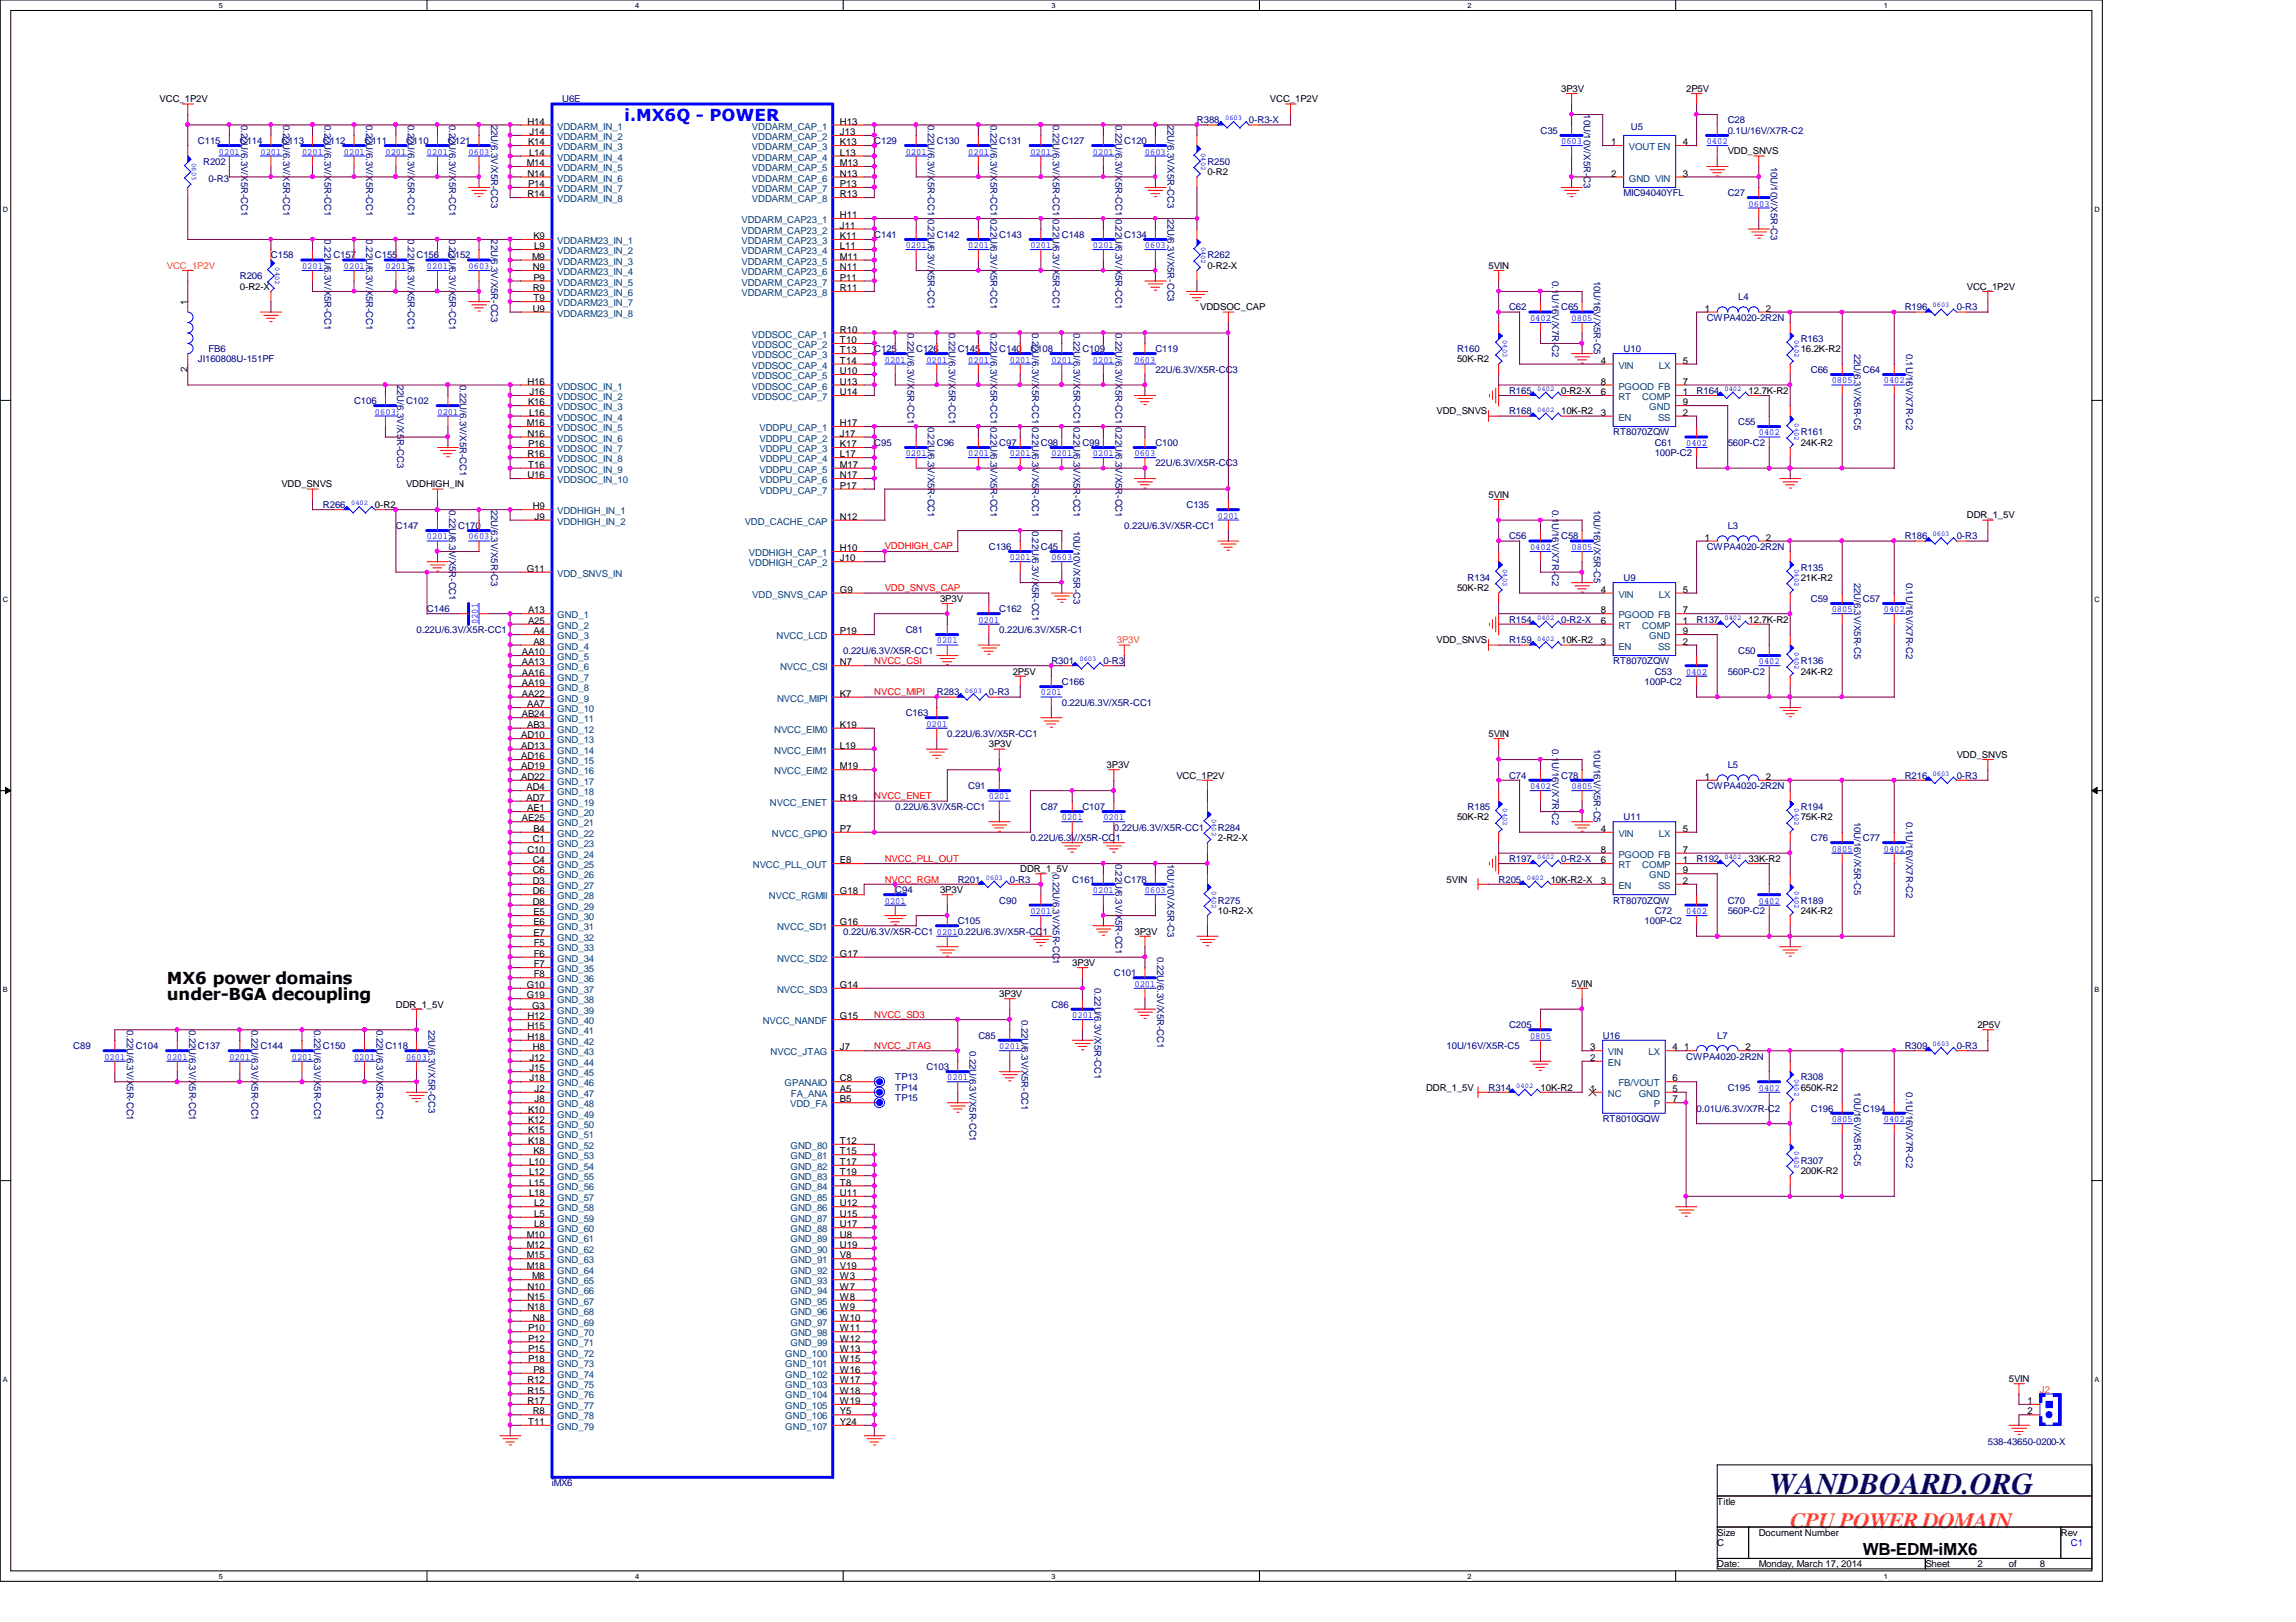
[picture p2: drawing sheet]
<svg xmlns="http://www.w3.org/2000/svg" width="297mm" height="210mm" viewBox="0 0 297 210" stroke-linecap="round" stroke-linejoin="round" font-family="sans-serif">
<defs><g id="words">
<text font-size="3.9" fill="#000080" x="228.9" y="193.3">WANDBOARD.ORG</text>
<text font-size="2.8" fill="#ff8000" x="231.6" y="197.8">CPU POWER DOMAIN</text>
<text font-size="2.2" fill="#00f" x="80.8" y="15.6">i.MX6Q - POWER</text>
<g font-size="2.2">
<text x="21.6" y="127.4">MX6 power domains</text>
<text x="21.6" y="129.4">under-BGA decoupling</text>
<text x="241" y="201.3">WB-EDM-iMX6</text>
</g>
<g font-size="1.2">
<text x="202" y="11.9">3P3V</text>
<text x="218.1" y="11.9">2P5V</text>
<text x="20.7" y="13.3">VCC_1P2V</text>
<text x="68.2" y="16.1">H14</text>
<text x="68.5" y="17.5">J14</text>
<text x="108.7" y="16.1">H13</text>
<text x="108.7" y="17.5">J13</text>
<text x="164.3" y="13.3">VCC_1P2V</text>
<text x="68.2" y="21.5">M14</text>
<text x="68.2" y="22.9">N14</text>
<text x="68.3" y="18.8">K14</text>
<text x="68.4" y="20.2">L14</text>
<text x="108.7" y="18.8">K13</text>
<text x="108.7" y="20.2">L13</text>
<text x="108.7" y="21.5">M13</text>
<text x="108.7" y="22.9">N13</text>
<text x="156.2" y="22.7">0-R2</text>
<text x="208.4" y="18.8">1</text>
<text x="208.4" y="22.9">2</text>
<text x="217.7" y="22.9">3</text>
<text x="217.7" y="18.8">4</text>
<text x="223.5" y="20">VDD_SNVS</text>
<text x="68.2" y="25.5">R14</text>
<text x="68.3" y="24.2">P14</text>
<text x="108.7" y="24.2">P13</text>
<text x="108.7" y="25.5">R13</text>
<text x="108.7" y="28.2">H11</text>
<text x="108.7" y="29.6">J11</text>
<text x="68.8" y="33.6">M9</text>
<text x="68.9" y="35">N9</text>
<text x="69" y="30.9">K9</text>
<text x="69.1" y="32.3">L9</text>
<text x="108.7" y="30.9">K11</text>
<text x="108.7" y="32.3">L11</text>
<text x="108.7" y="33.6">M11</text>
<text x="108.7" y="35">N11</text>
<text x="156.2" y="34.8">0-R2-X</text>
<text x="192.6" y="34.8">5VIN</text>
<text x="24.3" y="39.5" transform="rotate(-90 24.3 39.5)">1</text>
<text x="31" y="37.5">0-R2-X</text>
<text x="68.9" y="37.7">R9</text>
<text x="68.9" y="40.3">U9</text>
<text x="69" y="36.3">P9</text>
<text x="69" y="39">T9</text>
<text x="108.7" y="37.7">R11</text>
<text x="108.7" y="36.3">P11</text>
<text x="155.3" y="40.2">VDDSOC_CAP</text>
<text x="220.6" y="40.3">1</text>
<text x="228.5" y="40.3">2</text>
<text x="254.5" y="37.5">VCC_1P2V</text>
<text x="108.7" y="43.1">R10</text>
<text x="108.7" y="44.4">T10</text>
<text x="108.7" y="45.7">T13</text>
<text x="108.7" y="47.1">T14</text>
<text x="188.5" y="46.9">50K-R2</text>
<text x="207.1" y="47.1">4</text>
<text x="217.7" y="47.1">5</text>
<text x="233" y="45.6">16.2K-R2</text>
<text x="24.3" y="48.1" transform="rotate(-90 24.3 48.1)">2</text>
<text x="68.2" y="49.8">H16</text>
<text x="68.3" y="52.5">K16</text>
<text x="68.4" y="53.8">L16</text>
<text x="68.5" y="51.1">J16</text>
<text x="108.7" y="48.4">U10</text>
<text x="108.7" y="49.8">U13</text>
<text x="108.7" y="51.1">U14</text>
<text x="185.8" y="53.6">VDD_SNVS</text>
<text x="202" y="53.6">10K-R2</text>
<text x="202" y="51">0-R2-X</text>
<text x="207.1" y="49.8">8</text>
<text x="207.1" y="51.1">6</text>
<text x="207.1" y="53.8">3</text>
<text x="217.7" y="53.8">2</text>
<text x="217.7" y="52.5">9</text>
<text x="217.7" y="51.1">1</text>
<text x="217.7" y="49.8">7</text>
<text x="226.2" y="51">12.7K-R2</text>
<text x="68.2" y="55.2">M16</text>
<text x="68.2" y="56.5">N16</text>
<text x="68.2" y="59.2">R16</text>
<text x="68.3" y="57.9">P16</text>
<text x="108.7" y="56.5">J17</text>
<text x="108.7" y="57.9">K17</text>
<text x="108.7" y="59.2">L17</text>
<text x="108.7" y="55.2">H17</text>
<text x="233" y="57.7">24K-R2</text>
<text x="36.4" y="63.1">VDD_SNVS</text>
<text x="48.5" y="65.8">0-R2</text>
<text x="52.5" y="63.1">VDDHIGH_IN</text>
<text x="68.2" y="61.9">U16</text>
<text x="68.3" y="60.5">T16</text>
<text x="68.9" y="65.9">H9</text>
<text x="108.7" y="60.5">M17</text>
<text x="108.7" y="61.9">N17</text>
<text x="108.7" y="63.2">P17</text>
<text x="192.6" y="64.4">5VIN</text>
<text x="69.2" y="67.3">J9</text>
<text x="108.7" y="67.3">N12</text>
<text x="108.7" y="71.3">H10</text>
<text x="220.6" y="70">1</text>
<text x="228.5" y="70">2</text>
<text x="254.5" y="67.1">DDR_1_5V</text>
<text x="68.2" y="74">G11</text>
<text x="108.7" y="72.6">J10</text>
<text x="108.7" y="76.7">G9</text>
<text x="121.6" y="77.9">3P3V</text>
<text x="188.5" y="76.5">50K-R2</text>
<text x="207.1" y="76.7">4</text>
<text x="217.7" y="76.7">5</text>
<text x="233" y="75.2">21K-R2</text>
<text x="68.3" y="79.4">A13</text>
<text x="68.3" y="80.7">A25</text>
<text x="69" y="82.1">A4</text>
<text x="69" y="83.4">A8</text>
<text x="108.7" y="82.1">P19</text>
<text x="185.8" y="83.3">VDD_SNVS</text>
<text x="202" y="83.3">10K-R2</text>
<text x="207.1" y="79.4">8</text>
<text x="207.1" y="80.7">6</text>
<text x="207.1" y="83.4">3</text>
<text x="217.7" y="83.4">2</text>
<text x="217.7" y="82.1">9</text>
<text x="217.7" y="80.7">1</text>
<text x="217.7" y="79.4">7</text>
<text x="226.2" y="80.6">12.7K-R2</text>
<text x="67.5" y="84.8">AA10</text>
<text x="67.5" y="86.1">AA13</text>
<text x="67.5" y="87.5">AA16</text>
<text x="67.5" y="88.8">AA19</text>
<text x="108.7" y="86.1">N7</text>
<text x="131" y="87.3">2P5V</text>
<text x="233" y="87.3">24K-R2</text>
<text x="67.4" y="95.5">AD10</text>
<text x="67.5" y="90.2">AA22</text>
<text x="67.5" y="92.8">AB24</text>
<text x="68.2" y="91.5">AA7</text>
<text x="68.2" y="94.2">AB3</text>
<text x="108.7" y="94.2">K19</text>
<text x="108.7" y="90.2">K7</text>
<text x="192.6" y="95.4">5VIN</text>
<text x="67.4" y="96.9">AD13</text>
<text x="67.4" y="98.3">AD16</text>
<text x="67.4" y="99.6">AD19</text>
<text x="67.4" y="100.9">AD22</text>
<text x="108.7" y="96.9">L19</text>
<text x="108.7" y="99.6">M19</text>
<text x="127.9" y="96.7">3P3V</text>
<text x="143.2" y="99.4">3P3V</text>
<text x="152.2" y="100.8">VCC_1P2V</text>
<text x="220.6" y="100.9">1</text>
<text x="228.5" y="100.9">2</text>
<text x="253.2" y="98.1">VDD_SNVS</text>
<text x="67.5" y="106.3">AE25</text>
<text x="68.1" y="102.3">AD4</text>
<text x="68.1" y="103.6">AD7</text>
<text x="68.2" y="105">AE1</text>
<text x="69" y="107.7">B4</text>
<text x="108.7" y="103.6">R19</text>
<text x="108.7" y="107.7">P7</text>
<text x="188.5" y="106.2">50K-R2</text>
<text x="207.1" y="107.7">4</text>
<text x="217.7" y="107.7">5</text>
<text x="233" y="106.2">75K-R2</text>
<text x="68.2" y="110.4">C10</text>
<text x="68.9" y="109">C1</text>
<text x="68.9" y="111.7">C4</text>
<text x="68.9" y="113">C6</text>
<text x="108.7" y="111.7">E8</text>
<text x="132" y="112.9">DDR_1_5V</text>
<text x="157.6" y="108.8">2-R2-X</text>
<text x="207.1" y="110.4">8</text>
<text x="207.1" y="111.7">6</text>
<text x="217.7" y="113">9</text>
<text x="217.7" y="111.7">1</text>
<text x="217.7" y="110.4">7</text>
<text x="226.2" y="111.5">33K-R2</text>
<text x="68.9" y="114.4">D3</text>
<text x="68.9" y="115.7">D6</text>
<text x="68.9" y="117.1">D8</text>
<text x="69" y="118.4">E5</text>
<text x="69" y="119.8">E6</text>
<text x="108.7" y="115.7">G18</text>
<text x="108.7" y="119.8">G16</text>
<text x="121.6" y="115.6">3P3V</text>
<text x="157.6" y="118.3">10-R2-X</text>
<text x="187.2" y="114.2">5VIN</text>
<text x="200.6" y="114.2">10K-R2-X</text>
<text x="207.1" y="114.4">3</text>
<text x="217.7" y="114.4">2</text>
<text x="233" y="118.3">24K-R2</text>
<text x="69" y="121.1">E7</text>
<text x="69" y="122.5">F5</text>
<text x="69" y="123.8">F6</text>
<text x="69" y="125.2">F7</text>
<text x="108.7" y="123.8">G17</text>
<text x="138.7" y="125">3P3V</text>
<text x="146.8" y="120.9">3P3V</text>
<text x="51.2" y="130.4">DDR_1_5V</text>
<text x="68.2" y="127.8">G10</text>
<text x="68.2" y="129.2">G19</text>
<text x="68.2" y="131.9">H12</text>
<text x="68.8" y="130.6">G3</text>
<text x="69" y="126.5">F8</text>
<text x="108.7" y="131.9">G15</text>
<text x="108.7" y="127.8">G14</text>
<text x="129.3" y="129">3P3V</text>
<text x="203.3" y="127.7">5VIN</text>
<text x="68.2" y="133.2">H15</text>
<text x="68.2" y="134.6">H18</text>
<text x="68.5" y="137.3">J12</text>
<text x="68.9" y="135.9">H8</text>
<text x="108.7" y="135.9">J7</text>
<text x="205.7" y="137.3">2</text>
<text x="205.7" y="135.9">3</text>
<text x="216.4" y="135.9">4</text>
<text x="217.9" y="135.9">1</text>
<text x="225.8" y="135.9">2</text>
<text x="255.8" y="133.1">2P5V</text>
<text x="68.5" y="138.6">J15</text>
<text x="68.5" y="140">J18</text>
<text x="69.2" y="141.3">J2</text>
<text x="69.2" y="142.7">J8</text>
<text x="108.7" y="142.7">B5</text>
<text x="108.7" y="140">C8</text>
<text x="108.7" y="141.3">A5</text>
<text x="184.5" y="141.1">DDR_1_5V</text>
<text x="199.3" y="141.1">10K-R2</text>
<text x="205.7" y="141.3">1</text>
<text x="216.4" y="141.3">5</text>
<text x="216.4" y="140">6</text>
<text x="216.4" y="142.7">7</text>
<text x="233" y="141.1">650K-R2</text>
<text x="68.3" y="144">K10</text>
<text x="68.3" y="145.4">K12</text>
<text x="68.3" y="146.7">K15</text>
<text x="68.3" y="148">K18</text>
<text x="69" y="149.4">K8</text>
<text x="108.7" y="148">T12</text>
<text x="108.7" y="149.4">T15</text>
<text x="68.4" y="150.7">L10</text>
<text x="68.4" y="152.1">L12</text>
<text x="68.4" y="153.4">L15</text>
<text x="68.4" y="154.8">L18</text>
<text x="108.7" y="150.7">T17</text>
<text x="108.7" y="152.1">T19</text>
<text x="108.7" y="153.4">T8</text>
<text x="108.7" y="154.8">U11</text>
<text x="233" y="151.9">200K-R2</text>
<text x="68.2" y="160.1">M10</text>
<text x="68.2" y="161.5">M12</text>
<text x="69.1" y="156.1">L2</text>
<text x="69.1" y="157.5">L5</text>
<text x="69.1" y="158.8">L8</text>
<text x="108.7" y="156.1">U12</text>
<text x="108.7" y="157.5">U15</text>
<text x="108.7" y="158.8">U17</text>
<text x="108.7" y="160.1">U8</text>
<text x="108.7" y="161.5">U19</text>
<text x="68.2" y="162.9">M15</text>
<text x="68.2" y="164.2">M18</text>
<text x="68.2" y="166.9">N10</text>
<text x="68.8" y="165.6">M8</text>
<text x="108.7" y="162.9">V8</text>
<text x="108.7" y="164.2">V19</text>
<text x="108.7" y="165.6">W3</text>
<text x="108.7" y="166.9">W7</text>
<text x="68.2" y="168.2">N15</text>
<text x="68.2" y="169.6">N18</text>
<text x="68.3" y="173.6">P12</text>
<text x="68.3" y="172.3">P10</text>
<text x="68.9" y="170.9">N8</text>
<text x="108.7" y="168.2">W8</text>
<text x="108.7" y="169.6">W9</text>
<text x="108.7" y="170.9">W10</text>
<text x="108.7" y="172.3">W11</text>
<text x="108.7" y="173.6">W12</text>
<text x="68.2" y="179">R12</text>
<text x="68.3" y="175">P15</text>
<text x="68.3" y="176.3">P18</text>
<text x="69" y="177.7">P8</text>
<text x="108.7" y="175">W13</text>
<text x="108.7" y="176.3">W15</text>
<text x="108.7" y="177.7">W16</text>
<text x="108.7" y="179">W17</text>
<text x="259.9" y="178.9">5VIN</text>
<text x="68.2" y="180.3">R15</text>
<text x="68.2" y="181.7">R17</text>
<text x="68.3" y="184.4">T11</text>
<text x="68.9" y="183">R8</text>
<text x="108.7" y="180.3">W18</text>
<text x="108.7" y="181.7">W19</text>
<text x="108.7" y="183">Y5</text>
<text x="108.7" y="184.4">Y24</text>
<text x="262.3" y="181.7">1</text>
<text x="262.3" y="183">2</text>
<text x="222.2" y="194.7">Title</text>
<text x="222.2" y="200.1">C</text>
<text x="222.2" y="198.8">Size</text>
<text x="222.2" y="202.8">Date:</text>
<text x="227.5" y="202.8">Monday, March 17, 2014</text>
<text x="227.5" y="198.8">Document Number</text>
<text x="249.1" y="202.8">Sheet</text>
<text x="255.8" y="202.8">2</text>
<text x="259.9" y="202.8">of</text>
<text x="263.9" y="202.8">8</text>
<text x="266.6" y="198.8">Rev</text>
</g>
<g font-size="1.2" fill="#000080">
<text x="31.2" y="16.2" transform="rotate(90 31.2 16.2)">0.22U/6.3V/X5R-CC1</text>
<text x="36.6" y="16.2" transform="rotate(90 36.6 16.2)">0.22U/6.3V/X5R-CC1</text>
<text x="42" y="16.2" transform="rotate(90 42 16.2)">0.22U/6.3V/X5R-CC1</text>
<text x="47.4" y="16.2" transform="rotate(90 47.4 16.2)">0.22U/6.3V/X5R-CC1</text>
<text x="52.7" y="16.2" transform="rotate(90 52.7 16.2)">0.22U/6.3V/X5R-CC1</text>
<text x="58.1" y="16.2" transform="rotate(90 58.1 16.2)">0.22U/6.3V/X5R-CC1</text>
<text x="63.5" y="16.2" transform="rotate(90 63.5 16.2)">22U/6.3V/X5R-CC3</text>
<text x="72.7" y="13.3">U6E</text>
<text x="120.1" y="16.2" transform="rotate(90 120.1 16.2)">0.22U/6.3V/X5R-CC1</text>
<text x="128.1" y="16.2" transform="rotate(90 128.1 16.2)">0.22U/6.3V/X5R-CC1</text>
<text x="136.2" y="16.2" transform="rotate(90 136.2 16.2)">0.22U/6.3V/X5R-CC1</text>
<text x="144.3" y="16.2" transform="rotate(90 144.3 16.2)">0.22U/6.3V/X5R-CC1</text>
<text x="151" y="16.2" transform="rotate(90 151 16.2)">22U/6.3V/X5R-CC3</text>
<text x="154.9" y="16">R388</text>
<text x="161.6" y="16">0-R3-X</text>
<text x="199.3" y="17.3">C35</text>
<text x="204.9" y="14.8" transform="rotate(90 204.9 14.8)">10U/10V/X5R-C3</text>
<text x="211" y="16.8">U5</text>
<text x="223.5" y="16">C28</text>
<text x="223.5" y="17.3">0.1U/16V/X7R-C2</text>
<text x="25.6" y="18.7">C115</text>
<text x="26.3" y="21.3">R202</text>
<text x="27" y="23.5">0-R3</text>
<text x="31" y="18.7">C114</text>
<text x="36.4" y="18.7">C113</text>
<text x="41.8" y="18.7">C112</text>
<text x="47.2" y="18.7">C111</text>
<text x="52.5" y="18.7">C110</text>
<text x="58" y="18.7">C121</text>
<text x="113.1" y="18.7">C129</text>
<text x="121.2" y="18.7">C130</text>
<text x="129.3" y="18.7">C131</text>
<text x="137.4" y="18.7">C127</text>
<text x="145.5" y="18.7">C120</text>
<text x="156.2" y="21.3">R250</text>
<text x="229.1" y="21.5" transform="rotate(90 229.1 21.5)">10U/10V/X5R-C3</text>
<text x="120.1" y="28.3" transform="rotate(90 120.1 28.3)">0.22U/6.3V/X5R-CC1</text>
<text x="128.1" y="28.3" transform="rotate(90 128.1 28.3)">0.22U/6.3V/X5R-CC1</text>
<text x="136.2" y="28.3" transform="rotate(90 136.2 28.3)">0.22U/6.3V/X5R-CC1</text>
<text x="144.3" y="28.3" transform="rotate(90 144.3 28.3)">0.22U/6.3V/X5R-CC1</text>
<text x="151" y="28.3" transform="rotate(90 151 28.3)">22U/6.3V/X5R-CC3</text>
<text x="210.1" y="25.4">MIC94040YFL</text>
<text x="223.5" y="25.4">C27</text>
<text x="35" y="33.4">C158</text>
<text x="42" y="31" transform="rotate(90 42 31)">0.22U/6.3V/X5R-CC1</text>
<text x="43.1" y="33.4">C157</text>
<text x="47.4" y="31" transform="rotate(90 47.4 31)">0.22U/6.3V/X5R-CC1</text>
<text x="48.5" y="33.4">C155</text>
<text x="52.7" y="31" transform="rotate(90 52.7 31)">0.22U/6.3V/X5R-CC1</text>
<text x="53.9" y="33.4">C156</text>
<text x="58" y="33.4">C152</text>
<text x="58.1" y="31" transform="rotate(90 58.1 31)">0.22U/6.3V/X5R-CC1</text>
<text x="63.5" y="31" transform="rotate(90 63.5 31)">22U/6.3V/X5R-CC3</text>
<text x="113.1" y="30.8">C141</text>
<text x="121.2" y="30.8">C142</text>
<text x="129.3" y="30.8">C143</text>
<text x="137.4" y="30.8">C148</text>
<text x="145.5" y="30.8">C134</text>
<text x="156.2" y="33.4">R262</text>
<text x="31" y="36.2">R206</text>
<text x="195.2" y="40.2">C62</text>
<text x="200.8" y="36.4" transform="rotate(90 200.8 36.4)">0.1U/16V/X7R-C2</text>
<text x="202" y="40.2">C65</text>
<text x="206.2" y="36.4" transform="rotate(90 206.2 36.4)">10U/16V/X5R-C5</text>
<text x="220.8" y="41.5">CWPA4020-2R2N</text>
<text x="224.9" y="38.9">L4</text>
<text x="246.4" y="40.2">R196</text>
<text x="253.2" y="40.2">0-R3</text>
<text x="25.6" y="46.9">JI160808U-151PF</text>
<text x="27" y="45.6">FB6</text>
<text x="113.1" y="45.6">C125</text>
<text x="117.4" y="43.1" transform="rotate(90 117.4 43.1)">0.22U/6.3V/X5R-CC1</text>
<text x="118.5" y="45.6">C126</text>
<text x="122.8" y="43.1" transform="rotate(90 122.8 43.1)">0.22U/6.3V/X5R-CC1</text>
<text x="123.9" y="45.6">C145</text>
<text x="128.1" y="43.1" transform="rotate(90 128.1 43.1)">0.22U/6.3V/X5R-CC1</text>
<text x="129.3" y="45.6">C140</text>
<text x="133.3" y="45.6">C108</text>
<text x="133.5" y="43.1" transform="rotate(90 133.5 43.1)">0.22U/6.3V/X5R-CC1</text>
<text x="138.9" y="43.1" transform="rotate(90 138.9 43.1)">0.22U/6.3V/X5R-CC1</text>
<text x="140" y="45.6">C109</text>
<text x="144.3" y="43.1" transform="rotate(90 144.3 43.1)">0.22U/6.3V/X5R-CC1</text>
<text x="149.5" y="45.6">C119</text>
<text x="188.5" y="45.6">R160</text>
<text x="210.1" y="45.6">U10</text>
<text x="233" y="44.2">R163</text>
<text x="239.9" y="45.8" transform="rotate(90 239.9 45.8)">22U/6.3V/X5R-C5</text>
<text x="246.6" y="45.8" transform="rotate(90 246.6 45.8)">0.1U/16V/X7R-C2</text>
<text x="45.8" y="52.3">C106</text>
<text x="51.4" y="49.8" transform="rotate(90 51.4 49.8)">22U/6.3V/X5R-CC3</text>
<text x="52.5" y="52.3">C102</text>
<text x="59.5" y="49.8" transform="rotate(90 59.5 49.8)">0.22U/6.3V/X5R-CC1</text>
<text x="149.5" y="48.3">22U/6.3V/X5R-CC3</text>
<text x="195.2" y="53.6">R168</text>
<text x="195.2" y="51">R165</text>
<text x="219.5" y="51">R164</text>
<text x="234.3" y="48.3">C66</text>
<text x="241" y="48.3">C64</text>
<text x="113.1" y="57.7">C95</text>
<text x="120.1" y="55.2" transform="rotate(90 120.1 55.2)">0.22U/6.3V/X5R-CC1</text>
<text x="121.2" y="57.7">C96</text>
<text x="128.1" y="55.2" transform="rotate(90 128.1 55.2)">0.22U/6.3V/X5R-CC1</text>
<text x="129.3" y="57.7">C97</text>
<text x="133.5" y="55.2" transform="rotate(90 133.5 55.2)">0.22U/6.3V/X5R-CC1</text>
<text x="134.7" y="57.7">C98</text>
<text x="138.9" y="55.2" transform="rotate(90 138.9 55.2)">0.22U/6.3V/X5R-CC1</text>
<text x="140" y="57.7">C99</text>
<text x="144.3" y="55.2" transform="rotate(90 144.3 55.2)">0.22U/6.3V/X5R-CC1</text>
<text x="149.5" y="57.7">C100</text>
<text x="208.7" y="56.3">RT8070ZQW</text>
<text x="214.1" y="57.7">C61</text>
<text x="214.1" y="59.1">100P-C2</text>
<text x="223.5" y="57.7">560P-C2</text>
<text x="224.9" y="55">C55</text>
<text x="233" y="56.3">R161</text>
<text x="41.8" y="65.8">R266</text>
<text x="58.1" y="66" transform="rotate(90 58.1 66)">0.22U/6.3V/X5R-CC1</text>
<text x="63.5" y="66" transform="rotate(90 63.5 66)">22U/6.3V/X5R-C3</text>
<text x="149.5" y="60.4">22U/6.3V/X5R-CC3</text>
<text x="153.5" y="65.8">C135</text>
<text x="200.8" y="66" transform="rotate(90 200.8 66)">0.1U/16V/X7R-C2</text>
<text x="206.2" y="66" transform="rotate(90 206.2 66)">10U/16V/X5R-C5</text>
<text x="51.2" y="68.5">C147</text>
<text x="59.3" y="68.5">C170</text>
<text x="127.9" y="71.2">C136</text>
<text x="133.5" y="68.7" transform="rotate(90 133.5 68.7)">0.22U/6.3V/X5R-CC1</text>
<text x="134.7" y="71.2">C45</text>
<text x="138.9" y="68.7" transform="rotate(90 138.9 68.7)">10U/10V/X5R-C3</text>
<text x="145.5" y="68.5">0.22U/6.3V/X5R-CC1</text>
<text x="195.2" y="69.8">C56</text>
<text x="202" y="69.8">C58</text>
<text x="220.8" y="71.2">CWPA4020-2R2N</text>
<text x="223.5" y="68.5">L3</text>
<text x="246.4" y="69.8">R186</text>
<text x="253.2" y="69.8">0-R3</text>
<text x="189.9" y="75.2">R134</text>
<text x="210.1" y="75.2">U9</text>
<text x="233" y="73.8">R135</text>
<text x="234.3" y="77.9">C59</text>
<text x="239.9" y="75.4" transform="rotate(90 239.9 75.4)">22U/6.3V/X5R-C5</text>
<text x="241" y="77.9">C57</text>
<text x="246.6" y="75.4" transform="rotate(90 246.6 75.4)">0.1U/16V/X7R-C2</text>
<text x="53.9" y="81.9">0.22U/6.3V/X5R-CC1</text>
<text x="55.2" y="79.2">C146</text>
<text x="117.2" y="81.9">C81</text>
<text x="129.3" y="81.9">0.22U/6.3V/X5R-C1</text>
<text x="129.3" y="79.2">C162</text>
<text x="195.2" y="83.3">R159</text>
<text x="195.2" y="80.6">R154</text>
<text x="202" y="80.6">0-R2-X</text>
<text x="219.5" y="80.6">R137</text>
<text x="109.1" y="84.6">0.22U/6.3V/X5R-CC1</text>
<text x="136" y="86">R301</text>
<text x="137.4" y="88.6">C166</text>
<text x="142.7" y="86">0-R3</text>
<text x="208.7" y="86">RT8070ZQW</text>
<text x="212.8" y="88.6">100P-C2</text>
<text x="214.1" y="87.3">C53</text>
<text x="223.5" y="87.3">560P-C2</text>
<text x="224.9" y="84.6">C50</text>
<text x="233" y="86">R136</text>
<text x="117.2" y="92.7">C163</text>
<text x="121.2" y="90">R283</text>
<text x="122.6" y="95.4">0.22U/6.3V/X5R-CC1</text>
<text x="127.9" y="90">0-R3</text>
<text x="137.4" y="91.4">0.22U/6.3V/X5R-CC1</text>
<text x="195.2" y="100.8">C74</text>
<text x="200.8" y="96.9" transform="rotate(90 200.8 96.9)">0.1U/16V/X7R-C2</text>
<text x="202" y="100.8">C78</text>
<text x="206.2" y="96.9" transform="rotate(90 206.2 96.9)">10U/16V/X5R-C5</text>
<text x="223.5" y="99.4">L5</text>
<text x="246.4" y="100.8">R216</text>
<text x="253.2" y="100.8">0-R3</text>
<text x="115.8" y="104.8">0.22U/6.3V/X5R-CC1</text>
<text x="125.3" y="102.1">C91</text>
<text x="134.7" y="104.8">C87</text>
<text x="140" y="104.8">C107</text>
<text x="144.1" y="107.5">0.22U/6.3V/X5R-CC1</text>
<text x="157.6" y="107.5">R284</text>
<text x="189.9" y="104.8">R185</text>
<text x="210.1" y="106.2">U11</text>
<text x="220.8" y="102.1">CWPA4020-2R2N</text>
<text x="233" y="104.8">R194</text>
<text x="239.9" y="106.3" transform="rotate(90 239.9 106.3)">10U/16V/X5R-C5</text>
<text x="246.6" y="106.3" transform="rotate(90 246.6 106.3)">0.1U/16V/X7R-C2</text>
<text x="133.3" y="108.8">0.22U/6.3V/X5R-CC1</text>
<text x="136.2" y="113.1" transform="rotate(90 136.2 113.1)">0.22U/6.3V/X5R-CC1</text>
<text x="144.3" y="111.8" transform="rotate(90 144.3 111.8)">0.22U/6.3V/X5R-CC1</text>
<text x="151" y="111.8" transform="rotate(90 151 111.8)">10U/10V/X5R-C3</text>
<text x="195.2" y="111.5">R197</text>
<text x="202" y="111.5">0-R2-X</text>
<text x="219.5" y="111.5">R192</text>
<text x="234.3" y="108.8">C76</text>
<text x="241" y="108.8">C77</text>
<text x="115.8" y="115.6">C94</text>
<text x="123.9" y="119.6">C105</text>
<text x="123.9" y="114.2">R201</text>
<text x="129.3" y="116.9">C90</text>
<text x="130.6" y="114.2">0-R3</text>
<text x="138.7" y="114.2">C161</text>
<text x="145.5" y="114.2">C178</text>
<text x="157.6" y="116.9">R275</text>
<text x="193.9" y="114.2">R205</text>
<text x="208.7" y="116.9">RT8070ZQW</text>
<text x="212.8" y="119.6">100P-C2</text>
<text x="214.1" y="118.3">C72</text>
<text x="223.5" y="116.9">C70</text>
<text x="223.5" y="118.3">560P-C2</text>
<text x="233" y="116.9">R189</text>
<text x="109.1" y="120.9">0.22U/6.3V/X5R-CC1</text>
<text x="149.7" y="123.9" transform="rotate(90 149.7 123.9)">0.22U/6.3V/X5R-CC1</text>
<text x="132.2" y="132" transform="rotate(90 132.2 132)">0.22U/6.3V/X5R-CC1</text>
<text x="136" y="130.4">C86</text>
<text x="141.6" y="127.9" transform="rotate(90 141.6 127.9)">0.22U/6.3V/X5R-CC1</text>
<text x="144.1" y="126.4">C101</text>
<text x="9.5" y="135.8">C89</text>
<text x="16.4" y="133.3" transform="rotate(90 16.4 133.3)">0.22U/6.3V/X5R-CC1</text>
<text x="17.6" y="135.8">C104</text>
<text x="24.5" y="133.3" transform="rotate(90 24.5 133.3)">0.22U/6.3V/X5R-CC1</text>
<text x="25.6" y="135.8">C137</text>
<text x="32.6" y="133.3" transform="rotate(90 32.6 133.3)">0.22U/6.3V/X5R-CC1</text>
<text x="33.7" y="135.8">C144</text>
<text x="40.6" y="133.3" transform="rotate(90 40.6 133.3)">0.22U/6.3V/X5R-CC1</text>
<text x="41.8" y="135.8">C150</text>
<text x="48.7" y="133.3" transform="rotate(90 48.7 133.3)">0.22U/6.3V/X5R-CC1</text>
<text x="49.9" y="135.8">C118</text>
<text x="55.5" y="133.3" transform="rotate(90 55.5 133.3)">22U/6.3V/X5R-CC3</text>
<text x="125.4" y="136" transform="rotate(90 125.4 136)">0.22U/6.3V/X5R-CC1</text>
<text x="126.6" y="134.4">C85</text>
<text x="187.2" y="135.8">10U/16V/X5R-C5</text>
<text x="195.2" y="133.1">C205</text>
<text x="207.3" y="134.4">U16</text>
<text x="218.1" y="137.1">CWPA4020-2R2N</text>
<text x="222.2" y="134.4">L7</text>
<text x="246.4" y="135.8">R309</text>
<text x="253.2" y="135.8">0-R3</text>
<text x="115.8" y="142.5">TP15</text>
<text x="115.8" y="141.1">TP14</text>
<text x="115.8" y="139.8">TP13</text>
<text x="119.8" y="138.5">C103</text>
<text x="192.6" y="141.1">R314</text>
<text x="219.5" y="143.8">0.01U/6.3V/X7R-C2</text>
<text x="223.5" y="141.1">C195</text>
<text x="233" y="139.8">R308</text>
<text x="234.3" y="143.8">C196</text>
<text x="239.9" y="141.4" transform="rotate(90 239.9 141.4)">10U/16V/X5R-C5</text>
<text x="241" y="143.8">C194</text>
<text x="246.6" y="141.4" transform="rotate(90 246.6 141.4)">0.1U/16V/X7R-C2</text>
<text x="207.3" y="145.2">RT8010GQW</text>
<text x="233" y="150.6">R307</text>
<text x="257.2" y="186.9">538-43650-0200-X</text>
<text x="71.4" y="192.3">iMX6</text>
</g>
<g font-size="1.2" fill="#004080">
<text x="72.1" y="16.8">VDDARM_IN_1</text>
<text x="97.3" y="16.8">VDDARM_CAP_1</text>
<text x="72.1" y="18.1">VDDARM_IN_2</text>
<text x="72.1" y="19.4">VDDARM_IN_3</text>
<text x="72.1" y="20.8">VDDARM_IN_4</text>
<text x="72.1" y="22.1">VDDARM_IN_5</text>
<text x="72.1" y="23.5">VDDARM_IN_6</text>
<text x="97.3" y="18.1">VDDARM_CAP_2</text>
<text x="97.3" y="19.4">VDDARM_CAP_3</text>
<text x="97.3" y="20.8">VDDARM_CAP_4</text>
<text x="97.3" y="22.1">VDDARM_CAP_5</text>
<text x="97.3" y="23.5">VDDARM_CAP_6</text>
<text x="210.7" y="19.4">VOUT EN</text>
<text x="210.7" y="23.5">GND VIN</text>
<text x="72.1" y="24.8">VDDARM_IN_7</text>
<text x="72.1" y="26.2">VDDARM_IN_8</text>
<text x="95.9" y="28.9">VDDARM_CAP23_1</text>
<text x="97.3" y="24.8">VDDARM_CAP_7</text>
<text x="97.3" y="26.2">VDDARM_CAP_8</text>
<text x="72.1" y="31.6">VDDARM23_IN_1</text>
<text x="72.1" y="32.9">VDDARM23_IN_2</text>
<text x="72.1" y="34.2">VDDARM23_IN_3</text>
<text x="72.1" y="35.6">VDDARM23_IN_4</text>
<text x="95.9" y="30.2">VDDARM_CAP23_2</text>
<text x="95.9" y="31.6">VDDARM_CAP23_3</text>
<text x="95.9" y="32.9">VDDARM_CAP23_4</text>
<text x="95.9" y="34.2">VDDARM_CAP23_5</text>
<text x="95.9" y="35.6">VDDARM_CAP23_6</text>
<text x="72.1" y="37">VDDARM23_IN_5</text>
<text x="72.1" y="38.3">VDDARM23_IN_6</text>
<text x="72.1" y="39.6">VDDARM23_IN_7</text>
<text x="72.1" y="41">VDDARM23_IN_8</text>
<text x="95.9" y="38.3">VDDARM_CAP23_8</text>
<text x="95.9" y="37">VDDARM_CAP23_7</text>
<text x="97.3" y="46.4">VDDSOC_CAP_3</text>
<text x="97.3" y="43.7">VDDSOC_CAP_1</text>
<text x="97.3" y="45">VDDSOC_CAP_2</text>
<text x="97.3" y="47.7">VDDSOC_CAP_4</text>
<text x="209.4" y="47.7">VIN</text>
<text x="214.6" y="47.7">LX</text>
<text x="72.1" y="53.1">VDDSOC_IN_3</text>
<text x="72.1" y="51.8">VDDSOC_IN_2</text>
<text x="72.1" y="50.4">VDDSOC_IN_1</text>
<text x="97.3" y="50.4">VDDSOC_CAP_6</text>
<text x="97.3" y="51.8">VDDSOC_CAP_7</text>
<text x="97.3" y="49.1">VDDSOC_CAP_5</text>
<text x="209.4" y="50.4">PGOOD FB</text>
<text x="209.4" y="51.8">RT</text>
<text x="212.5" y="51.8">COMP</text>
<text x="213.4" y="53.1">GND</text>
<text x="72.1" y="54.4">VDDSOC_IN_4</text>
<text x="72.1" y="57.1">VDDSOC_IN_6</text>
<text x="72.1" y="55.8">VDDSOC_IN_5</text>
<text x="72.1" y="58.5">VDDSOC_IN_7</text>
<text x="72.1" y="59.8">VDDSOC_IN_8</text>
<text x="98.3" y="57.1">VDDPU_CAP_2</text>
<text x="98.3" y="58.5">VDDPU_CAP_3</text>
<text x="98.3" y="59.8">VDDPU_CAP_4</text>
<text x="98.3" y="55.8">VDDPU_CAP_1</text>
<text x="209.4" y="54.4">EN</text>
<text x="214.5" y="54.4">SS</text>
<text x="72.1" y="61.2">VDDSOC_IN_9</text>
<text x="72.1" y="62.5">VDDSOC_IN_10</text>
<text x="98.3" y="62.5">VDDPU_CAP_6</text>
<text x="98.3" y="63.9">VDDPU_CAP_7</text>
<text x="98.3" y="61.2">VDDPU_CAP_5</text>
<text x="72.1" y="67.9">VDDHIGH_IN_2</text>
<text x="72.1" y="66.5">VDDHIGH_IN_1</text>
<text x="96.3" y="67.9">VDD_CACHE_CAP</text>
<text x="96.9" y="72">VDDHIGH_CAP_1</text>
<text x="72.1" y="74.6">VDD_SNVS_IN</text>
<text x="96.9" y="73.3">VDDHIGH_CAP_2</text>
<text x="97.3" y="77.3">VDD_SNVS_CAP</text>
<text x="209.4" y="77.3">VIN</text>
<text x="214.6" y="77.3">LX</text>
<text x="72.1" y="80">GND_1</text>
<text x="72.1" y="81.4">GND_2</text>
<text x="72.1" y="82.7">GND_3</text>
<text x="100.5" y="82.7">NVCC_LCD</text>
<text x="209.4" y="80">PGOOD FB</text>
<text x="209.4" y="81.4">RT</text>
<text x="212.5" y="81.4">COMP</text>
<text x="213.4" y="82.7">GND</text>
<text x="72.1" y="84.1">GND_4</text>
<text x="72.1" y="85.4">GND_5</text>
<text x="72.1" y="86.7">GND_6</text>
<text x="72.1" y="88.1">GND_7</text>
<text x="72.1" y="89.5">GND_8</text>
<text x="100.9" y="86.7">NVCC_CSI</text>
<text x="209.4" y="84.1">EN</text>
<text x="214.5" y="84.1">SS</text>
<text x="72.1" y="90.8">GND_9</text>
<text x="72.1" y="92.2">GND_10</text>
<text x="72.1" y="93.5">GND_11</text>
<text x="72.1" y="94.8">GND_12</text>
<text x="100.2" y="94.8">NVCC_EIM0</text>
<text x="100.5" y="90.8">NVCC_MIPI</text>
<text x="72.1" y="96.2">GND_13</text>
<text x="72.1" y="97.5">GND_14</text>
<text x="72.1" y="98.9">GND_15</text>
<text x="72.1" y="100.2">GND_16</text>
<text x="72.1" y="101.6">GND_17</text>
<text x="100.2" y="100.2">NVCC_EIM2</text>
<text x="100.2" y="97.5">NVCC_EIM1</text>
<text x="72.1" y="102.9">GND_18</text>
<text x="72.1" y="104.3">GND_19</text>
<text x="72.1" y="105.6">GND_20</text>
<text x="72.1" y="106.9">GND_21</text>
<text x="99.6" y="104.3">NVCC_ENET</text>
<text x="72.1" y="108.3">GND_22</text>
<text x="72.1" y="109.6">GND_23</text>
<text x="72.1" y="111">GND_24</text>
<text x="72.1" y="112.4">GND_25</text>
<text x="72.1" y="113.7">GND_26</text>
<text x="97.4" y="112.4">NVCC_PLL_OUT</text>
<text x="99.9" y="108.3">NVCC_GPIO</text>
<text x="209.4" y="108.3">VIN</text>
<text x="209.4" y="111">PGOOD FB</text>
<text x="209.4" y="112.4">RT</text>
<text x="212.5" y="112.4">COMP</text>
<text x="213.4" y="113.7">GND</text>
<text x="214.6" y="108.3">LX</text>
<text x="72.1" y="115">GND_27</text>
<text x="72.1" y="116.4">GND_28</text>
<text x="72.1" y="117.7">GND_29</text>
<text x="72.1" y="119.1">GND_30</text>
<text x="99.5" y="116.4">NVCC_RGMII</text>
<text x="209.4" y="115">EN</text>
<text x="214.5" y="115">SS</text>
<text x="72.1" y="120.4">GND_31</text>
<text x="72.1" y="121.8">GND_32</text>
<text x="72.1" y="123.1">GND_33</text>
<text x="72.1" y="124.5">GND_34</text>
<text x="72.1" y="125.8">GND_35</text>
<text x="100.5" y="124.5">NVCC_SD2</text>
<text x="100.5" y="120.4">NVCC_SD1</text>
<text x="72.1" y="127.1">GND_36</text>
<text x="72.1" y="128.5">GND_37</text>
<text x="72.1" y="129.8">GND_38</text>
<text x="72.1" y="131.2">GND_39</text>
<text x="100.5" y="128.5">NVCC_SD3</text>
<text x="72.1" y="132.5">GND_40</text>
<text x="72.1" y="133.9">GND_41</text>
<text x="72.1" y="135.2">GND_42</text>
<text x="72.1" y="136.6">GND_43</text>
<text x="72.1" y="137.9">GND_44</text>
<text x="98.7" y="132.5">NVCC_NANDF</text>
<text x="99.7" y="136.6">NVCC_JTAG</text>
<text x="208" y="137.9">EN</text>
<text x="208" y="136.6">VIN</text>
<text x="213.3" y="136.6">LX</text>
<text x="72.1" y="139.3">GND_45</text>
<text x="72.1" y="140.6">GND_46</text>
<text x="72.1" y="141.9">GND_47</text>
<text x="72.1" y="143.3">GND_48</text>
<text x="101.5" y="140.6">GPANAIO</text>
<text x="102.2" y="143.3">VDD_FA</text>
<text x="102.3" y="141.9">FA_ANA</text>
<text x="208" y="141.9">NC</text>
<text x="209.4" y="140.6">FB/VOUT</text>
<text x="212" y="141.9">GND</text>
<text x="213.9" y="143.3">P</text>
<text x="72.1" y="147.3">GND_51</text>
<text x="72.1" y="148.7">GND_52</text>
<text x="72.1" y="144.7">GND_49</text>
<text x="72.1" y="146">GND_50</text>
<text x="102.3" y="148.7">GND_80</text>
<text x="72.1" y="150">GND_53</text>
<text x="72.1" y="151.4">GND_54</text>
<text x="72.1" y="152.7">GND_55</text>
<text x="72.1" y="154.1">GND_56</text>
<text x="72.1" y="155.4">GND_57</text>
<text x="102.3" y="150">GND_81</text>
<text x="102.3" y="151.4">GND_82</text>
<text x="102.3" y="152.7">GND_83</text>
<text x="102.3" y="154.1">GND_84</text>
<text x="102.3" y="155.4">GND_85</text>
<text x="72.1" y="156.8">GND_58</text>
<text x="72.1" y="158.1">GND_59</text>
<text x="72.1" y="159.5">GND_60</text>
<text x="72.1" y="160.8">GND_61</text>
<text x="102.3" y="156.8">GND_86</text>
<text x="102.3" y="158.1">GND_87</text>
<text x="102.3" y="159.5">GND_88</text>
<text x="102.3" y="160.8">GND_89</text>
<text x="72.1" y="162.1">GND_62</text>
<text x="72.1" y="163.5">GND_63</text>
<text x="72.1" y="164.8">GND_64</text>
<text x="72.1" y="166.2">GND_65</text>
<text x="72.1" y="167.5">GND_66</text>
<text x="102.3" y="162.1">GND_90</text>
<text x="102.3" y="163.5">GND_91</text>
<text x="102.3" y="164.8">GND_92</text>
<text x="102.3" y="166.2">GND_93</text>
<text x="102.3" y="167.5">GND_94</text>
<text x="72.1" y="168.9">GND_67</text>
<text x="72.1" y="170.2">GND_68</text>
<text x="72.1" y="172.9">GND_70</text>
<text x="72.1" y="171.6">GND_69</text>
<text x="102.3" y="168.9">GND_95</text>
<text x="102.3" y="170.2">GND_96</text>
<text x="102.3" y="171.6">GND_97</text>
<text x="102.3" y="172.9">GND_98</text>
<text x="72.1" y="178.3">GND_74</text>
<text x="72.1" y="179.7">GND_75</text>
<text x="72.1" y="175.6">GND_72</text>
<text x="72.1" y="177">GND_73</text>
<text x="72.1" y="174.2">GND_71</text>
<text x="101.6" y="175.6">GND_100</text>
<text x="101.6" y="177">GND_101</text>
<text x="101.6" y="178.3">GND_102</text>
<text x="101.6" y="179.7">GND_103</text>
<text x="102.3" y="174.2">GND_99</text>
<text x="72.1" y="181">GND_76</text>
<text x="72.1" y="182.3">GND_77</text>
<text x="72.1" y="183.7">GND_78</text>
<text x="72.1" y="185">GND_79</text>
<text x="101.6" y="181">GND_104</text>
<text x="101.6" y="182.3">GND_105</text>
<text x="101.6" y="183.7">GND_106</text>
<text x="101.6" y="185">GND_107</text>
</g>
<g font-size="1.2" fill="#00f">
<text x="28.3" y="20">0201</text>
<text x="33.7" y="20">0201</text>
<text x="39.1" y="20">0201</text>
<text x="44.5" y="20">0201</text>
<text x="49.9" y="20">0201</text>
<text x="55.2" y="20">0201</text>
<text x="60.6" y="20">0603</text>
<text x="117.2" y="20">0201</text>
<text x="125.3" y="20">0201</text>
<text x="133.3" y="20">0201</text>
<text x="141.4" y="20">0201</text>
<text x="148.1" y="20">0603</text>
<text x="202" y="18.7">0603</text>
<text x="220.8" y="18.7">0402</text>
<text x="226.2" y="26.8">0603</text>
<text x="39.1" y="34.8">0201</text>
<text x="44.5" y="34.8">0201</text>
<text x="49.9" y="34.8">0201</text>
<text x="55.2" y="34.8">0201</text>
<text x="60.6" y="34.8">0603</text>
<text x="117.2" y="32.1">0201</text>
<text x="125.3" y="32.1">0201</text>
<text x="133.3" y="32.1">0201</text>
<text x="141.4" y="32.1">0201</text>
<text x="148.1" y="32.1">0603</text>
<text x="197.9" y="41.5">0402</text>
<text x="203.3" y="41.5">0805</text>
<text x="114.5" y="46.9">0201</text>
<text x="119.8" y="46.9">0201</text>
<text x="125.3" y="46.9">0201</text>
<text x="130.6" y="46.9">0201</text>
<text x="136" y="46.9">0201</text>
<text x="141.4" y="46.9">0201</text>
<text x="146.8" y="46.9">0603</text>
<text x="48.5" y="53.7">0603</text>
<text x="56.6" y="53.7">0201</text>
<text x="237" y="49.6">0805</text>
<text x="243.7" y="49.6">0402</text>
<text x="117.2" y="59.1">0201</text>
<text x="125.3" y="59.1">0201</text>
<text x="130.6" y="59.1">0201</text>
<text x="136" y="59.1">0201</text>
<text x="141.4" y="59.1">0201</text>
<text x="146.8" y="59.1">0603</text>
<text x="218.1" y="57.7">0402</text>
<text x="227.5" y="56.3">0402</text>
<text x="55.2" y="69.8">0201</text>
<text x="60.6" y="69.8">0603</text>
<text x="157.6" y="67.1">0201</text>
<text x="197.9" y="71.2">0402</text>
<text x="203.3" y="71.2">0805</text>
<text x="130.6" y="72.5">0201</text>
<text x="136" y="72.5">0603</text>
<text x="61.8" y="80.8" transform="rotate(-90 61.8 80.8)">0201</text>
<text x="121.2" y="83.3">0201</text>
<text x="126.6" y="80.6">0201</text>
<text x="237" y="79.2">0805</text>
<text x="243.7" y="79.2">0402</text>
<text x="218.1" y="87.3">0402</text>
<text x="227.5" y="86">0402</text>
<text x="119.8" y="94.1">0201</text>
<text x="134.7" y="90">0201</text>
<text x="127.9" y="103.5">0201</text>
<text x="137.4" y="106.2">0201</text>
<text x="142.7" y="106.2">0201</text>
<text x="197.9" y="102.1">0402</text>
<text x="203.3" y="102.1">0805</text>
<text x="237" y="110.2">0805</text>
<text x="243.7" y="110.2">0402</text>
<text x="114.5" y="116.9">0201</text>
<text x="133.3" y="118.3">0201</text>
<text x="141.4" y="115.6">0201</text>
<text x="148.1" y="115.6">0603</text>
<text x="218.1" y="118.3">0402</text>
<text x="227.5" y="116.9">0402</text>
<text x="121.2" y="121">02010.22U/6.3V/X5R-CC1</text>
<text x="138.7" y="131.7">0201</text>
<text x="146.8" y="127.7">0201</text>
<text x="13.5" y="137.1">0201</text>
<text x="21.6" y="137.1">0201</text>
<text x="29.7" y="137.1">0201</text>
<text x="37.8" y="137.1">0201</text>
<text x="45.8" y="137.1">0201</text>
<text x="52.5" y="137.1">0603</text>
<text x="129.3" y="135.8">0201</text>
<text x="197.9" y="134.5">0805</text>
<text x="122.6" y="139.8">0201</text>
<text x="227.5" y="141.2">0402</text>
<text x="237" y="145.2">0805</text>
<text x="243.7" y="145.2">0402</text>
<text x="267.9" y="200.1">C1</text>
</g>
<g font-size="1.2" fill="#ff8000">
<text x="21.6" y="34.8">VCC_1P2V</text>
<text x="144.5" y="83.3">3P3V</text>
<text x="263.9" y="180.2">J2</text>
</g>
<g font-size="1.2" fill="#f00">
<text x="114.5" y="71">VDDHIGH_CAP</text>
<text x="114.5" y="76.5">VDD_SNVS_CAP</text>
<text x="113.1" y="86">NVCC_CSI</text>
<text x="113.1" y="90">NVCC_MIPI</text>
<text x="113.1" y="103.5">NVCC_ENET</text>
<text x="114.5" y="111.5">NVCC_PLL_OUT</text>
<text x="114.5" y="114.2">NVCC_RGM</text>
<text x="113.1" y="131.7">NVCC_SD3</text>
<text x="113.1" y="135.8">NVCC_JTAG</text>
</g>
<g font-size=".9">
<text x="28.3" y="1">5</text>
<text x="82.2" y="1">4</text>
<text x="136" y="1">3</text>
<text x="189.9" y="1">2</text>
<text x="243.7" y="1">1</text>
<text x=".4" y="27.4">D</text>
<text x="271" y="27.4">D</text>
<text x=".4" y="77.9">C</text>
<text x="271" y="77.9">C</text>
<text x=".4" y="128.4">B</text>
<text x="271" y="128.4">B</text>
<text x=".4" y="178.9">A</text>
<text x="271" y="178.9">A</text>
<text x="28.3" y="204.3">5</text>
<text x="82.2" y="204.3">4</text>
<text x="136" y="204.3">3</text>
<text x="189.9" y="204.3">2</text>
<text x="243.7" y="204.3">1</text>
</g>
<g font-size=".9" fill="#00f">
<text x="158.5" y="15.6">0603</text>
<text x="24.8" y="21.1" transform="rotate(90 24.8 21.1)">0603</text>
<text x="155.4" y="19.8" transform="rotate(90 155.4 19.8)">0402</text>
<text x="35.6" y="34.6" transform="rotate(90 35.6 34.6)">0402</text>
<text x="155.4" y="31.9" transform="rotate(90 155.4 31.9)">0402</text>
<text x="250" y="39.8">0603</text>
<text x="194.4" y="44" transform="rotate(90 194.4 44)">0402</text>
<text x="232.2" y="44" transform="rotate(90 232.2 44)">0402</text>
<text x="198.9" y="53.3">0402</text>
<text x="198.9" y="50.6">0402</text>
<text x="223.1" y="50.6">0402</text>
<text x="232.2" y="54.8" transform="rotate(90 232.2 54.8)">0402</text>
<text x="45.4" y="65.4">0402</text>
<text x="250" y="69.4">0603</text>
<text x="194.4" y="73.7" transform="rotate(90 194.4 73.7)">0402</text>
<text x="232.2" y="73.7" transform="rotate(90 232.2 73.7)">0402</text>
<text x="198.9" y="82.9">0402</text>
<text x="198.9" y="80.2">0402</text>
<text x="223.1" y="80.2">0402</text>
<text x="124.8" y="89.6">0603</text>
<text x="139.7" y="85.6">0603</text>
<text x="232.2" y="84.4" transform="rotate(90 232.2 84.4)">0402</text>
<text x="250" y="100.4">0603</text>
<text x="156.8" y="106" transform="rotate(90 156.8 106)">0402</text>
<text x="194.4" y="104.6" transform="rotate(90 194.4 104.6)">0402</text>
<text x="232.2" y="104.6" transform="rotate(90 232.2 104.6)">0402</text>
<text x="127.5" y="113.8">0603</text>
<text x="197.5" y="113.8">0402</text>
<text x="198.9" y="111.2">0402</text>
<text x="223.1" y="111.2">0402</text>
<text x="156.8" y="115.4" transform="rotate(90 156.8 115.4)">0402</text>
<text x="232.2" y="115.4" transform="rotate(90 232.2 115.4)">0402</text>
<text x="250" y="135.4">0603</text>
<text x="196.2" y="140.8">0402</text>
<text x="232.2" y="139.6" transform="rotate(90 232.2 139.6)">0402</text>
<text x="232.2" y="149" transform="rotate(90 232.2 149)">0402</text>
</g>
</g></defs>
<path d="M0 0h272v204.6h-272zM1.4 1.4h269.2v201.9h-269.2z" fill="none" stroke="#000" stroke-width=".13"/>
<g fill="#fff">
<path d="M28.3 .2h.5v1h-.5z"/>
<path d="M28.3 203.5h.5v1h-.5z"/>
</g>
<path d="M55.2 0v1.4M55.2 203.3v1.3" fill="none" stroke="#000" stroke-width=".13"/>
<g fill="#fff">
<path d="M82.2 .2h.5v1h-.5z"/>
<path d="M82.2 203.5h.5v1h-.5z"/>
</g>
<path d="M109.1 0v1.4M109.1 203.3v1.3" fill="none" stroke="#000" stroke-width=".13"/>
<g fill="#fff">
<path d="M136 .2h.5v1h-.5z"/>
<path d="M136 203.5h.5v1h-.5z"/>
</g>
<path d="M162.9 0v1.4M162.9 203.3v1.3" fill="none" stroke="#000" stroke-width=".13"/>
<g fill="#fff">
<path d="M189.9 .2h.5v1h-.5z"/>
<path d="M189.9 203.5h.5v1h-.5z"/>
</g>
<path d="M216.8 0v1.4M216.8 203.3v1.3" fill="none" stroke="#000" stroke-width=".13"/>
<g fill="#fff">
<path d="M243.7 .2h.5v1h-.5z"/>
<path d="M243.7 203.5h.5v1h-.5z"/>
<path d="M.4 26.6h.7v1h-.7z"/>
<path d="M271 26.6h.6v1h-.6z"/>
<path d="M.4 77h.7v1.1h-.7z"/>
<path d="M271 77h.6v1.1h-.6z"/>
</g>
<path d="M0 51.8h1.4M270.6 51.8h1.4" fill="none" stroke="#000" stroke-width=".13"/>
<g fill="#fff">
<path d="M.4 127.6h.6v1h-.6z"/>
<path d="M271 127.6h.6v1h-.6z"/>
</g>
<path d="M0 102.3h1.4M.7 101.9l.7 .4-.7 .4zM270.6 102.3l.7-.4v.8zM270.6 102.3h1.4" fill="none" stroke="#000" stroke-width=".13"/>
<path d="M.7 101.9l.7 .4-.7 .4zM270.6 102.3l.7-.4v.8z" fill="#000"/>
<g fill="#fff">
<path d="M.4 178h.6v1.1h-.6z"/>
<path d="M271 178h.6v1.1h-.6z"/>
</g>
<path d="M0 152.8h1.4M270.6 152.8h1.4M222.2 189.6h48.4v13.4h-48.4zM222.2 193.6h48.4M222.2 197.6h48.4M226.2 197.6v4.1M266.6 197.6v4.1M222.2 201.7h48.4M249.1 201.7v1.3" fill="none" stroke="#000" stroke-width=".13"/>
<g fill="none" stroke="#f00" stroke-width=".13">
<path d="M23.6 13.5h1.4M24.3 13.5v1.4M166.3 13.5h1.4M167 13.5v1.4M202.6 12.1h1.4M203.3 12.1v1.4M218.8 12.1h1.4M219.5 12.1v1.4M23.6 35h1.4M24.3 35v1.4M60.6 24.3h2.8M60.6 39h2.8"/>
<path d="M61 24.6h1.9M61 39.5h1.9M61.4 25.1h1.1M61.4 39.8h1.1M61.8 25.4h.3M148.1 24.3h2.8M148.1 36.4h2.8M148.5 24.6h1.9M148.5 36.7h1.9M148.9 25.1h1.1M148.9 37.2h1.1M149.3 25.4h.3"/>
<path d="M149.3 37.5h.3M153.5 37.7h2.7M153.9 38.1h1.9M154.3 38.5h1.1M154.7 38.9h.3M193.2 35h1.4M193.9 35v1.4M202 24.3h2.7M202.4 24.6h1.9M202.7 25.1h1.2M203.2 25.4h.3M220.8 21.5h2.8"/>
<path d="M221.2 22h1.9M221.6 22.4h1.1M222 22.8h.3M226.2 29.6h2.7M226.6 30h2M226.9 20.2h1.4M227 30.4h1.1M227.4 30.8h.3M227.5 20.2v1.4M256.5 37.7h1.4M257.2 37.7v1.4M33.7 40.4h2.7"/>
<path d="M34.1 40.8h1.9M34.5 41.2h1.1M34.9 41.6h.3M56.6 57.9h2.7M57 58.3h1.9M57.4 58.7h1.1M57.8 59.1h.3M61.8 40.3h.3M146.8 51.2h2.7M147.2 51.6h1.9M147.5 52h1.2M148 52.4h.3"/>
<path d="M158.2 40.4h1.4M158.9 40.4v1.4M192.6 53.1v1.4M192.6 53.8h1.3M192.7 51v.4M193.1 50.6v1.1M193.5 50.2v2M193.9 49.8v2.7M203.3 45.8h2.8M203.7 46.2h2M204.1 46.6h1.1M204.6 47h.2"/>
<path d="M39.7 63.3h1.4M40.4 63.3v1.4M55.2 72.7h2.8M55.7 73.1h1.9M55.9 63.3h1.4M56 73.5h1.1M56.5 73.9h.3M56.6 63.3v1.4M121.9 78.1h1.4M122.6 78.1v1.4M136 76.8h2.8M136.4 77.1h1.9"/>
<path d="M136.8 77.6h1.1M137.2 77.9h.3M146.8 61.9h2.7M147.2 62.4h1.9M147.5 62.7h1.2M148 63.2h.3M157.6 70h2.7M157.9 70.4h2M158.3 70.8h1.1M158.7 71.2h.4M193.2 64.6h1.4M193.5 79.8v1.9"/>
<path d="M193.9 64.6v1.4M193.9 79.4v2.8M203.3 75.4h2.8M203.7 75.8h2M204.1 76.2h1.1M204.6 76.6h.2M230.2 61.9h2.8M230.7 62.4h1.9M231 62.7h1.2M231.5 63.2h.3M256.5 67.3h1.4M257.2 67.3v1.4"/>
<path d="M119.8 96.9h2.8M120.3 97.3h1.9M120.6 97.7h1.1M121.1 98.1h.3M121.2 84.8h2.7M121.6 85.2h1.9M122 85.6h1.1M122.4 86h.3M126.6 83.5h2.7M127 83.9h1.9M127.3 84.3h1.2M127.8 84.7h.3"/>
<path d="M128.6 96.9h1.4M129.3 96.9v1.4M131.3 87.5h1.4M132 87.5v1.4M134.7 92.9h2.7M135.1 93.3h1.9M135.4 93.7h1.2M135.9 94.1h.3M143.4 99.6h1.4M144.1 99.6v1.4M144.8 83.5h1.4M145.5 83.5v1.4"/>
<path d="M192.6 83.5h1.3M192.6 82.8v1.4M192.7 80.6v.3M193.1 80.2v1.1M193.2 95.6h1.4M193.9 95.6v1.4M230.2 91.6h2.8M230.7 91.9h1.9M231 92.4h1.2M231.5 92.8h.3M256.5 98.3h1.4M257.2 98.3v1.4"/>
<path d="M114.5 118.5h2.7M114.9 118.9h1.9M115.2 119.3h1.2M115.7 119.7h.3M121.9 115.8h1.4M122.6 115.8v1.4M127.9 106.3h2.8M128.4 106.8h1.9M128.7 107.1h1.1M129.2 107.6h.3M134 113.1h1.4M134.7 113.1v1.4"/>
<path d="M137.4 109.1h2.7M137.7 109.5h2M138.1 109.9h1.1M138.6 110.3h.3M141.4 119.8h2.7M142.7 109.1h2.8M143.2 109.5h1.9M143.5 109.9h1.1M144 110.3h.3M155.5 101h1.4M156.2 101v1.4M191.2 113.7v1.4"/>
<path d="M191.2 114.4h1.4M192.7 111.6v.3M193.1 111.2v1.1M193.5 110.8v1.9M193.9 110.4v2.7M203.3 106.3h2.8M203.7 106.8h2M204.1 107.1h1.1M204.6 107.6h.2M53.2 130.6h1.4M53.9 130.6v1.4M121.2 122.5h2.7"/>
<path d="M121.6 122.9h1.9M122 123.3h1.1M122.4 123.7h.3M129.3 138.7h2.7M129.7 139.1h1.9M130 129.2h1.4M130 139.5h1.2M130.5 139.9h.3M130.6 129.2v1.4M133.3 121.2h2.8M133.7 121.6h1.9M134.1 122h1.1"/>
<path d="M134.5 122.4h.3M138.7 134.6h2.7M139.1 135h2M139.4 125.2h1.4M139.5 135.4h1.1M139.9 135.8h.3M140 125.2v1.4M141.8 120.2h1.9M142.2 120.6h1.1M142.6 121h.3M146.8 130.6h2.7M147.2 131h1.9"/>
<path d="M147.4 121.2h1.4M147.5 131.4h1.2M148 131.8h.3M148.1 121.2v1.4M154.9 121.2h2.7M155.3 121.6h1.9M155.6 122h1.2M156.1 122.4h.3M197.9 137.3h2.8M198.3 137.7h2M198.7 138.1h1.1M199.1 138.5h.4"/>
<path d="M204 127.9h1.4M204.7 127.9v1.4M230.2 122.5h2.8M230.7 122.9h1.9M231 123.3h1.2M231.5 123.7h.3M256.5 133.3h1.4M257.2 133.3v1.4M52.5 141.4h2.8M53 141.8h1.9M53.3 142.2h1.1M53.8 142.6h.3"/>
<path d="M122.6 142.7h2.7M123 143.1h1.9M123.3 143.5h1.2M123.8 143.9h.3M191.2 141.4h1.4M191.2 140.6v1.4M216.8 156.2h2.7M217.2 156.6h1.9M217.5 157h1.2M218 157.4h.3M260.6 179.1h1.3M261.2 179.1v1.3"/>
<path d="M64.7 185.8h2.7M65.1 186.2h1.9M65.4 186.6h1.1M65.9 187h.3M111.8 185.8h2.7M112.2 186.2h1.9M112.6 186.6h1.1M113 187h.3M259.9 184.4h2.7M260.3 184.8h1.9M260.6 185.3h1.1M261.1 185.6h.3"/>
</g>
<path d="M193.5 104.9l.8 .8M193.5 106.5l.8 .9M194.3 104.1l-.8 .8M194.3 105.7l-.8 .9M194.3 107.3l-.5 .4" fill="none" stroke="#00f" stroke-width=".13"/>
<path d="M193.9 103.7l.4 .4-.4 .4v-.8l.4 .4z" fill-rule="evenodd" fill="#00f"/>
<path d="M251.2 40l-.9 .8M252.8 40l-.9 .8M48.5 53.8h2.8M249.5 40l.9 .9M251.1 40l.9 .9M252.7 40l.5 .4M130.6 72.7h2.7M193.9 103.7l.4 .4-.4 .4v-.8l.4 .4zM193.9 103.7l.4 .4M13.5 137.3h2.8" fill="none" stroke="#00f" stroke-width=".13"/>
<path d="M49.9 51.2v1.3M49.9 53.8v1.4M132 70v1.4M132 72.7v1.3M193.9 102.3v1.4M193.9 107.7v1.4M14.9 134.6v1.4M14.9 137.3v1.4" fill="none" stroke="#f00" stroke-width=".13"/>
<path d="M48.5 52.5h2.7M130.6 71.4h2.7M13.5 136h2.7" fill="none" stroke="#00f" stroke-width=".38"/>
<path d="M249.1 40.4l.4-.4 .4 .4h-.8l.4-.4z" fill-rule="evenodd" fill="#00f"/>
<path d="M249.6 40l-.5 .4M249.1 40.4l.4-.4 .4 .4h-.8l.4-.4zM127 114l.8 .9M128.6 114l.9 .9M128.6 114l-.8 .9M130.2 114l.5 .5M130.3 114l-.9 .9M121.2 121.2h2.7" fill="none" stroke="#00f" stroke-width=".13"/>
<path d="M247.7 40.4h1.4M253.1 40.4h1.4M122.6 118.5v1.3M122.6 121.2v1.3" fill="none" stroke="#f00" stroke-width=".13"/>
<path d="M121.2 119.8h2.7" fill="none" stroke="#00f" stroke-width=".38"/>
<path d="M126.6 114.4l.4-.4 .4 .4h-.8l.4-.4z" fill-rule="evenodd" fill="#00f"/>
<path d="M126.6 114.4l.4-.4 .4 .4h-.8l.4-.4zM127 114l-.4 .4M197 114l.9 .9M198.6 114l.9 .9M198.7 114l-.9 .9M200.2 114l.5 .5M200.3 114l-.9 .9" fill="none" stroke="#00f" stroke-width=".13"/>
<path d="M125.3 114.4h1.3M130.6 114.4h1.4" fill="none" stroke="#f00" stroke-width=".13"/>
<path d="M196.6 114.4l.4-.4 .4 .4h-.8l.4-.4z" fill-rule="evenodd" fill="#00f"/>
<path d="M56.6 53.8h2.7M141.4 47.1h2.7M203.3 71.4h2.8M196.6 114.4l.4-.4 .4 .4h-.8l.4-.4zM197.1 114l-.5 .4M227.5 141.4h2.8" fill="none" stroke="#00f" stroke-width=".13"/>
<path d="M58 51.2v1.3M58 53.8v1.4M142.7 44.4v1.4M142.7 47.1v1.4M204.7 68.7v1.3M204.7 71.4v1.3M195.2 114.4h1.4M200.6 114.4h1.4M228.9 138.7v1.3M228.9 141.4v1.3" fill="none" stroke="#f00" stroke-width=".13"/>
<path d="M56.6 52.5h2.7M141.3 45.8h2.8M203.3 70h2.7M227.5 140h2.7" fill="none" stroke="#00f" stroke-width=".38"/>
<circle cx="113.8" cy="142.7" r=".39" fill="#00f"/>
<g fill="none" stroke="#00f" stroke-width=".13">
<path d="M60.6 20.2h2.8M130.6 47.1h2.7M231.2 55.1l.8 .8M231.2 56.7l.8 .8M232 54.3l-.9 .8M232 55.9l-.9 .8M232 57.5l-.4 .5M113.1 142.7h.5"/>
<circle cx="113.8" cy="142.7" r=".66"/>
<circle cx="113.8" cy="142.7" r=".39"/>
</g>
<path d="M62 17.5v1.3M62 20.2v1.3M132 44.4v1.4M132 47.1v1.4M111.8 142.7h1.3" fill="none" stroke="#f00" stroke-width=".13"/>
<path d="M60.6 18.8h2.7M130.6 45.8h2.7" fill="none" stroke="#00f" stroke-width=".38"/>
<path d="M231.6 53.8l.4 .5-.4 .4v-.9l.4 .5z" fill-rule="evenodd" fill="#00f"/>
<path d="M231.6 53.8l.4 .5-.4 .4v-.9l.4 .5zM231.6 53.8l.4 .5M231.2 104.9l.8 .8M231.2 106.5l.8 .9M232 104.1l-.9 .8M232 105.7l-.9 .9M232 107.3l-.4 .4" fill="none" stroke="#00f" stroke-width=".13"/>
<path d="M231.6 52.5v1.3M231.6 57.9v1.3" fill="none" stroke="#f00" stroke-width=".13"/>
<path d="M231.6 103.7l.4 .4-.4 .4v-.8l.4 .4z" fill-rule="evenodd" fill="#00f"/>
<path d="M231.6 103.7l.4 .4-.4 .4v-.8l.4 .4zM231.6 103.7l.4 .4M195.7 141l.8 .8M197.3 141l.8 .8M197.3 140.9l-.8 .9M198.9 141l.4 .4M198.9 140.9l-.8 .9" fill="none" stroke="#00f" stroke-width=".13"/>
<path d="M231.6 102.3v1.4M231.6 107.7v1.4" fill="none" stroke="#f00" stroke-width=".13"/>
<path d="M195.2 141.4l.5-.4 .3 .4h-.8l.5-.4z" fill-rule="evenodd" fill="#00f"/>
<path d="M231.2 44.3l.8 .9M231.2 45.9l.8 .9M232 43.5l-.9 .8M232 45.1l-.9 .9M232 46.7l-.4 .5M195.2 141.4l.5-.4 .3 .4h-.8l.5-.4zM195.7 140.9l-.5 .5" fill="none" stroke="#00f" stroke-width=".13"/>
<path d="M193.9 141.4h1.3M199.3 141.4h1.3" fill="none" stroke="#f00" stroke-width=".13"/>
<path d="M231.6 43.1l.4 .4-.4 .4v-.8l.4 .4z" fill-rule="evenodd" fill="#00f"/>
<path d="M231.6 43.1l.4 .4-.4 .4v-.8l.4 .4zM231.6 43.1l.4 .4M231.2 139.9l.8 .8M232 139.1l-.9 .8M231.2 141.5l.8 .8M232 140.7l-.9 .8M232 142.3l-.4 .4" fill="none" stroke="#00f" stroke-width=".13"/>
<path d="M231.6 41.7v1.4M231.6 47.1v1.4" fill="none" stroke="#f00" stroke-width=".13"/>
<path d="M231.6 138.7l.4 .4-.4 .4v-.8l.4 .4z" fill-rule="evenodd" fill="#00f"/>
<path d="M133.3 118.5h2.8M129.3 136h2.7M231.6 138.7l.4 .4-.4 .4v-.8l.4 .4zM231.6 138.7l.4 .4M231.2 149.3l.8 .9M231.2 150.9l.8 .9M232 148.5l-.9 .9M232 150.1l-.9 .9M232 151.7l-.4 .5" fill="none" stroke="#00f" stroke-width=".13"/>
<path d="M134.7 115.8v1.3M134.7 118.5v1.3M130.6 133.3v1.3M130.6 136v1.3M231.6 137.3v1.4M231.6 142.7v1.4" fill="none" stroke="#f00" stroke-width=".13"/>
<path d="M133.3 117.1h2.7M129.2 134.6h2.8" fill="none" stroke="#00f" stroke-width=".38"/>
<path d="M231.6 148.1l.4 .4-.4 .4v-.8l.4 .4z" fill-rule="evenodd" fill="#00f"/>
<path d="M117.2 20.2h2.7M208.7 75.4h8.1v9.4h-8.1zM198.3 83.1l.9 .8M200 83.1l.8 .8M200 83l-.9 .9M201.6 83.1l.4 .4M201.6 83l-.8 .9M237 110.4h2.7M231.6 148.1l.4 .4-.4 .4v-.8l.4 .4zM231.6 148.1l.4 .4" fill="none" stroke="#00f" stroke-width=".13"/>
<g fill="none" stroke="#f00" stroke-width=".13">
<path d="M118.5 17.5v1.3M118.5 20.2v1.3M207.3 76.8h1.4M207.3 79.4h1.4M216.8 76.8h1.3M216.8 79.4h1.3M207.3 80.8h1.4M207.3 83.5h1.4M216.8 80.8h1.3M216.8 83.5h1.3M216.8 82.1h1.3M238.3 107.7v1.4"/>
<path d="M238.3 110.4v1.4M231.6 146.7v1.4M231.6 152.1v1.4"/>
</g>
<path d="M117.1 18.8h2.7M236.9 109.1h2.8" fill="none" stroke="#00f" stroke-width=".38"/>
<path d="M198.3 83.1l.5 .4h-.9z" fill-rule="evenodd" fill="#00f"/>
<path d="M157.9 15.7l.9 .9M159.6 15.7l.8 .9M159.6 15.7l-.9 .9M161.2 15.7l.4 .5M161.2 15.7l-.8 .9M49.9 20.2h2.7M148.1 20.2h2.8M119.8 94.2h2.8M121.2 83.5h2.7M198.3 83.1l.5 .4h-.9zM198.4 83l-.5 .5M37.8 137.3h2.7" fill="none" stroke="#00f" stroke-width=".13"/>
<path d="M51.2 17.5v1.3M149.5 17.5v1.3M51.2 20.2v1.3M149.5 20.2v1.3M121.2 91.6v1.3M121.2 94.2v1.4M122.6 80.8v1.3M122.6 83.5v1.3M196.6 83.5h1.3M202 83.5h1.3M39.1 134.6v1.4M39.1 137.3v1.4" fill="none" stroke="#f00" stroke-width=".13"/>
<path d="M49.8 18.8h2.7M148.1 18.8h2.7M119.8 92.9h2.8M121.2 82.1h2.7M37.7 136h2.7" fill="none" stroke="#00f" stroke-width=".38"/>
<path d="M157.9 15.7l.5 .5h-.8z" fill-rule="evenodd" fill="#00f"/>
<path d="M157.9 15.7l.5 .5h-.8zM158 15.7l-.4 .5M222.6 80.4l.8 .8M224.2 80.4l.8 .8M224.2 80.3l-.8 .9M225.8 80.4l.5 .4M225.8 80.3l-.8 .9" fill="none" stroke="#00f" stroke-width=".13"/>
<path d="M156.2 16.2h1.4M161.6 16.2h1.3" fill="none" stroke="#f00" stroke-width=".13"/>
<path d="M222.2 80.8l.4-.4 .4 .4h-.8l.4-.4z" fill-rule="evenodd" fill="#00f"/>
<path d="M44.9 65.6l.8 .8M46.5 65.6l.8 .8M46.5 65.5l-.8 .9M48.1 65.6l.5 .4M48.1 65.5l-.8 .9M222.2 80.8l.4-.4 .4 .4h-.8l.4-.4zM222.6 80.3l-.4 .5" fill="none" stroke="#00f" stroke-width=".13"/>
<path d="M220.8 80.8h1.4M226.2 80.8h1.3" fill="none" stroke="#f00" stroke-width=".13"/>
<path d="M44.5 66l.4-.4 .4 .4h-.8l.4-.4z" fill-rule="evenodd" fill="#00f"/>
<path d="M44.5 66l.4-.4 .4 .4h-.8l.4-.4zM44.9 65.5l-.4 .5M222.6 111.3l.8 .9M224.2 111.3l.8 .9M224.2 111.3l-.8 .8M225.8 111.3l.5 .5M225.8 111.3l-.8 .8" fill="none" stroke="#00f" stroke-width=".13"/>
<path d="M43.1 66h1.4M48.5 66h1.4" fill="none" stroke="#f00" stroke-width=".13"/>
<path d="M222.2 111.8l.4-.5 .4 .5h-.8l.4-.5z" fill-rule="evenodd" fill="#00f"/>
<path d="M155.8 106.2l.9 .9M155.8 107.8l.9 .9M156.6 105.4l-.9 .9M156.6 107l-.9 .9M156.6 108.6l-.4 .5M222.2 111.8l.4-.5 .4 .5h-.8l.4-.5zM222.6 111.3l-.4 .5" fill="none" stroke="#00f" stroke-width=".13"/>
<path d="M220.8 111.8h1.4M226.2 111.8h1.3" fill="none" stroke="#f00" stroke-width=".13"/>
<path d="M156.2 105l.4 .4-.4 .4v-.8l.4 .4z" fill-rule="evenodd" fill="#00f"/>
<path d="M44.5 20.2h2.7M125.3 20.2h2.7M62 78.1v2.7M197.9 71.4h2.8M156.2 105l.4 .4-.4 .4v-.8l.4 .4zM156.2 105l.5 .5M203.3 102.3h2.8M222.2 101a.68 .68 0 0 1 .6-.7 .68 .68 0 0 1 .7 .7 .68 .68 0 0 1 .7-.7 .68 .68 0 0 1 .7 .7 .68 .68 0 0 1 .6-.7 .68 .68 0 0 1 .7 .7 .66 .66 0 0 1 .7-.7 .66 .66 0 0 1 .6 .7M197.9 134.6h2.8" fill="none" stroke="#00f" stroke-width=".13"/>
<g fill="none" stroke="#f00" stroke-width=".13">
<path d="M45.8 17.5v1.3M126.6 17.5v1.3M45.8 20.2v1.3M126.6 20.2v1.3M59.3 79.4h1.3M62 79.4h1.3M199.3 68.7v1.3M199.3 71.4v1.3M204.7 99.6v1.4M156.2 103.7v1.3M156.2 109.1v1.3M204.7 102.3v1.4"/>
<path d="M220.8 101h1.4M227.5 101h1.4M199.3 132v1.3M199.3 134.6v1.4"/>
</g>
<path d="M44.4 18.8h2.8M125.2 18.8h2.7M60.6 78.1v2.7M197.9 70h2.7M203.3 101h2.7M197.9 133.3h2.7" fill="none" stroke="#00f" stroke-width=".38"/>
<circle cx="113.8" cy="141.3" r=".38" fill="#00f"/>
<g fill="none" stroke="#00f" stroke-width=".13">
<path d="M202 18.8h2.7M133.3 20.2h2.8M193.5 73.9l.8 .9M193.5 75.5l.8 .9M194.3 73.1l-.8 .9M194.3 74.7l-.8 .9M194.3 76.3l-.5 .5M237 79.4h2.7M208.7 106.3h8.1v9.5h-8.1zM113.1 141.4h.5"/>
<circle cx="113.8" cy="141.3" r=".66"/>
<circle cx="113.8" cy="141.3" r=".38"/>
</g>
<g fill="none" stroke="#f00" stroke-width=".13">
<path d="M134.7 17.5v1.3M203.3 16.2v1.3M203.3 18.8v1.4M134.7 20.2v1.3M238.3 76.8v1.3M238.3 79.4v1.4M207.3 107.7h1.4M207.3 110.4h1.4M207.3 111.8h1.4M207.3 114.4h1.4M216.8 107.7h1.3M216.8 110.4h1.3"/>
<path d="M216.8 111.8h1.3M216.8 114.4h1.3M216.8 113.1h1.3M111.8 141.4h1.3"/>
</g>
<path d="M133.3 18.8h2.7M201.9 17.5h2.8M236.9 78.1h2.8" fill="none" stroke="#00f" stroke-width=".38"/>
<path d="M193.9 72.7l.4 .4-.4 .4v-.8l.4 .4z" fill-rule="evenodd" fill="#00f"/>
<path d="M55.2 20.2h2.8M222.6 50.8l.8 .8M224.2 50.8l.8 .8M224.2 50.7l-.8 .9M225.8 50.8l.5 .4M225.8 50.7l-.8 .9M193.9 72.7l.4 .4-.4 .4v-.8l.4 .4zM193.9 72.7l.4 .5M243.7 110.4h2.8M21.6 137.3h2.7" fill="none" stroke="#00f" stroke-width=".13"/>
<path d="M56.6 17.5v1.3M56.6 20.2v1.3M193.9 71.4v1.3M193.9 76.8v1.3M245.1 107.7v1.4M245.1 110.4v1.4M22.9 134.6v1.4M22.9 137.3v1.4" fill="none" stroke="#f00" stroke-width=".13"/>
<path d="M55.2 18.8h2.8M243.7 109.1h2.7M21.5 136h2.8" fill="none" stroke="#00f" stroke-width=".38"/>
<path d="M222.2 51.2l.4-.4 .4 .4h-.8l.4-.4z" fill-rule="evenodd" fill="#00f"/>
<g fill="none" stroke="#00f" stroke-width=".13">
<path d="M39.1 20.2h2.7M60.6 35h2.8M130.6 59.2h2.7M222.2 51.2l.4-.4 .4 .4h-.8l.4-.4zM222.6 50.7l-.4 .5M55.2 70h2.8M157.6 67.3h2.7M231.2 84.7l.8 .9M231.2 86.3l.8 .9M232 83.9l-.9 .8M232 85.5l-.9 .9M232 87.1l-.4 .4"/>
<path d="M137.4 106.3h2.7M29.7 137.3h2.7M122.6 140h2.7"/>
</g>
<g fill="none" stroke="#f00" stroke-width=".13">
<path d="M40.4 17.5v1.3M40.4 20.2v1.3M62 32.3v1.4M62 35v1.4M132 56.6v1.3M132 59.2v1.4M220.8 51.2h1.4M226.2 51.2h1.3M56.6 67.3v1.4M56.6 70v1.4M158.9 64.6v1.4M158.9 67.3v1.4"/>
<path d="M138.7 103.7v1.3M138.7 106.3v1.4M31 134.6v1.4M31 137.3v1.4M123.9 137.3v1.4M123.9 140v1.4"/>
</g>
<path d="M39 18.8h2.8M60.6 33.7h2.7M130.6 57.9h2.7M55.2 68.7h2.8M157.5 66h2.7M137.3 105h2.7M29.6 136h2.7M122.5 138.7h2.8" fill="none" stroke="#00f" stroke-width=".38"/>
<path d="M231.6 83.5l.4 .4-.4 .4v-.8l.4 .4z" fill-rule="evenodd" fill="#00f"/>
<path d="M124.3 89.8l.8 .8M125.9 89.8l.9 .8M126 89.7l-.9 .9M127.5 89.8l.5 .5M127.6 89.7l-.9 .9M231.6 83.5l.4 .4-.4 .4v-.8l.4 .4zM231.6 83.5l.4 .4M127.9 103.7h2.8M218.1 118.5h2.7" fill="none" stroke="#00f" stroke-width=".13"/>
<path d="M231.6 82.1v1.4M231.6 87.5v1.4M129.3 101v1.3M129.3 103.7v1.3M219.5 115.8v1.3M219.5 118.5v1.3" fill="none" stroke="#f00" stroke-width=".13"/>
<path d="M127.9 102.3h2.7M218.1 117.1h2.7" fill="none" stroke="#00f" stroke-width=".38"/>
<path d="M124.3 89.8l.4 .4h-.8z" fill-rule="evenodd" fill="#00f"/>
<path d="M154.5 32.2l.8 .8M154.5 33.8l.8 .8M155.3 31.4l-.9 .8M155.3 33l-.9 .8M155.3 34.6l-.5 .5M124.3 89.8l.4 .4h-.8zM124.3 89.7l-.4 .5" fill="none" stroke="#00f" stroke-width=".13"/>
<path d="M122.6 90.2h1.3M127.9 90.2h1.4" fill="none" stroke="#f00" stroke-width=".13"/>
<path d="M154.9 31l.4 .4-.4 .4v-.8l.4 .4z" fill-rule="evenodd" fill="#00f"/>
<path d="M55.2 35h2.8M154.9 31l.4 .4-.4 .4v-.8l.4 .4zM154.9 31l.4 .4M136 59.2h2.8M141.4 59.2h2.7M198.3 53.5l.9 .8M200 53.5l.8 .8M200 53.4l-.9 .9M201.6 53.5l.4 .4M201.6 53.4l-.8 .9M114.5 117.1h2.7M243.7 145.4h2.8" fill="none" stroke="#00f" stroke-width=".13"/>
<path d="M56.6 32.3v1.4M56.6 35v1.4M154.9 29.6v1.4M154.9 35v1.4M137.4 56.6v1.3M137.4 59.2v1.4M142.7 56.6v1.3M142.7 59.2v1.4M115.8 114.4v1.4M115.8 117.1v1.4M245.1 142.7v1.4M245.1 145.4v1.3" fill="none" stroke="#f00" stroke-width=".13"/>
<path d="M55.2 33.7h2.8M136 57.9h2.7M141.3 57.9h2.8M114.4 115.8h2.8M243.7 144.1h2.7" fill="none" stroke="#00f" stroke-width=".38"/>
<path d="M197.9 53.8l.4-.3 .5 .3h-.9l.4-.3z" fill-rule="evenodd" fill="#00f"/>
<path d="M28.3 20.2h2.8M33.7 20.2h2.7M125.3 59.2h2.7M197.9 53.8l.4-.3 .5 .3h-.9l.4-.3zM198.4 53.4l-.5 .4M126.6 80.8h2.7M218.1 87.5h2.7M141.4 115.8h2.7M52.5 137.3h2.8" fill="none" stroke="#00f" stroke-width=".13"/>
<g fill="none" stroke="#f00" stroke-width=".13">
<path d="M29.7 17.5v1.3M35 17.5v1.3M29.7 20.2v1.3M35 20.2v1.3M126.6 56.6v1.3M126.6 59.2v1.4M196.6 53.8h1.3M202 53.8h1.3M127.9 78.1v1.3M127.9 80.8v1.3M219.5 84.8v1.3M219.5 87.5v1.4"/>
<path d="M142.7 113.1v1.3M142.7 115.8v1.3M53.9 134.6v1.4M53.9 137.3v1.4"/>
</g>
<path d="M28.3 18.8h2.7M33.7 18.8h2.7M125.2 57.9h2.7M126.5 79.4h2.8M218.1 86.1h2.7M141.3 114.4h2.8M52.5 136h2.7" fill="none" stroke="#00f" stroke-width=".38"/>
<circle cx="113.8" cy="140" r=".38" fill="#00f"/>
<g fill="none" stroke="#00f" stroke-width=".13">
<path d="M23.9 21.4l.8 .9M23.9 23l.8 .9M24.7 20.6l-.9 .9M24.7 22.2l-.9 .9M24.7 23.8l-.4 .5M227.5 117.1h2.8M113.1 140h.5"/>
<circle cx="113.8" cy="140" r=".66"/>
<circle cx="113.8" cy="140" r=".38"/>
</g>
<path d="M228.9 114.4v1.4M228.9 117.1v1.4M111.8 140h1.3" fill="none" stroke="#f00" stroke-width=".13"/>
<path d="M227.5 115.8h2.7" fill="none" stroke="#00f" stroke-width=".38"/>
<path d="M24.3 20.2l.4 .4-.4 .4v-.8l.4 .4z" fill-rule="evenodd" fill="#00f"/>
<path d="M24.3 20.2l.4 .4-.4 .4v-.8l.4 .4zM24.3 20.2l.4 .5M133.3 32.3h2.8M141.4 32.3h2.7M198.3 80.4l.9 .8M200 80.4l.8 .8M200 80.3l-.9 .9M201.6 80.4l.4 .4M201.6 80.3l-.8 .9M227.5 86.1h2.8M146.8 127.9h2.7" fill="none" stroke="#00f" stroke-width=".13"/>
<path d="M24.3 18.8v1.4M24.3 24.3v1.3M134.7 29.6v1.4M134.7 32.3v1.4M142.7 29.6v1.4M142.7 32.3v1.4M228.9 83.5v1.3M228.9 86.1v1.4M148.1 125.2v1.3M148.1 127.9v1.3" fill="none" stroke="#f00" stroke-width=".13"/>
<path d="M133.3 31h2.7M141.3 31h2.8M227.5 84.8h2.7M146.7 126.5h2.8" fill="none" stroke="#00f" stroke-width=".38"/>
<path d="M197.9 80.8l.4-.4 .5 .4h-.9l.4-.4z" fill-rule="evenodd" fill="#00f"/>
<path d="M49.9 35h2.7M125.3 32.3h2.7M198.3 50.8l.9 .8M200 50.8l.8 .8M200 50.7l-.9 .9M201.6 50.8l.4 .4M201.6 50.7l-.8 .9M222.2 70a.68 .68 0 0 1 .6-.7 .68 .68 0 0 1 .7 .7 .68 .68 0 0 1 .7-.7 .68 .68 0 0 1 .7 .7 .68 .68 0 0 1 .6-.7 .68 .68 0 0 1 .7 .7 .66 .66 0 0 1 .7-.7 .66 .66 0 0 1 .6 .7M197.9 80.8l.4-.4 .5 .4h-.9l.4-.4zM198.4 80.3l-.5 .5" fill="none" stroke="#00f" stroke-width=".13"/>
<path d="M51.2 32.3v1.4M51.2 35v1.4M126.6 29.6v1.4M126.6 32.3v1.4M220.8 70h1.4M227.5 70h1.4M196.6 80.8h1.3M202 80.8h1.3" fill="none" stroke="#f00" stroke-width=".13"/>
<path d="M49.8 33.7h2.7M125.2 31h2.7" fill="none" stroke="#00f" stroke-width=".38"/>
<path d="M198.3 50.8l.5 .4h-.9z" fill-rule="evenodd" fill="#00f"/>
<path d="M198.3 50.8l.5 .4h-.9zM198.4 50.7l-.5 .5M198.3 111.3l.9 .9M200 111.3l.8 .9M200 111.3l-.9 .8M201.6 111.3l.4 .5M201.6 111.3l-.8 .8" fill="none" stroke="#00f" stroke-width=".13"/>
<path d="M196.6 51.2h1.3M202 51.2h1.3" fill="none" stroke="#f00" stroke-width=".13"/>
<path d="M198.3 111.3l.5 .5h-.9z" fill-rule="evenodd" fill="#00f"/>
<path d="M117.2 32.3h2.7M197.9 41.7h2.8M231.2 73.9l.8 .9M231.2 75.5l.8 .9M232 73.1l-.9 .9M232 74.7l-.9 .9M232 76.3l-.4 .5M198.3 111.3l.5 .5h-.9zM198.4 111.3l-.5 .5" fill="none" stroke="#00f" stroke-width=".13"/>
<path d="M118.5 29.6v1.4M118.5 32.3v1.4M199.3 39v1.4M199.3 41.7v1.4M196.6 111.8h1.3M202 111.8h1.3" fill="none" stroke="#f00" stroke-width=".13"/>
<path d="M117.1 31h2.7M197.9 40.4h2.7" fill="none" stroke="#00f" stroke-width=".38"/>
<path d="M231.6 72.7l.4 .4-.4 .4v-.8l.4 .4z" fill-rule="evenodd" fill="#00f"/>
<path d="M155.3 19.3l-.9 .8M220.8 18.8h2.8M154.5 20.1l.8 .8M154.5 21.7l.8 .8M155.3 20.9l-.9 .8M155.3 22.5l-.5 .4M231.6 72.7l.4 .4-.4 .4v-.8l.4 .4zM231.6 72.7l.4 .5" fill="none" stroke="#00f" stroke-width=".13"/>
<path d="M222.2 16.2v1.3M222.2 18.8v1.4M231.6 71.4v1.3M231.6 76.8v1.3" fill="none" stroke="#f00" stroke-width=".13"/>
<path d="M220.8 17.5h2.7" fill="none" stroke="#00f" stroke-width=".38"/>
<path d="M154.9 18.8l.4 .5-.4 .3v-.8l.4 .5z" fill-rule="evenodd" fill="#00f"/>
<g fill="none" stroke="#00f" stroke-width=".13">
<path d="M154.9 18.8l.4 .5-.4 .3v-.8l.4 .5zM154.9 18.8l.4 .5M24.3 40.4a.68 .68 0 0 1 .7 .7 .68 .68 0 0 1-.7 .6 .68 .68 0 0 1 .7 .7 .68 .68 0 0 1-.7 .7 .68 .68 0 0 1 .7 .7 .68 .68 0 0 1-.7 .6 .66 .66 0 0 1 .7 .7 .66 .66 0 0 1-.7 .7M117.2 59.2h2.7M193.5 44.3l.8 .9M193.5 45.9l.8 .9M194.3 43.5l-.8 .8M194.3 45.1l-.8 .9M194.3 46.7l-.5 .5M243.7 79.4h2.8M142.7 106.3h2.8M148.1 115.8h2.8"/>
<path d="M45.8 137.3h2.8"/>
</g>
<g fill="none" stroke="#f00" stroke-width=".13">
<path d="M154.9 17.5v1.3M24.3 39v1.4M154.9 22.9v1.4M24.3 45.8v1.3M118.5 56.6v1.3M118.5 59.2v1.4M245.1 76.8v1.3M245.1 79.4v1.4M144.1 103.7v1.3M144.1 106.3v1.4M149.5 113.1v1.3M149.5 115.8v1.3"/>
<path d="M47.2 134.6v1.4M47.2 137.3v1.4"/>
</g>
<path d="M117.1 57.9h2.7M243.7 78.1h2.7M142.7 105h2.8M148.1 114.4h2.7M45.8 136h2.7" fill="none" stroke="#00f" stroke-width=".38"/>
<path d="M193.9 43.1l.4 .4-.4 .4v-.8l.4 .4z" fill-rule="evenodd" fill="#00f"/>
<g fill="none" stroke="#00f" stroke-width=".13">
<path d="M34.6 34.9l.9 .8M34.6 36.5l.9 .8M35.5 34.1l-.9 .8M35.5 35.7l-.9 .8M35.5 37.3l-.5 .5M44.5 35h2.7M226.2 26.9h2.7M125.3 47.1h2.7M193.9 43.1l.4 .4-.4 .4v-.8l.4 .4zM193.9 43.1l.4 .4M222.2 40.4a.68 .68 0 0 1 .6-.7 .68 .68 0 0 1 .7 .7 .68 .68 0 0 1 .7-.7 .68 .68 0 0 1 .7 .7 .68 .68 0 0 1 .6-.7 .68 .68 0 0 1 .7 .7 .66 .66 0 0 1 .7-.7 .66 .66 0 0 1 .6 .7M243.7 49.8h2.8"/>
<path d="M136 72.7h2.8M219.5 136a.66 .66 0 0 1 .7-.7 .66 .66 0 0 1 .6 .7 .68 .68 0 0 1 .7-.7 .68 .68 0 0 1 .7 .7 .68 .68 0 0 1 .6-.7 .68 .68 0 0 1 .7 .7 .68 .68 0 0 1 .7-.7 .68 .68 0 0 1 .7 .7M237 145.4h2.7"/>
</g>
<g fill="none" stroke="#f00" stroke-width=".13">
<path d="M67.3 16.2h4.1M67.3 17.5h4.1M67.3 18.8h4.1M107.7 16.2h4.1M107.7 17.5h4.1M107.7 18.8h4.1M45.8 32.3v1.4M45.8 35v1.4M67.3 20.2h4.1M67.3 21.5h4.1M67.3 22.9h4.1M67.3 24.3h4.1"/>
<path d="M67.3 25.6h4.1M67.3 31h4.1M67.3 32.3h4.1M67.3 37.7h4.1M67.3 33.7h4.1M67.3 35h4.1M67.3 36.4h4.1M67.3 39h4.1M107.7 20.2h4.1M107.7 21.5h4.1M107.7 22.9h4.1M107.7 24.3h4.1"/>
<path d="M107.7 25.6h4.1M107.7 28.3h4.1M107.7 29.6h4.1M107.7 31h4.1M107.7 32.3h4.1M107.7 37.7h4.1M107.7 33.7h4.1M107.7 35h4.1M107.7 36.4h4.1M227.5 24.3v1.3M227.5 26.9v1.4M67.3 56.6h4.1"/>
<path d="M67.3 57.9h4.1M67.3 59.2h4.1M67.3 53.8h4.1M67.3 52.5h4.1M67.3 51.2h4.1M67.3 55.2h4.1M67.3 49.8h4.1M67.3 40.4h4.1M107.7 43.1h4.1M107.7 44.4h4.1M107.7 56.6h4.1M107.7 57.9h4.1"/>
<path d="M107.7 59.2h4.1M107.7 51.2h4.1M107.7 45.8h4.1M107.7 47.1h4.1M107.7 55.2h4.1M107.7 49.8h4.1M107.7 48.5h4.1M126.6 44.4v1.4M126.6 47.1v1.4M193.9 41.7v1.4M193.9 47.1v1.4M220.8 40.4h1.4"/>
<path d="M227.5 40.4h1.4M245.1 47.1v1.4M245.1 49.8v1.4M67.3 79.4h4.1M67.3 67.3h4.1M67.3 66h4.1M67.3 74h4.1M67.3 60.6h4.1M67.3 61.9h4.1M107.7 67.3h4.1M107.7 71.4h4.1M107.7 72.7h4.1"/>
<path d="M107.7 76.8h4.1M107.7 60.6h4.1M107.7 61.9h4.1M107.7 63.3h4.1M137.4 70v1.4M137.4 72.7v1.3M67.3 80.8h4.1M67.3 82.1h4.1M67.3 83.5h4.1M67.3 84.8h4.1M67.3 86.1h4.1M67.3 87.5h4.1"/>
<path d="M67.3 88.9h4.1M67.3 90.2h4.1M67.3 91.6h4.1M67.3 92.9h4.1M67.3 94.2h4.1M67.3 95.6h4.1M67.3 96.9h4.1M67.3 98.3h4.1M67.3 99.6h4.1M107.7 82.1h4.1M107.7 86.1h4.1M107.7 90.2h4.1"/>
<path d="M107.7 94.2h4.1M107.7 96.9h4.1M107.7 99.6h4.1M67.3 101h4.1M67.3 102.3h4.1M67.3 103.7h4.1M67.3 105h4.1M67.3 111.8h4.1M67.3 115.8h4.1M67.3 106.3h4.1M67.3 107.7h4.1M67.3 109.1h4.1"/>
<path d="M67.3 110.4h4.1M67.3 113.1h4.1M67.3 114.4h4.1M67.3 117.1h4.1M67.3 119.8h4.1M67.3 118.5h4.1M107.7 103.7h4.1M107.7 111.8h4.1M107.7 115.8h4.1M107.7 107.7h4.1M107.7 119.8h4.1M67.3 136h4.1"/>
<path d="M67.3 132h4.1M67.3 127.9h4.1M67.3 140h4.1M67.3 123.9h4.1M67.3 121.2h4.1M67.3 122.5h4.1M67.3 125.2h4.1M67.3 126.5h4.1M67.3 129.2h4.1M67.3 130.6h4.1M67.3 133.3h4.1M67.3 134.6h4.1"/>
<path d="M67.3 137.3h4.1M67.3 138.7h4.1M107.7 136h4.1M107.7 132h4.1M107.7 127.9h4.1M107.7 140h4.1M107.7 123.9h4.1M218.1 136h1.4M224.9 136h1.3M67.3 142.7h4.1M67.3 141.4h4.1M67.3 144.1h4.1"/>
<path d="M67.3 145.4h4.1M67.3 146.7h4.1M67.3 148.1h4.1M67.3 149.4h4.1M67.3 150.8h4.1M67.3 152.1h4.1M67.3 153.5h4.1M67.3 154.8h4.1M67.3 156.2h4.1M67.3 157.5h4.1M67.3 158.9h4.1M107.7 142.7h4.1"/>
<path d="M107.7 141.4h4.1M107.7 148.1h4.1M107.7 149.4h4.1M107.7 150.8h4.1M107.7 152.1h4.1M107.7 153.5h4.1M107.7 154.8h4.1M107.7 156.2h4.1M107.7 157.5h4.1M107.7 158.9h4.1M238.3 142.7v1.4M238.3 145.4v1.3"/>
<path d="M67.3 177.7h4.1M67.3 179.1h4.1M67.3 160.2h4.1M67.3 161.5h4.1M67.3 162.9h4.1M67.3 164.3h4.1M67.3 165.6h4.1M67.3 166.9h4.1M67.3 168.3h4.1M67.3 169.6h4.1M67.3 175h4.1M67.3 176.4h4.1"/>
<path d="M67.3 173.7h4.1M67.3 172.3h4.1M67.3 171h4.1M107.7 177.7h4.1M107.7 179.1h4.1M107.7 160.2h4.1M107.7 161.5h4.1M107.7 162.9h4.1M107.7 164.3h4.1M107.7 165.6h4.1M107.7 166.9h4.1M107.7 168.3h4.1"/>
<path d="M107.7 169.6h4.1M107.7 175h4.1M107.7 176.4h4.1M107.7 173.7h4.1M107.7 172.3h4.1M107.7 171h4.1M67.3 180.4h4.1M67.3 181.7h4.1M67.3 183.1h4.1M67.3 184.4h4.1M107.7 180.4h4.1M107.7 181.7h4.1"/>
<path d="M107.7 183.1h4.1M107.7 184.4h4.1"/>
</g>
<path d="M71.4 13.5h36.3v177.7h-36.3zM44.4 33.7h2.8M226.2 25.6h2.7M125.2 45.8h2.7M243.7 48.5h2.7M136 71.4h2.7M236.9 144.1h2.8" fill="none" stroke="#00f" stroke-width=".38"/>
<path d="M35 33.7l.5 .4-.5 .4v-.8l.5 .4z" fill-rule="evenodd" fill="#00f"/>
<path d="M35 33.7l.5 .4-.5 .4v-.8l.5 .4zM35 33.7l.5 .4M139.1 85.8l.9 .8M140.7 85.8l.9 .8M140.8 85.7l-.9 .9M142.3 85.8l.5 .4M142.4 85.7l-.9 .9" fill="none" stroke="#00f" stroke-width=".13"/>
<path d="M35 32.3v1.4M35 37.7v1.3" fill="none" stroke="#f00" stroke-width=".13"/>
<path d="M138.7 86.1l.4-.3 .4 .3h-.8l.4-.3z" fill-rule="evenodd" fill="#00f"/>
<path d="M148.1 32.3h2.8M138.7 86.1l.4-.3 .4 .3h-.8l.4-.3zM139.1 85.7l-.4 .4" fill="none" stroke="#00f" stroke-width=".13"/>
<path d="M149.5 29.6v1.4M149.5 32.3v1.4M137.4 86.1h1.3M142.7 86.1h1.4" fill="none" stroke="#f00" stroke-width=".13"/>
<path d="M148.1 31h2.7" fill="none" stroke="#00f" stroke-width=".38"/>
<circle cx="265.1" cy="183.1" r=".39" fill="#00f"/>
<circle cx="265.1" cy="183.1" r=".39" fill="none" stroke="#00f" stroke-width=".13"/>
<path d="M264.7 181.4h.8v.8h-.8z" fill-rule="evenodd" fill="#00f"/>
<path d="M264.7 181.4h.8v.8h-.8zM266.6 180.4v3.9zM266.6 180.4v3.9" fill="none" stroke="#00f" stroke-width=".13"/>
<path d="M263.9 180.4h.7v.3h-.7z" fill-rule="evenodd" fill="#00f"/>
<path d="M263.9 180.4h.7v.3h-.7zM263.9 180.4h2.7v4h-2.7z" fill="none" stroke="#00f" stroke-width=".13"/>
<path d="M265.6 180.4h1v.3h-1z" fill-rule="evenodd" fill="#00f"/>
<path d="M265.6 180.4h1v.3h-1zM266.3 180.4h.3v3.9h-.3z" fill="none" stroke="#00f" stroke-width=".13"/>
<path d="M266.5 180.4v3.9" fill="none" stroke="#00f" stroke-width=".3"/>
<path d="M265.6 184.1h1v.3h-1z" fill-rule="evenodd" fill="#00f"/>
<path d="M265.6 184.1h1v.3h-1z" fill="none" stroke="#00f" stroke-width=".13"/>
<path d="M263.9 184.1h.7v.3h-.7z" fill-rule="evenodd" fill="#00f"/>
<path d="M263.9 184.1h.7v.3h-.7z" fill="none" stroke="#00f" stroke-width=".13"/>
<path d="M263.9 183.3h.3v1.1h-.3z" fill-rule="evenodd" fill="#00f"/>
<path d="M263.9 183.3h.3v1.1h-.3z" fill="none" stroke="#00f" stroke-width=".13"/>
<path d="M263.9 180.4h.3v1.1h-.3z" fill-rule="evenodd" fill="#00f"/>
<path d="M227.5 56.6h2.8M155.8 115.7l.9 .8M155.8 117.3l.9 .8M156.6 114.9l-.9 .8M156.6 116.5l-.9 .8M156.6 118.1l-.4 .4M263.9 180.4h.3v1.1h-.3z" fill="none" stroke="#00f" stroke-width=".13"/>
<path d="M228.9 53.8v1.4M228.9 56.6v1.3M262.5 181.7h1.4M262.5 183.1h1.4" fill="none" stroke="#f00" stroke-width=".13"/>
<path d="M227.5 55.2h2.7" fill="none" stroke="#00f" stroke-width=".38"/>
<path d="M156.2 114.4l.4 .5-.4 .3v-.8l.4 .5z" fill-rule="evenodd" fill="#00f"/>
<path d="M156.2 114.4l.4 .5-.4 .3v-.8l.4 .5zM156.2 114.4l.5 .5M231.2 115.7l.8 .8M231.2 117.3l.8 .8M232 114.9l-.9 .8M232 116.5l-.9 .8M232 118.1l-.4 .4" fill="none" stroke="#00f" stroke-width=".13"/>
<path d="M156.2 113.1v1.3M156.2 118.5v1.3" fill="none" stroke="#f00" stroke-width=".13"/>
<path d="M231.6 114.4l.4 .5-.4 .3v-.8l.4 .5z" fill-rule="evenodd" fill="#00f"/>
<g fill="none" stroke="#00f" stroke-width=".13">
<path d="M39.1 35h2.7M203.3 41.7h2.8M208.7 45.8h8.1v9.4h-8.1zM197.9 102.3h2.8M231.6 114.4l.4 .5-.4 .3v-.8l.4 .5zM231.6 114.4l.4 .5M138.7 132h2.7M207.3 134.6h8.1v9.5h-8.1zM249.5 135.6l.9 .8M251.1 135.6l.9 .8M251.2 135.5l-.9 .9M252.7 135.6l.5 .4"/>
<path d="M252.8 135.5l-.9 .9"/>
</g>
<g fill="none" stroke="#f00" stroke-width=".13">
<path d="M40.4 32.3v1.4M40.4 35v1.4M204.7 39v1.4M204.7 41.7v1.4M207.3 47.1h1.4M207.3 49.8h1.4M207.3 51.2h1.4M207.3 53.8h1.4M216.8 47.1h1.3M216.8 49.8h1.3M216.8 51.2h1.3M216.8 53.8h1.3"/>
<path d="M216.8 52.5h1.3M199.3 99.6v1.4M199.3 102.3v1.4M231.6 113.1v1.3M231.6 118.5v1.3M140 129.2v1.4M140 132v1.3M206 137.3h1.3M206 136h1.3M215.4 136h1.4M215.4 140h1.4M206 141.4h1.3"/>
<path d="M215.4 141.4h1.4M215.4 142.7h1.4"/>
</g>
<path d="M39 33.7h2.8M203.3 40.4h2.7M197.9 101h2.7M138.7 130.6h2.7" fill="none" stroke="#00f" stroke-width=".38"/>
<path d="M205.6 140.9l.9 .9M206.5 140.9l-.9 .9" fill="none" stroke="#804000" stroke-width=".13"/>
<path d="M249.1 136l.4-.4 .4 .4h-.8l.4-.4z" fill-rule="evenodd" fill="#00f"/>
<g fill="none" stroke="#00f" stroke-width=".13">
<path d="M210.1 17.5h6.7v6.8h-6.7zM141.4 20.2h2.7M114.5 47.1h2.7M119.8 47.1h2.8M146.8 47.1h2.7M146.8 59.2h2.7M249.5 100.6l.9 .8M251.1 100.6l.9 .8M251.2 100.5l-.9 .9M252.7 100.6l.5 .4M252.8 100.5l-.9 .9M249.1 136l.4-.4 .4 .4h-.8l.4-.4z"/>
<path d="M249.6 135.5l-.5 .5"/>
</g>
<g fill="none" stroke="#f00" stroke-width=".13">
<path d="M142.7 17.5v1.3M208.7 18.8h1.4M216.8 18.8h1.3M142.7 20.2v1.3M208.7 22.9h1.4M216.8 22.9h1.3M115.8 44.4v1.4M115.8 47.1v1.4M121.2 44.4v1.4M121.2 47.1v1.4M148.1 44.4v1.4M148.1 47.1v1.4"/>
<path d="M148.1 56.6v1.3M148.1 59.2v1.4M247.7 136h1.4M253.1 136h1.4"/>
</g>
<path d="M141.3 18.8h2.8M114.4 45.8h2.8M119.8 45.8h2.8M146.7 45.8h2.8M146.7 57.9h2.8" fill="none" stroke="#00f" stroke-width=".38"/>
<path d="M249.1 101l.4-.4 .4 .4h-.8l.4-.4z" fill-rule="evenodd" fill="#00f"/>
<path d="M218.1 57.9h2.7M237 49.8h2.7M60.6 70h2.8M249.5 69.6l.9 .8M251.1 69.6l.9 .8M251.2 69.6l-.9 .8M252.7 69.6l.5 .5M252.8 69.6l-.9 .8M134.7 90.2h2.7M249.1 101l.4-.4 .4 .4h-.8l.4-.4zM249.6 100.5l-.5 .5" fill="none" stroke="#00f" stroke-width=".13"/>
<path d="M219.5 55.2v1.4M219.5 57.9v1.3M238.3 47.1v1.4M238.3 49.8v1.4M62 67.3v1.4M62 70v1.4M136 87.5v1.4M136 90.2v1.4M247.7 101h1.4M253.1 101h1.4" fill="none" stroke="#f00" stroke-width=".13"/>
<path d="M218.1 56.6h2.7M236.9 48.5h2.8M60.6 68.7h2.7M134.6 88.9h2.8" fill="none" stroke="#00f" stroke-width=".38"/>
<path d="M249.1 70l.4-.4 .4 .4h-.8l.4-.4z" fill-rule="evenodd" fill="#00f"/>
<path d="M136 47.1h2.8M249.1 70l.4-.4 .4 .4h-.8l.4-.4zM249.6 69.6l-.5 .4" fill="none" stroke="#00f" stroke-width=".13"/>
<path d="M137.4 44.4v1.4M137.4 47.1v1.4M247.7 70h1.4M253.1 70h1.4" fill="none" stroke="#f00" stroke-width=".13"/>
<path d="M136 45.8h2.7" fill="none" stroke="#00f" stroke-width=".38"/>
<g fill="none" stroke="#800040" stroke-width=".13">
<path d="M24.3 16.2h43.1M24.3 14.8v4.1M29.7 16.2v1.4M35 16.2v1.4M40.4 16.2v1.4M45.8 16.2v1.4M51.2 16.2v1.4M56.6 16.2v1.4M62 16.2v1.4M66 17.5h1.4M66 18.8h1.4M66 16.2v9.4"/>
<path d="M111.8 16.2h44.4M111.8 17.5h1.4M111.8 18.8h1.4M113.1 16.2v9.4M118.5 16.2v1.4M126.6 16.2v1.4M134.7 16.2v1.4M142.7 16.2v1.4M149.5 16.2v1.4M154.9 16.2v1.4M162.9 16.2h4.1M167 14.8v1.4"/>
<path d="M203.3 14.8h4.1M203.3 13.5v2.7M207.3 18.8h1.4M207.3 14.8v4.1M218.1 18.8h1.4M219.5 13.5v5.4M219.5 14.8h2.7M222.2 14.8v1.4M24.3 31h43.1M24.3 25.6v5.4M24.3 36.4v2.7M29.7 22.9h32.3"/>
<path d="M29.7 21.5v1.4M35 21.5v1.4M35 31v1.3M35 39v1.4M40.4 37.7h21.6M40.4 21.5v1.4M40.4 31v1.3M40.4 36.4v1.4M45.8 21.5v1.4M45.8 31v1.3M45.8 36.4v1.4M51.2 21.5v1.4"/>
<path d="M51.2 31v1.3M51.2 36.4v1.4M56.6 21.5v1.4M56.6 31v1.3M56.6 36.4v1.4M62 21.5v2.8M62 31v1.3M62 36.4v2.7M66 21.5h1.4M66 22.9h1.4M66 33.7h1.4M66 35h1.4"/>
<path d="M66 32.3h1.4M66 20.2h1.4M66 24.3h1.4M66 37.7h1.4M66 36.4h1.4M66 25.6h1.4M66 31v9.4M66 39h1.4M111.8 21.5h1.4M111.8 22.9h1.4M111.8 33.7h1.4M111.8 35h1.4"/>
<path d="M111.8 32.3h1.4M111.8 31h1.4M111.8 28.3h43.1M111.8 29.6h1.4M111.8 20.2h1.4M111.8 24.3h1.4M111.8 37.7h1.4M111.8 36.4h1.4M111.8 25.6h1.4M113.1 28.3v9.5M118.5 22.9h31M118.5 35h31"/>
<path d="M118.5 21.5v1.4M118.5 28.3v1.4M118.5 33.7v1.4M126.6 21.5v1.4M126.6 28.3v1.4M126.6 33.7v1.4M134.7 21.5v1.4M134.7 28.3v1.4M134.7 33.7v1.4M142.7 21.5v1.4M142.7 28.3v1.4M142.7 33.7v1.4"/>
<path d="M149.5 21.5v2.8M149.5 28.3v1.4M149.5 33.7v2.7M154.9 24.3v5.4M154.9 36.4v1.4M193.9 37.7h10.8M193.9 36.4v5.4M199.3 37.7v1.4M203.3 22.9h5.4M203.3 20.2v4.1M204.7 37.7v1.4M218.1 22.9h9.5"/>
<path d="M222.2 20.2v1.4M227.5 21.5v2.8M227.5 28.3v1.4M257.2 39v1.4M24.3 49.8h43.1M24.3 47.1v2.8M49.9 56.6h8.1M49.9 49.8v1.4M49.9 55.2v1.4M58 49.8v1.4M58 55.2v2.8M66 59.2h1.4"/>
<path d="M66 57.9h1.4M66 56.6h1.4M66 49.8v12.2M66 40.4h1.4M66 51.2h1.4M66 55.2h1.4M66 53.8h1.4M66 52.5h1.4M111.8 59.2h1.4M111.8 57.9h1.4M111.8 56.6h1.4M111.8 51.2h1.4"/>
<path d="M111.8 55.2h36.4M111.8 43.1h47.2M111.8 49.8h1.4M111.8 47.1h1.4M111.8 48.5h1.4M111.8 45.8h1.4M111.8 44.4h1.4M113.1 43.1v8.1M113.1 55.2v8.1M115.8 49.8h32.4M115.8 43.1v1.4M115.8 48.5v1.4"/>
<path d="M118.5 55.2v1.4M121.2 43.1v1.4M121.2 48.5v1.4M126.6 43.1v1.4M126.6 48.5v1.4M126.6 55.2v1.4M132 43.1v1.4M132 48.5v1.4M132 55.2v1.4M137.4 43.1v1.4M137.4 48.5v1.4M137.4 55.2v1.4"/>
<path d="M142.7 43.1v1.4M142.7 48.5v1.4M142.7 55.2v1.4M148.1 43.1v1.4M148.1 48.5v2.7M148.1 55.2v1.4M158.9 41.7v23M193.9 40.4h2.7M193.9 51.2h2.7M193.9 49.8h13.5M193.9 53.8h2.7M193.9 48.5v1.4"/>
<path d="M196.6 47.1h10.8M196.6 40.4v6.8M199.3 43.1v1.4M199.3 44.4h5.4M203.3 51.2h4.1M203.3 53.8h4.1M204.7 43.1v2.7M218.1 51.2h2.7M218.1 49.8h13.5M218.1 53.8h1.4M218.1 47.1h1.4M218.1 52.5h5.5"/>
<path d="M219.5 53.8v1.4M219.5 59.2v1.4M220.8 40.4h-1.3v6.8M223.5 52.5v8.1M227.5 51.2h1.4M228.9 40.4h18.9M228.9 51.2v2.7M228.9 57.9v2.7M231.6 40.4v1.4M231.6 48.5v4M231.6 59.2v2.8M238.3 40.4v6.8"/>
<path d="M238.3 51.2v9.4M245.1 40.4v6.8M245.1 51.2v9.4M254.5 40.4h2.7M40.4 66h2.8M40.4 64.6v1.4M49.9 66h17.5M51.2 74h16.2M51.2 66v8.1M55.2 79.4h4.1M55.2 74v5.5M56.6 64.6v2.8"/>
<path d="M62 66v1.4M62 71.4h-5.4v1.3M63.3 79.4h4.1M66 67.3h1.4M66 60.6h1.4M66 66v1.4M66 79.4v106.4M66 61.9h1.4M111.8 67.3h2.7M111.8 71.4h12.1M111.8 60.6h1.4M111.8 61.9h1.4"/>
<path d="M111.8 72.7h2.7M111.8 63.3h1.4M111.8 76.8h16.2M114.5 71.4v1.3M118.5 60.6h29.7M122.6 79.4v1.4M122.6 79.4h-9.5v2.8M127.9 76.8v1.3M132 68.7v1.4M132 74v1.4M132 75.4h5.4M137.4 68.7v1.4"/>
<path d="M137.4 74v2.8M137.4 68.7h-13.5v2.7M148.1 60.6v1.4M158.9 68.7v1.4M159 63.3h-44.5v4.1M193.9 79.4h13.5M193.9 67.3h10.8M193.9 70h2.7M193.9 66v5.4M193.9 78.1v1.4M196.6 76.8h10.8M196.6 70v6.8"/>
<path d="M199.3 74h5.4M199.3 67.3v1.4M199.3 72.7v1.4M204.7 67.3v1.4M204.7 72.7v2.7M218.1 79.4h13.5M218.1 76.8h1.4M219.5 60.6h25.6M220.8 70h-1.3v6.8M228.9 70h18.9M231.6 70v1.4M231.6 78.1v4.1"/>
<path d="M238.3 70v6.8M245.1 70v6.8M254.5 70h2.7M257.2 68.7v1.4M66 90.2h1.4M66 82.1h1.4M66 80.8h1.4M66 83.5h1.4M66 86.1h1.4M66 98.3h1.4M66 94.2h1.4M66 99.6h1.4"/>
<path d="M66 96.9h1.4M66 88.9h1.4M66 95.6h1.4M66 87.5h1.4M66 92.9h1.4M66 91.6h1.4M66 84.8h1.4M111.8 90.2h10.8M111.8 82.1h1.4M111.8 86.1h25.6M111.8 94.2h1.4M111.8 99.6h1.4"/>
<path d="M111.8 96.9h1.4M113.1 94.2v13.5M121.2 90.2v1.4M121.2 95.6v1.4M127.9 82.1v1.4M129.3 90.2h2.7M129.3 98.3v2.7M129.3 99.6h-6.7v4.1M132 88.9v1.4M136 86.1v1.4M136 91.6v1.3M144.1 86.1h1.4"/>
<path d="M145.5 84.8v1.4M193.9 80.8h2.7M193.9 83.5h2.7M193.9 96.9v5.5M193.9 98.3h10.8M199.3 98.3v1.4M203.3 80.8h4.1M203.3 83.5h4.1M204.7 98.3v1.4M218.1 82.1h4.1M218.1 80.8h2.7M218.1 83.5h1.4"/>
<path d="M219.5 90.2h25.6M219.5 83.5v1.4M219.5 88.9v1.4M222.2 82.1v8.2M227.5 80.8h1.4M228.9 80.8v2.7M228.9 87.5v2.8M231.6 88.9v2.7M238.3 80.8v9.5M245.1 80.8v9.5M257.2 99.6v1.4M66 111.8h1.4"/>
<path d="M66 114.4h1.4M66 101h1.4M66 119.8h1.4M66 102.3h1.4M66 110.4h1.4M66 107.7h1.4M66 103.7h1.4M66 118.5h1.4M66 117.1h1.4M66 105h1.4M66 115.8h1.4M66 113.1h1.4"/>
<path d="M66 106.3h1.4M66 109.1h1.4M111.8 111.8h44.4M111.8 119.8h6.8M111.8 107.7h21.5M111.8 103.7h10.8M122.6 117.1v1.4M122.6 118.5h-4.1v1.3M125.3 114.4h-13.5v1.4M129.3 105v1.4M132 114.4h2.7M134.7 114.4v1.4"/>
<path d="M134.7 119.8v1.4M138.7 102.3v1.4M138.7 107.7v1.4M142.7 111.8v1.3M142.7 117.1v2.7M142.7 118.5h6.8M144.1 101v2.7M144.1 107.7v1.4M144.1 102.3h-10.8v5.4M149.5 111.8v1.3M149.5 117.1v1.4M156.2 102.3v1.4"/>
<path d="M156.2 110.4v2.7M156.2 119.8v1.4M192.6 114.4h2.7M193.9 111.8h2.7M193.9 101h2.7M193.9 109.1v1.3M193.9 110.4h13.5M196.6 101v6.7M196.6 107.7h10.8M199.3 103.7v1.4M199.3 105h5.4M202 114.4h5.4"/>
<path d="M203.3 111.8h4.1M204.7 103.7v2.7M218.1 111.8h2.7M218.1 114.4h1.4M218.1 110.4h13.5M218.1 107.7h1.4M218.1 113.1h4.1M219.5 114.4v1.4M219.5 119.8v1.4M220.8 101h-1.3v6.7M222.2 113.1v8.1M227.5 111.8h1.4"/>
<path d="M228.9 111.8v2.7M228.9 118.5v2.7M228.9 101h18.9M231.6 101v1.4M231.6 109.1v4M231.6 119.8v2.8M238.3 101v6.7M238.3 111.8v9.4M245.1 101v6.7M245.1 111.8v9.4M254.5 101h2.7M14.9 140h39"/>
<path d="M14.9 138.7v1.3M22.9 133.3v1.4M22.9 138.7v1.3M31 133.3v1.4M31 138.7v1.3M39.1 133.3v1.4M39.1 138.7v1.3M47.2 133.3v1.4M47.2 138.7v1.3M53.9 132v2.7M53.9 138.7v2.7M53.9 133.3h-39v1.4"/>
<path d="M66 127.9h1.4M66 136h1.4M66 130.6h1.4M66 140h1.4M66 123.9h1.4M66 137.3h1.4M66 132h1.4M66 121.2h1.4M66 133.3h1.4M66 134.6h1.4M66 122.5h1.4M66 129.2h1.4"/>
<path d="M66 125.2h1.4M66 138.7h1.4M66 126.5h1.4M111.8 127.9h28.3M111.8 136h12.1M111.8 123.9h36.4M111.8 132h18.9M123.9 132v5.4M130.6 130.6v2.7M130.6 137.3v1.4M140 126.5v2.8M140 133.3v1.4"/>
<path d="M148.1 122.5v2.8M148.1 129.2v1.4M199.3 136v1.4M204.7 136h1.4M204.7 129.2v6.8M204.7 130.6h-5.4v1.4M206.1 137.3h-1.4v4.1M216.8 136h1.4M216.8 140h2.7M219.5 140v5.5M219.5 121.2h25.6M226.2 136h21.6"/>
<path d="M228.9 136v2.7M231.6 136v1.4M238.3 136v6.7M245.1 136v6.7M254.5 136h2.7M257.2 134.6v1.4M66 145.4h1.4M66 141.4h1.4M66 152.1h1.4M66 154.8h1.4M66 153.5h1.4M66 146.7h1.4"/>
<path d="M66 150.8h1.4M66 142.7h1.4M66 157.5h1.4M66 144.1h1.4M66 149.4h1.4M66 158.9h1.4M66 156.2h1.4M66 148.1h1.4M111.8 152.1h1.4M111.8 154.8h1.4M111.8 153.5h1.4M111.8 150.8h1.4"/>
<path d="M111.8 157.5h1.4M111.8 149.4h1.4M111.8 158.9h1.4M111.8 156.2h1.4M111.8 148.1h1.4M113.1 148.1v37.7M123.9 141.4v1.3M192.6 141.4h1.3M200.6 141.4h4.1M216.8 141.4h1.4M216.8 142.7h1.4M218.1 154.8h27"/>
<path d="M218.1 141.4v14.8M219.5 145.4h12.1M228.9 142.7v2.8M231.6 144.1v2.7M231.6 153.5v1.4M238.3 146.7v8.2M245.1 146.7v8.2M66 175h1.4M66 173.7h1.4M66 169.6h1.4M66 171h1.4M66 172.3h1.4"/>
<path d="M66 166.9h1.4M66 162.9h1.4M66 168.3h1.4M66 176.4h1.4M66 160.2h1.4M66 177.7h1.4M66 164.3h1.4M66 179.1h1.4M66 165.6h1.4M66 161.5h1.4M111.8 175h1.4M111.8 173.7h1.4"/>
<path d="M111.8 169.6h1.4M111.8 171h1.4M111.8 172.3h1.4M111.8 166.9h1.4M111.8 162.9h1.4M111.8 168.3h1.4M111.8 176.4h1.4M111.8 160.2h1.4M111.8 177.7h1.4M111.8 164.3h1.4M111.8 179.1h1.4M111.8 165.6h1.4"/>
<path d="M111.8 161.5h1.4M66 184.4h1.4M66 183.1h1.4M66 181.7h1.4M66 180.4h1.4M111.8 184.4h1.4M111.8 183.1h1.4M111.8 181.7h1.4M111.8 180.4h1.4M261.2 181.7h1.4M261.2 180.4v1.4M262.6 183.1h-1.4v1.4"/>
</g>
<circle cx="113.1" cy="60.6" r=".26" fill="#f0f"/>
<circle cx="113.1" cy="60.6" r=".26" fill="none" stroke="#f0f" stroke-width=".13"/>
<path d="M55 73.9l.2-.1 .2 .1v.3l-.2 .1-.2-.1z" fill-rule="evenodd" fill="#f0f"/>
<path d="M55 73.9l.2-.1 .2 .1v.3l-.2 .1-.2-.1z" fill="none" stroke="#f0f" stroke-width=".13"/>
<circle cx="132" cy="68.6" r=".25" fill="#f0f"/>
<circle cx="132" cy="68.6" r=".25" fill="none" stroke="#f0f" stroke-width=".13"/>
<circle cx="113.1" cy="21.5" r=".25" fill="#f0f"/>
<circle cx="113.1" cy="21.5" r=".25" fill="none" stroke="#f0f" stroke-width=".13"/>
<circle cx="113.1" cy="22.9" r=".26" fill="#f0f"/>
<circle cx="113.1" cy="22.9" r=".26" fill="none" stroke="#f0f" stroke-width=".13"/>
<circle cx="113.1" cy="33.7" r=".26" fill="#f0f"/>
<circle cx="113.1" cy="33.7" r=".26" fill="none" stroke="#f0f" stroke-width=".13"/>
<circle cx="113.1" cy="35" r=".25" fill="#f0f"/>
<circle cx="113.1" cy="35" r=".25" fill="none" stroke="#f0f" stroke-width=".13"/>
<circle cx="113.1" cy="32.3" r=".26" fill="#f0f"/>
<circle cx="113.1" cy="32.3" r=".26" fill="none" stroke="#f0f" stroke-width=".13"/>
<circle cx="113.1" cy="33.7" r=".26" fill="#f0f"/>
<circle cx="113.1" cy="33.7" r=".26" fill="none" stroke="#f0f" stroke-width=".13"/>
<circle cx="113.1" cy="30.9" r=".26" fill="#f0f"/>
<circle cx="113.1" cy="30.9" r=".26" fill="none" stroke="#f0f" stroke-width=".13"/>
<circle cx="113.1" cy="32.3" r=".26" fill="#f0f"/>
<circle cx="113.1" cy="32.3" r=".26" fill="none" stroke="#f0f" stroke-width=".13"/>
<circle cx="113.1" cy="28.2" r=".25" fill="#f0f"/>
<circle cx="113.1" cy="28.2" r=".25" fill="none" stroke="#f0f" stroke-width=".13"/>
<circle cx="113.1" cy="18.8" r=".26" fill="#f0f"/>
<circle cx="113.1" cy="18.8" r=".26" fill="none" stroke="#f0f" stroke-width=".13"/>
<circle cx="113.1" cy="20.2" r=".26" fill="#f0f"/>
<circle cx="113.1" cy="20.2" r=".26" fill="none" stroke="#f0f" stroke-width=".13"/>
<circle cx="113.1" cy="22.9" r=".26" fill="#f0f"/>
<circle cx="113.1" cy="22.9" r=".26" fill="none" stroke="#f0f" stroke-width=".13"/>
<circle cx="113.1" cy="24.2" r=".26" fill="#f0f"/>
<circle cx="113.1" cy="24.2" r=".26" fill="none" stroke="#f0f" stroke-width=".13"/>
<circle cx="113.1" cy="20.2" r=".26" fill="#f0f"/>
<circle cx="113.1" cy="20.2" r=".26" fill="none" stroke="#f0f" stroke-width=".13"/>
<circle cx="113.1" cy="21.5" r=".25" fill="#f0f"/>
<circle cx="113.1" cy="21.5" r=".25" fill="none" stroke="#f0f" stroke-width=".13"/>
<circle cx="113.1" cy="29.6" r=".26" fill="#f0f"/>
<circle cx="113.1" cy="29.6" r=".26" fill="none" stroke="#f0f" stroke-width=".13"/>
<circle cx="113.1" cy="30.9" r=".26" fill="#f0f"/>
<circle cx="113.1" cy="30.9" r=".26" fill="none" stroke="#f0f" stroke-width=".13"/>
<circle cx="113.1" cy="35" r=".25" fill="#f0f"/>
<circle cx="113.1" cy="35" r=".25" fill="none" stroke="#f0f" stroke-width=".13"/>
<circle cx="113.1" cy="36.3" r=".26" fill="#f0f"/>
<circle cx="113.1" cy="36.3" r=".26" fill="none" stroke="#f0f" stroke-width=".13"/>
<circle cx="113.1" cy="24.2" r=".26" fill="#f0f"/>
<circle cx="113.1" cy="24.2" r=".26" fill="none" stroke="#f0f" stroke-width=".13"/>
<circle cx="113.1" cy="49.8" r=".26" fill="#f0f"/>
<circle cx="113.1" cy="49.8" r=".26" fill="none" stroke="#f0f" stroke-width=".13"/>
<circle cx="113.1" cy="59.2" r=".26" fill="#f0f"/>
<circle cx="113.1" cy="59.2" r=".26" fill="none" stroke="#f0f" stroke-width=".13"/>
<circle cx="113.1" cy="55.2" r=".25" fill="#f0f"/>
<circle cx="113.1" cy="55.2" r=".25" fill="none" stroke="#f0f" stroke-width=".13"/>
<circle cx="113.1" cy="56.5" r=".26" fill="#f0f"/>
<circle cx="113.1" cy="56.5" r=".26" fill="none" stroke="#f0f" stroke-width=".13"/>
<circle cx="114.5" cy="71.3" r=".26" fill="#f0f"/>
<circle cx="114.5" cy="71.3" r=".26" fill="none" stroke="#f0f" stroke-width=".13"/>
<circle cx="66" cy="57.9" r=".26" fill="#f0f"/>
<circle cx="66" cy="57.9" r=".26" fill="none" stroke="#f0f" stroke-width=".13"/>
<circle cx="113.1" cy="57.9" r=".26" fill="#f0f"/>
<circle cx="113.1" cy="57.9" r=".26" fill="none" stroke="#f0f" stroke-width=".13"/>
<circle cx="113.1" cy="61.9" r=".25" fill="#f0f"/>
<circle cx="113.1" cy="61.9" r=".25" fill="none" stroke="#f0f" stroke-width=".13"/>
<circle cx="113.1" cy="16.1" r=".26" fill="#f0f"/>
<circle cx="113.1" cy="16.1" r=".26" fill="none" stroke="#f0f" stroke-width=".13"/>
<circle cx="113.1" cy="17.5" r=".26" fill="#f0f"/>
<circle cx="113.1" cy="17.5" r=".26" fill="none" stroke="#f0f" stroke-width=".13"/>
<circle cx="113.1" cy="60.6" r=".26" fill="#f0f"/>
<circle cx="113.1" cy="60.6" r=".26" fill="none" stroke="#f0f" stroke-width=".13"/>
<path d="M156 111.5h.2l.2 .1-.1 .3-.1 .1-.2-.1z" fill-rule="evenodd" fill="#f0f"/>
<path d="M156 111.5h.2l.2 .1-.1 .3-.1 .1-.2-.1z" fill="none" stroke="#f0f" stroke-width=".13"/>
<circle cx="118.5" cy="16.1" r=".26" fill="#f0f"/>
<circle cx="118.5" cy="16.1" r=".26" fill="none" stroke="#f0f" stroke-width=".13"/>
<circle cx="113.1" cy="43.1" r=".26" fill="#f0f"/>
<circle cx="113.1" cy="43.1" r=".26" fill="none" stroke="#f0f" stroke-width=".13"/>
<circle cx="113.1" cy="18.8" r=".26" fill="#f0f"/>
<circle cx="113.1" cy="18.8" r=".26" fill="none" stroke="#f0f" stroke-width=".13"/>
<circle cx="158.9" cy="43.1" r=".26" fill="#f0f"/>
<circle cx="158.9" cy="43.1" r=".26" fill="none" stroke="#f0f" stroke-width=".13"/>
<circle cx="121.2" cy="90.2" r=".26" fill="#f0f"/>
<circle cx="121.2" cy="90.2" r=".26" fill="none" stroke="#f0f" stroke-width=".13"/>
<circle cx="140" cy="127.9" r=".26" fill="#f0f"/>
<circle cx="140" cy="127.9" r=".26" fill="none" stroke="#f0f" stroke-width=".13"/>
<circle cx="123.9" cy="135.9" r=".25" fill="#f0f"/>
<circle cx="123.9" cy="135.9" r=".25" fill="none" stroke="#f0f" stroke-width=".13"/>
<circle cx="29.6" cy="16.1" r=".26" fill="#f0f"/>
<circle cx="29.6" cy="16.1" r=".26" fill="none" stroke="#f0f" stroke-width=".13"/>
<circle cx="56.6" cy="66" r=".26" fill="#f0f"/>
<circle cx="56.6" cy="66" r=".26" fill="none" stroke="#f0f" stroke-width=".13"/>
<circle cx="118.5" cy="28.2" r=".25" fill="#f0f"/>
<circle cx="118.5" cy="28.2" r=".25" fill="none" stroke="#f0f" stroke-width=".13"/>
<circle cx="134.7" cy="28.2" r=".25" fill="#f0f"/>
<circle cx="134.7" cy="28.2" r=".25" fill="none" stroke="#f0f" stroke-width=".13"/>
<circle cx="148.1" cy="43.1" r=".26" fill="#f0f"/>
<circle cx="148.1" cy="43.1" r=".26" fill="none" stroke="#f0f" stroke-width=".13"/>
<path d="M142.5 55h.4l.1 .2-.1 .1-.2 .1-.2-.1z" fill-rule="evenodd" fill="#f0f"/>
<path d="M142.5 55h.4l.1 .2-.1 .1-.2 .1-.2-.1z" fill="none" stroke="#f0f" stroke-width=".13"/>
<path d="M115.6 114.2h.2l.2 .1v.3l-.2 .1-.2-.1z" fill-rule="evenodd" fill="#f0f"/>
<path d="M115.6 114.2h.2l.2 .1v.3l-.2 .1-.2-.1z" fill="none" stroke="#f0f" stroke-width=".13"/>
<circle cx="134.7" cy="114.4" r=".26" fill="#f0f"/>
<circle cx="134.7" cy="114.4" r=".26" fill="none" stroke="#f0f" stroke-width=".13"/>
<circle cx="56.6" cy="66" r=".26" fill="#f0f"/>
<circle cx="56.6" cy="66" r=".26" fill="none" stroke="#f0f" stroke-width=".13"/>
<path d="M61.8 65.8l.1-.1 .2 .1v.3l-.2 .1-.1-.1z" fill-rule="evenodd" fill="#f0f"/>
<path d="M61.8 65.8l.1-.1 .2 .1v.3l-.2 .1-.1-.1z" fill="none" stroke="#f0f" stroke-width=".13"/>
<circle cx="66" cy="66" r=".26" fill="#f0f"/>
<circle cx="66" cy="66" r=".26" fill="none" stroke="#f0f" stroke-width=".13"/>
<circle cx="51.2" cy="66" r=".26" fill="#f0f"/>
<circle cx="51.2" cy="66" r=".26" fill="none" stroke="#f0f" stroke-width=".13"/>
<path d="M122.4 79.2h.1l.2 .1v.3l-.2 .1-.1-.1z" fill-rule="evenodd" fill="#f0f"/>
<path d="M122.4 79.2h.1l.2 .1v.3l-.2 .1-.1-.1z" fill="none" stroke="#f0f" stroke-width=".13"/>
<circle cx="113.1" cy="47.1" r=".26" fill="#f0f"/>
<circle cx="113.1" cy="47.1" r=".26" fill="none" stroke="#f0f" stroke-width=".13"/>
<circle cx="245" cy="101" r=".26" fill="#f0f"/>
<circle cx="245" cy="101" r=".26" fill="none" stroke="#f0f" stroke-width=".13"/>
<circle cx="231.6" cy="101" r=".26" fill="#f0f"/>
<circle cx="231.6" cy="101" r=".26" fill="none" stroke="#f0f" stroke-width=".13"/>
<circle cx="238.3" cy="101" r=".26" fill="#f0f"/>
<circle cx="238.3" cy="101" r=".26" fill="none" stroke="#f0f" stroke-width=".13"/>
<circle cx="193.9" cy="101" r=".26" fill="#f0f"/>
<circle cx="193.9" cy="101" r=".26" fill="none" stroke="#f0f" stroke-width=".13"/>
<circle cx="228.9" cy="145.4" r=".26" fill="#f0f"/>
<circle cx="228.9" cy="145.4" r=".26" fill="none" stroke="#f0f" stroke-width=".13"/>
<circle cx="231.6" cy="145.4" r=".26" fill="#f0f"/>
<circle cx="231.6" cy="145.4" r=".26" fill="none" stroke="#f0f" stroke-width=".13"/>
<path d="M203.1 14.6h.4v.2v.1l-.2 .1-.2-.1z" fill-rule="evenodd" fill="#f0f"/>
<path d="M203.1 14.6h.4v.2v.1l-.2 .1-.2-.1z" fill="none" stroke="#f0f" stroke-width=".13"/>
<circle cx="227.5" cy="22.9" r=".26" fill="#f0f"/>
<circle cx="227.5" cy="22.9" r=".26" fill="none" stroke="#f0f" stroke-width=".13"/>
<circle cx="238.3" cy="40.4" r=".26" fill="#f0f"/>
<circle cx="238.3" cy="40.4" r=".26" fill="none" stroke="#f0f" stroke-width=".13"/>
<circle cx="231.6" cy="40.4" r=".26" fill="#f0f"/>
<circle cx="231.6" cy="40.4" r=".26" fill="none" stroke="#f0f" stroke-width=".13"/>
<circle cx="245" cy="40.4" r=".26" fill="#f0f"/>
<circle cx="245" cy="40.4" r=".26" fill="none" stroke="#f0f" stroke-width=".13"/>
<circle cx="231.6" cy="49.8" r=".26" fill="#f0f"/>
<circle cx="231.6" cy="49.8" r=".26" fill="none" stroke="#f0f" stroke-width=".13"/>
<circle cx="231.6" cy="79.4" r=".26" fill="#f0f"/>
<circle cx="231.6" cy="79.4" r=".26" fill="none" stroke="#f0f" stroke-width=".13"/>
<circle cx="231.6" cy="135.9" r=".25" fill="#f0f"/>
<circle cx="231.6" cy="135.9" r=".25" fill="none" stroke="#f0f" stroke-width=".13"/>
<circle cx="245" cy="135.9" r=".25" fill="#f0f"/>
<circle cx="245" cy="135.9" r=".25" fill="none" stroke="#f0f" stroke-width=".13"/>
<circle cx="238.3" cy="135.9" r=".25" fill="#f0f"/>
<circle cx="238.3" cy="135.9" r=".25" fill="none" stroke="#f0f" stroke-width=".13"/>
<circle cx="228.9" cy="135.9" r=".25" fill="#f0f"/>
<circle cx="228.9" cy="135.9" r=".25" fill="none" stroke="#f0f" stroke-width=".13"/>
<circle cx="219.5" cy="14.8" r=".25" fill="#f0f"/>
<circle cx="219.5" cy="14.8" r=".25" fill="none" stroke="#f0f" stroke-width=".13"/>
<circle cx="148.1" cy="123.8" r=".26" fill="#f0f"/>
<circle cx="148.1" cy="123.8" r=".26" fill="none" stroke="#f0f" stroke-width=".13"/>
<circle cx="199.3" cy="67.3" r=".26" fill="#f0f"/>
<circle cx="199.3" cy="67.3" r=".26" fill="none" stroke="#f0f" stroke-width=".13"/>
<circle cx="193.9" cy="40.4" r=".26" fill="#f0f"/>
<circle cx="193.9" cy="40.4" r=".26" fill="none" stroke="#f0f" stroke-width=".13"/>
<circle cx="231.6" cy="70" r=".26" fill="#f0f"/>
<circle cx="231.6" cy="70" r=".26" fill="none" stroke="#f0f" stroke-width=".13"/>
<circle cx="238.3" cy="70" r=".26" fill="#f0f"/>
<circle cx="238.3" cy="70" r=".26" fill="none" stroke="#f0f" stroke-width=".13"/>
<circle cx="245" cy="70" r=".26" fill="#f0f"/>
<circle cx="245" cy="70" r=".26" fill="none" stroke="#f0f" stroke-width=".13"/>
<circle cx="231.6" cy="90.2" r=".26" fill="#f0f"/>
<circle cx="231.6" cy="90.2" r=".26" fill="none" stroke="#f0f" stroke-width=".13"/>
<circle cx="66" cy="51.1" r=".26" fill="#f0f"/>
<circle cx="66" cy="51.1" r=".26" fill="none" stroke="#f0f" stroke-width=".13"/>
<circle cx="66" cy="52.5" r=".26" fill="#f0f"/>
<circle cx="66" cy="52.5" r=".26" fill="none" stroke="#f0f" stroke-width=".13"/>
<path d="M149.3 15.9h.1l.2 .1v.3l-.2 .1-.1-.1z" fill-rule="evenodd" fill="#f0f"/>
<path d="M149.3 15.9h.1l.2 .1v.3l-.2 .1-.1-.1z" fill="none" stroke="#f0f" stroke-width=".13"/>
<circle cx="154.9" cy="16.1" r=".26" fill="#f0f"/>
<circle cx="154.9" cy="16.1" r=".26" fill="none" stroke="#f0f" stroke-width=".13"/>
<path d="M135.8 86l.2-.1 .2 .1-.1 .3-.1 .1-.2-.1z" fill-rule="evenodd" fill="#f0f"/>
<path d="M135.8 86l.2-.1 .2 .1-.1 .3-.1 .1-.2-.1z" fill="none" stroke="#f0f" stroke-width=".13"/>
<circle cx="123.9" cy="131.9" r=".26" fill="#f0f"/>
<circle cx="123.9" cy="131.9" r=".26" fill="none" stroke="#f0f" stroke-width=".13"/>
<circle cx="130.6" cy="131.9" r=".26" fill="#f0f"/>
<circle cx="130.6" cy="131.9" r=".26" fill="none" stroke="#f0f" stroke-width=".13"/>
<circle cx="138.7" cy="102.3" r=".25" fill="#f0f"/>
<circle cx="138.7" cy="102.3" r=".25" fill="none" stroke="#f0f" stroke-width=".13"/>
<circle cx="204.6" cy="130.6" r=".26" fill="#f0f"/>
<circle cx="204.6" cy="130.6" r=".26" fill="none" stroke="#f0f" stroke-width=".13"/>
<circle cx="193.9" cy="67.3" r=".26" fill="#f0f"/>
<circle cx="193.9" cy="67.3" r=".26" fill="none" stroke="#f0f" stroke-width=".13"/>
<circle cx="199.3" cy="37.7" r=".26" fill="#f0f"/>
<circle cx="199.3" cy="37.7" r=".26" fill="none" stroke="#f0f" stroke-width=".13"/>
<circle cx="193.9" cy="70" r=".26" fill="#f0f"/>
<circle cx="193.9" cy="70" r=".26" fill="none" stroke="#f0f" stroke-width=".13"/>
<circle cx="193.9" cy="37.7" r=".26" fill="#f0f"/>
<circle cx="193.9" cy="37.7" r=".26" fill="none" stroke="#f0f" stroke-width=".13"/>
<circle cx="231.6" cy="110.4" r=".26" fill="#f0f"/>
<circle cx="231.6" cy="110.4" r=".26" fill="none" stroke="#f0f" stroke-width=".13"/>
<circle cx="193.9" cy="98.3" r=".26" fill="#f0f"/>
<circle cx="193.9" cy="98.3" r=".26" fill="none" stroke="#f0f" stroke-width=".13"/>
<circle cx="199.3" cy="98.3" r=".26" fill="#f0f"/>
<circle cx="199.3" cy="98.3" r=".26" fill="none" stroke="#f0f" stroke-width=".13"/>
<circle cx="144.1" cy="102.3" r=".25" fill="#f0f"/>
<circle cx="144.1" cy="102.3" r=".25" fill="none" stroke="#f0f" stroke-width=".13"/>
<path d="M122.4 118.3l.1-.1 .2 .1v.3l-.2 .1-.1-.1z" fill-rule="evenodd" fill="#f0f"/>
<path d="M122.4 118.3l.1-.1 .2 .1v.3l-.2 .1-.1-.1z" fill="none" stroke="#f0f" stroke-width=".13"/>
<circle cx="113.1" cy="107.7" r=".26" fill="#f0f"/>
<circle cx="113.1" cy="107.7" r=".26" fill="none" stroke="#f0f" stroke-width=".13"/>
<circle cx="113.1" cy="96.9" r=".26" fill="#f0f"/>
<circle cx="113.1" cy="96.9" r=".26" fill="none" stroke="#f0f" stroke-width=".13"/>
<circle cx="113.1" cy="99.6" r=".26" fill="#f0f"/>
<circle cx="113.1" cy="99.6" r=".26" fill="none" stroke="#f0f" stroke-width=".13"/>
<circle cx="66" cy="99.6" r=".26" fill="#f0f"/>
<circle cx="66" cy="99.6" r=".26" fill="none" stroke="#f0f" stroke-width=".13"/>
<circle cx="56.6" cy="71.3" r=".26" fill="#f0f"/>
<circle cx="56.6" cy="71.3" r=".26" fill="none" stroke="#f0f" stroke-width=".13"/>
<path d="M115.6 42.9l.2-.1 .2 .1v.3l-.2 .1-.2-.1z" fill-rule="evenodd" fill="#f0f"/>
<path d="M115.6 42.9l.2-.1 .2 .1v.3l-.2 .1-.2-.1z" fill="none" stroke="#f0f" stroke-width=".13"/>
<circle cx="231.6" cy="60.6" r=".26" fill="#f0f"/>
<circle cx="231.6" cy="60.6" r=".26" fill="none" stroke="#f0f" stroke-width=".13"/>
<circle cx="238.3" cy="60.6" r=".26" fill="#f0f"/>
<circle cx="238.3" cy="60.6" r=".26" fill="none" stroke="#f0f" stroke-width=".13"/>
<circle cx="66" cy="123.8" r=".26" fill="#f0f"/>
<circle cx="66" cy="123.8" r=".26" fill="none" stroke="#f0f" stroke-width=".13"/>
<circle cx="113.1" cy="44.4" r=".26" fill="#f0f"/>
<circle cx="113.1" cy="44.4" r=".26" fill="none" stroke="#f0f" stroke-width=".13"/>
<circle cx="113.1" cy="45.8" r=".26" fill="#f0f"/>
<circle cx="113.1" cy="45.8" r=".26" fill="none" stroke="#f0f" stroke-width=".13"/>
<circle cx="113.1" cy="48.4" r=".25" fill="#f0f"/>
<circle cx="113.1" cy="48.4" r=".25" fill="none" stroke="#f0f" stroke-width=".13"/>
<circle cx="66" cy="131.9" r=".26" fill="#f0f"/>
<circle cx="66" cy="131.9" r=".26" fill="none" stroke="#f0f" stroke-width=".13"/>
<path d="M149.3 28.1h.3l.1 .1-.1 .2-.2 .1-.1-.1z" fill-rule="evenodd" fill="#f0f"/>
<path d="M149.3 28.1h.3l.1 .1-.1 .2-.2 .1-.1-.1z" fill="none" stroke="#f0f" stroke-width=".13"/>
<circle cx="154.9" cy="28.2" r=".25" fill="#f0f"/>
<circle cx="154.9" cy="28.2" r=".25" fill="none" stroke="#f0f" stroke-width=".13"/>
<path d="M142.5 28.1h.4l.1 .1-.1 .2-.2 .1-.2-.1z" fill-rule="evenodd" fill="#f0f"/>
<path d="M142.5 28.1h.4l.1 .1-.1 .2-.2 .1-.2-.1z" fill="none" stroke="#f0f" stroke-width=".13"/>
<circle cx="134.7" cy="16.1" r=".26" fill="#f0f"/>
<circle cx="134.7" cy="16.1" r=".26" fill="none" stroke="#f0f" stroke-width=".13"/>
<circle cx="126.6" cy="28.2" r=".25" fill="#f0f"/>
<circle cx="126.6" cy="28.2" r=".25" fill="none" stroke="#f0f" stroke-width=".13"/>
<circle cx="134.7" cy="35" r=".25" fill="#f0f"/>
<circle cx="134.7" cy="35" r=".25" fill="none" stroke="#f0f" stroke-width=".13"/>
<circle cx="126.6" cy="16.1" r=".26" fill="#f0f"/>
<circle cx="126.6" cy="16.1" r=".26" fill="none" stroke="#f0f" stroke-width=".13"/>
<circle cx="134.7" cy="16.1" r=".26" fill="#f0f"/>
<circle cx="134.7" cy="16.1" r=".26" fill="none" stroke="#f0f" stroke-width=".13"/>
<path d="M142.5 15.9h.2l.2 .1v.3l-.2 .1-.2-.1z" fill-rule="evenodd" fill="#f0f"/>
<path d="M142.5 15.9h.2l.2 .1v.3l-.2 .1-.2-.1z" fill="none" stroke="#f0f" stroke-width=".13"/>
<circle cx="158.9" cy="63.2" r=".26" fill="#f0f"/>
<circle cx="158.9" cy="63.2" r=".26" fill="none" stroke="#f0f" stroke-width=".13"/>
<circle cx="131.9" cy="49.8" r=".26" fill="#f0f"/>
<circle cx="131.9" cy="49.8" r=".26" fill="none" stroke="#f0f" stroke-width=".13"/>
<circle cx="121.2" cy="43.1" r=".26" fill="#f0f"/>
<circle cx="121.2" cy="43.1" r=".26" fill="none" stroke="#f0f" stroke-width=".13"/>
<circle cx="126.6" cy="43.1" r=".26" fill="#f0f"/>
<circle cx="126.6" cy="43.1" r=".26" fill="none" stroke="#f0f" stroke-width=".13"/>
<circle cx="131.9" cy="43.1" r=".26" fill="#f0f"/>
<circle cx="131.9" cy="43.1" r=".26" fill="none" stroke="#f0f" stroke-width=".13"/>
<circle cx="137.3" cy="43.1" r=".26" fill="#f0f"/>
<circle cx="137.3" cy="43.1" r=".26" fill="none" stroke="#f0f" stroke-width=".13"/>
<circle cx="118.5" cy="55.2" r=".25" fill="#f0f"/>
<circle cx="118.5" cy="55.2" r=".25" fill="none" stroke="#f0f" stroke-width=".13"/>
<path d="M149.3 15.9h.1l.2 .1v.3l-.2 .1-.1-.1z" fill-rule="evenodd" fill="#f0f"/>
<path d="M149.3 15.9h.1l.2 .1v.3l-.2 .1-.1-.1z" fill="none" stroke="#f0f" stroke-width=".13"/>
<path d="M142.5 42.9l.2-.1 .2 .1v.3l-.2 .1-.2-.1z" fill-rule="evenodd" fill="#f0f"/>
<path d="M142.5 42.9l.2-.1 .2 .1v.3l-.2 .1-.2-.1z" fill="none" stroke="#f0f" stroke-width=".13"/>
<circle cx="126.6" cy="55.2" r=".25" fill="#f0f"/>
<circle cx="126.6" cy="55.2" r=".25" fill="none" stroke="#f0f" stroke-width=".13"/>
<circle cx="132" cy="55.2" r=".25" fill="#f0f"/>
<circle cx="132" cy="55.2" r=".25" fill="none" stroke="#f0f" stroke-width=".13"/>
<circle cx="137.3" cy="55.2" r=".25" fill="#f0f"/>
<circle cx="137.3" cy="55.2" r=".25" fill="none" stroke="#f0f" stroke-width=".13"/>
<circle cx="66" cy="21.5" r=".25" fill="#f0f"/>
<circle cx="66" cy="21.5" r=".25" fill="none" stroke="#f0f" stroke-width=".13"/>
<circle cx="113.1" cy="179" r=".26" fill="#f0f"/>
<circle cx="113.1" cy="179" r=".26" fill="none" stroke="#f0f" stroke-width=".13"/>
<circle cx="137.3" cy="49.8" r=".26" fill="#f0f"/>
<circle cx="137.3" cy="49.8" r=".26" fill="none" stroke="#f0f" stroke-width=".13"/>
<circle cx="231.6" cy="121.2" r=".26" fill="#f0f"/>
<circle cx="231.6" cy="121.2" r=".26" fill="none" stroke="#f0f" stroke-width=".13"/>
<circle cx="113.1" cy="165.6" r=".26" fill="#f0f"/>
<circle cx="113.1" cy="165.6" r=".26" fill="none" stroke="#f0f" stroke-width=".13"/>
<circle cx="66" cy="86.1" r=".26" fill="#f0f"/>
<circle cx="66" cy="86.1" r=".26" fill="none" stroke="#f0f" stroke-width=".13"/>
<circle cx="113.1" cy="181.7" r=".26" fill="#f0f"/>
<circle cx="113.1" cy="181.7" r=".26" fill="none" stroke="#f0f" stroke-width=".13"/>
<circle cx="66" cy="18.8" r=".26" fill="#f0f"/>
<circle cx="66" cy="18.8" r=".26" fill="none" stroke="#f0f" stroke-width=".13"/>
<circle cx="66" cy="111.7" r=".26" fill="#f0f"/>
<circle cx="66" cy="111.7" r=".26" fill="none" stroke="#f0f" stroke-width=".13"/>
<circle cx="66" cy="103.6" r=".26" fill="#f0f"/>
<circle cx="66" cy="103.6" r=".26" fill="none" stroke="#f0f" stroke-width=".13"/>
<circle cx="113.1" cy="158.8" r=".26" fill="#f0f"/>
<circle cx="113.1" cy="158.8" r=".26" fill="none" stroke="#f0f" stroke-width=".13"/>
<circle cx="56.6" cy="16.1" r=".26" fill="#f0f"/>
<circle cx="56.6" cy="16.1" r=".26" fill="none" stroke="#f0f" stroke-width=".13"/>
<circle cx="66" cy="22.9" r=".26" fill="#f0f"/>
<circle cx="66" cy="22.9" r=".26" fill="none" stroke="#f0f" stroke-width=".13"/>
<path d="M223.3 60.4l.2-.1 .2 .1-.1 .4h-.1h-.2z" fill-rule="evenodd" fill="#f0f"/>
<path d="M223.3 60.4l.2-.1 .2 .1-.1 .4h-.1h-.2z" fill="none" stroke="#f0f" stroke-width=".13"/>
<circle cx="66" cy="17.5" r=".26" fill="#f0f"/>
<circle cx="66" cy="17.5" r=".26" fill="none" stroke="#f0f" stroke-width=".13"/>
<path d="M149.3 34.8h.3l.1 .2-.1 .1-.2 .1-.1-.1z" fill-rule="evenodd" fill="#f0f"/>
<path d="M149.3 34.8h.3l.1 .2-.1 .1-.2 .1-.1-.1z" fill="none" stroke="#f0f" stroke-width=".13"/>
<circle cx="113.1" cy="161.5" r=".26" fill="#f0f"/>
<circle cx="113.1" cy="161.5" r=".26" fill="none" stroke="#f0f" stroke-width=".13"/>
<circle cx="66" cy="109" r=".25" fill="#f0f"/>
<circle cx="66" cy="109" r=".25" fill="none" stroke="#f0f" stroke-width=".13"/>
<circle cx="66" cy="20.2" r=".26" fill="#f0f"/>
<circle cx="66" cy="20.2" r=".26" fill="none" stroke="#f0f" stroke-width=".13"/>
<circle cx="24.3" cy="16.1" r=".26" fill="#f0f"/>
<circle cx="24.3" cy="16.1" r=".26" fill="none" stroke="#f0f" stroke-width=".13"/>
<circle cx="66" cy="126.5" r=".26" fill="#f0f"/>
<circle cx="66" cy="126.5" r=".26" fill="none" stroke="#f0f" stroke-width=".13"/>
<circle cx="231.6" cy="90.2" r=".26" fill="#f0f"/>
<circle cx="231.6" cy="90.2" r=".26" fill="none" stroke="#f0f" stroke-width=".13"/>
<circle cx="238.3" cy="90.2" r=".26" fill="#f0f"/>
<circle cx="238.3" cy="90.2" r=".26" fill="none" stroke="#f0f" stroke-width=".13"/>
<circle cx="131.9" cy="60.6" r=".26" fill="#f0f"/>
<circle cx="131.9" cy="60.6" r=".26" fill="none" stroke="#f0f" stroke-width=".13"/>
<circle cx="137.3" cy="60.6" r=".26" fill="#f0f"/>
<circle cx="137.3" cy="60.6" r=".26" fill="none" stroke="#f0f" stroke-width=".13"/>
<circle cx="66" cy="180.4" r=".26" fill="#f0f"/>
<circle cx="66" cy="180.4" r=".26" fill="none" stroke="#f0f" stroke-width=".13"/>
<path d="M61.8 15.9h.1l.2 .1v.3l-.2 .1-.1-.1z" fill-rule="evenodd" fill="#f0f"/>
<path d="M61.8 15.9h.1l.2 .1v.3l-.2 .1-.1-.1z" fill="none" stroke="#f0f" stroke-width=".13"/>
<circle cx="66" cy="16.1" r=".26" fill="#f0f"/>
<circle cx="66" cy="16.1" r=".26" fill="none" stroke="#f0f" stroke-width=".13"/>
<circle cx="66" cy="24.2" r=".26" fill="#f0f"/>
<circle cx="66" cy="24.2" r=".26" fill="none" stroke="#f0f" stroke-width=".13"/>
<circle cx="113.1" cy="156.1" r=".25" fill="#f0f"/>
<circle cx="113.1" cy="156.1" r=".25" fill="none" stroke="#f0f" stroke-width=".13"/>
<path d="M61.8 15.9h.1l.2 .1v.3l-.2 .1-.1-.1z" fill-rule="evenodd" fill="#f0f"/>
<path d="M61.8 15.9h.1l.2 .1v.3l-.2 .1-.1-.1z" fill="none" stroke="#f0f" stroke-width=".13"/>
<path d="M34.9 15.9h.1l.2 .1v.3l-.2 .1-.1-.1z" fill-rule="evenodd" fill="#f0f"/>
<path d="M34.9 15.9h.1l.2 .1v.3l-.2 .1-.1-.1z" fill="none" stroke="#f0f" stroke-width=".13"/>
<circle cx="40.4" cy="16.1" r=".26" fill="#f0f"/>
<circle cx="40.4" cy="16.1" r=".26" fill="none" stroke="#f0f" stroke-width=".13"/>
<circle cx="45.8" cy="16.1" r=".26" fill="#f0f"/>
<circle cx="45.8" cy="16.1" r=".26" fill="none" stroke="#f0f" stroke-width=".13"/>
<circle cx="51.2" cy="16.1" r=".26" fill="#f0f"/>
<circle cx="51.2" cy="16.1" r=".26" fill="none" stroke="#f0f" stroke-width=".13"/>
<circle cx="51.2" cy="22.9" r=".26" fill="#f0f"/>
<circle cx="51.2" cy="22.9" r=".26" fill="none" stroke="#f0f" stroke-width=".13"/>
<circle cx="56.6" cy="30.9" r=".26" fill="#f0f"/>
<circle cx="56.6" cy="30.9" r=".26" fill="none" stroke="#f0f" stroke-width=".13"/>
<circle cx="66" cy="35" r=".25" fill="#f0f"/>
<circle cx="66" cy="35" r=".25" fill="none" stroke="#f0f" stroke-width=".13"/>
<path d="M61.8 30.8l.1-.1 .2 .1v.3l-.2 .1-.1-.1z" fill-rule="evenodd" fill="#f0f"/>
<path d="M61.8 30.8l.1-.1 .2 .1v.3l-.2 .1-.1-.1z" fill="none" stroke="#f0f" stroke-width=".13"/>
<circle cx="66" cy="30.9" r=".26" fill="#f0f"/>
<circle cx="66" cy="30.9" r=".26" fill="none" stroke="#f0f" stroke-width=".13"/>
<path d="M34.9 30.8l.1-.1 .2 .1v.3l-.2 .1-.1-.1z" fill-rule="evenodd" fill="#f0f"/>
<path d="M34.9 30.8l.1-.1 .2 .1v.3l-.2 .1-.1-.1z" fill="none" stroke="#f0f" stroke-width=".13"/>
<circle cx="66" cy="35" r=".25" fill="#f0f"/>
<circle cx="66" cy="35" r=".25" fill="none" stroke="#f0f" stroke-width=".13"/>
<circle cx="66" cy="36.3" r=".26" fill="#f0f"/>
<circle cx="66" cy="36.3" r=".26" fill="none" stroke="#f0f" stroke-width=".13"/>
<circle cx="66" cy="32.3" r=".26" fill="#f0f"/>
<circle cx="66" cy="32.3" r=".26" fill="none" stroke="#f0f" stroke-width=".13"/>
<circle cx="51.2" cy="30.9" r=".26" fill="#f0f"/>
<circle cx="51.2" cy="30.9" r=".26" fill="none" stroke="#f0f" stroke-width=".13"/>
<circle cx="66" cy="39" r=".26" fill="#f0f"/>
<circle cx="66" cy="39" r=".26" fill="none" stroke="#f0f" stroke-width=".13"/>
<circle cx="66" cy="33.7" r=".26" fill="#f0f"/>
<circle cx="66" cy="33.7" r=".26" fill="none" stroke="#f0f" stroke-width=".13"/>
<circle cx="40.4" cy="30.9" r=".26" fill="#f0f"/>
<circle cx="40.4" cy="30.9" r=".26" fill="none" stroke="#f0f" stroke-width=".13"/>
<circle cx="66" cy="37.7" r=".26" fill="#f0f"/>
<circle cx="66" cy="37.7" r=".26" fill="none" stroke="#f0f" stroke-width=".13"/>
<circle cx="45.8" cy="30.9" r=".26" fill="#f0f"/>
<circle cx="45.8" cy="30.9" r=".26" fill="none" stroke="#f0f" stroke-width=".13"/>
<circle cx="51.2" cy="37.7" r=".26" fill="#f0f"/>
<circle cx="51.2" cy="37.7" r=".26" fill="none" stroke="#f0f" stroke-width=".13"/>
<circle cx="47.2" cy="133.3" r=".26" fill="#f0f"/>
<circle cx="47.2" cy="133.3" r=".26" fill="none" stroke="#f0f" stroke-width=".13"/>
<circle cx="53.9" cy="133.3" r=".26" fill="#f0f"/>
<circle cx="53.9" cy="133.3" r=".26" fill="none" stroke="#f0f" stroke-width=".13"/>
<circle cx="31" cy="133.3" r=".26" fill="#f0f"/>
<circle cx="31" cy="133.3" r=".26" fill="none" stroke="#f0f" stroke-width=".13"/>
<circle cx="47.2" cy="133.3" r=".26" fill="#f0f"/>
<circle cx="47.2" cy="133.3" r=".26" fill="none" stroke="#f0f" stroke-width=".13"/>
<circle cx="22.9" cy="140" r=".26" fill="#f0f"/>
<circle cx="22.9" cy="140" r=".26" fill="none" stroke="#f0f" stroke-width=".13"/>
<circle cx="22.9" cy="133.3" r=".26" fill="#f0f"/>
<circle cx="22.9" cy="133.3" r=".26" fill="none" stroke="#f0f" stroke-width=".13"/>
<circle cx="66" cy="55.2" r=".25" fill="#f0f"/>
<circle cx="66" cy="55.2" r=".25" fill="none" stroke="#f0f" stroke-width=".13"/>
<circle cx="57.9" cy="49.8" r=".26" fill="#f0f"/>
<circle cx="57.9" cy="49.8" r=".26" fill="none" stroke="#f0f" stroke-width=".13"/>
<circle cx="148.1" cy="49.8" r=".26" fill="#f0f"/>
<circle cx="148.1" cy="49.8" r=".26" fill="none" stroke="#f0f" stroke-width=".13"/>
<circle cx="204.6" cy="44.4" r=".26" fill="#f0f"/>
<circle cx="204.6" cy="44.4" r=".26" fill="none" stroke="#f0f" stroke-width=".13"/>
<circle cx="66" cy="165.6" r=".26" fill="#f0f"/>
<circle cx="66" cy="165.6" r=".26" fill="none" stroke="#f0f" stroke-width=".13"/>
<circle cx="66" cy="94.2" r=".26" fill="#f0f"/>
<circle cx="66" cy="94.2" r=".26" fill="none" stroke="#f0f" stroke-width=".13"/>
<circle cx="66" cy="60.6" r=".26" fill="#f0f"/>
<circle cx="66" cy="60.6" r=".26" fill="none" stroke="#f0f" stroke-width=".13"/>
<circle cx="66" cy="140" r=".26" fill="#f0f"/>
<circle cx="66" cy="140" r=".26" fill="none" stroke="#f0f" stroke-width=".13"/>
<circle cx="66" cy="59.2" r=".26" fill="#f0f"/>
<circle cx="66" cy="59.2" r=".26" fill="none" stroke="#f0f" stroke-width=".13"/>
<circle cx="49.8" cy="49.8" r=".26" fill="#f0f"/>
<circle cx="49.8" cy="49.8" r=".26" fill="none" stroke="#f0f" stroke-width=".13"/>
<circle cx="66" cy="129.2" r=".25" fill="#f0f"/>
<circle cx="66" cy="129.2" r=".25" fill="none" stroke="#f0f" stroke-width=".13"/>
<circle cx="66" cy="105" r=".26" fill="#f0f"/>
<circle cx="66" cy="105" r=".26" fill="none" stroke="#f0f" stroke-width=".13"/>
<circle cx="66" cy="53.8" r=".26" fill="#f0f"/>
<circle cx="66" cy="53.8" r=".26" fill="none" stroke="#f0f" stroke-width=".13"/>
<circle cx="66" cy="56.5" r=".26" fill="#f0f"/>
<circle cx="66" cy="56.5" r=".26" fill="none" stroke="#f0f" stroke-width=".13"/>
<circle cx="121.2" cy="49.8" r=".26" fill="#f0f"/>
<circle cx="121.2" cy="49.8" r=".26" fill="none" stroke="#f0f" stroke-width=".13"/>
<circle cx="66" cy="49.8" r=".26" fill="#f0f"/>
<circle cx="66" cy="49.8" r=".26" fill="none" stroke="#f0f" stroke-width=".13"/>
<circle cx="126.6" cy="60.6" r=".26" fill="#f0f"/>
<circle cx="126.6" cy="60.6" r=".26" fill="none" stroke="#f0f" stroke-width=".13"/>
<circle cx="66" cy="91.5" r=".26" fill="#f0f"/>
<circle cx="66" cy="91.5" r=".26" fill="none" stroke="#f0f" stroke-width=".13"/>
<circle cx="66" cy="157.5" r=".26" fill="#f0f"/>
<circle cx="66" cy="157.5" r=".26" fill="none" stroke="#f0f" stroke-width=".13"/>
<circle cx="66" cy="158.8" r=".26" fill="#f0f"/>
<circle cx="66" cy="158.8" r=".26" fill="none" stroke="#f0f" stroke-width=".13"/>
<circle cx="126.6" cy="49.8" r=".26" fill="#f0f"/>
<circle cx="126.6" cy="49.8" r=".26" fill="none" stroke="#f0f" stroke-width=".13"/>
<circle cx="66" cy="162.9" r=".25" fill="#f0f"/>
<circle cx="66" cy="162.9" r=".25" fill="none" stroke="#f0f" stroke-width=".13"/>
<circle cx="66" cy="122.5" r=".25" fill="#f0f"/>
<circle cx="66" cy="122.5" r=".25" fill="none" stroke="#f0f" stroke-width=".13"/>
<circle cx="66" cy="150.8" r=".26" fill="#f0f"/>
<circle cx="66" cy="150.8" r=".26" fill="none" stroke="#f0f" stroke-width=".13"/>
<circle cx="47.2" cy="140" r=".26" fill="#f0f"/>
<circle cx="47.2" cy="140" r=".26" fill="none" stroke="#f0f" stroke-width=".13"/>
<circle cx="53.9" cy="140" r=".26" fill="#f0f"/>
<circle cx="53.9" cy="140" r=".26" fill="none" stroke="#f0f" stroke-width=".13"/>
<circle cx="47.2" cy="140" r=".26" fill="#f0f"/>
<circle cx="47.2" cy="140" r=".26" fill="none" stroke="#f0f" stroke-width=".13"/>
<circle cx="113.1" cy="166.9" r=".26" fill="#f0f"/>
<circle cx="113.1" cy="166.9" r=".26" fill="none" stroke="#f0f" stroke-width=".13"/>
<circle cx="66" cy="152.1" r=".26" fill="#f0f"/>
<circle cx="66" cy="152.1" r=".26" fill="none" stroke="#f0f" stroke-width=".13"/>
<circle cx="56.6" cy="37.7" r=".26" fill="#f0f"/>
<circle cx="56.6" cy="37.7" r=".26" fill="none" stroke="#f0f" stroke-width=".13"/>
<path d="M61.8 37.5l.1-.1 .2 .1v.4h-.2h-.1z" fill-rule="evenodd" fill="#f0f"/>
<path d="M61.8 37.5l.1-.1 .2 .1v.4h-.2h-.1z" fill="none" stroke="#f0f" stroke-width=".13"/>
<circle cx="137.3" cy="75.4" r=".25" fill="#f0f"/>
<circle cx="137.3" cy="75.4" r=".25" fill="none" stroke="#f0f" stroke-width=".13"/>
<circle cx="45.8" cy="37.7" r=".26" fill="#f0f"/>
<circle cx="45.8" cy="37.7" r=".26" fill="none" stroke="#f0f" stroke-width=".13"/>
<circle cx="66" cy="101" r=".26" fill="#f0f"/>
<circle cx="66" cy="101" r=".26" fill="none" stroke="#f0f" stroke-width=".13"/>
<circle cx="66" cy="106.3" r=".26" fill="#f0f"/>
<circle cx="66" cy="106.3" r=".26" fill="none" stroke="#f0f" stroke-width=".13"/>
<circle cx="66" cy="133.3" r=".26" fill="#f0f"/>
<circle cx="66" cy="133.3" r=".26" fill="none" stroke="#f0f" stroke-width=".13"/>
<circle cx="56.6" cy="22.9" r=".26" fill="#f0f"/>
<circle cx="56.6" cy="22.9" r=".26" fill="none" stroke="#f0f" stroke-width=".13"/>
<path d="M61.8 22.7l.1-.1 .2 .1v.3l-.2 .1-.1-.1z" fill-rule="evenodd" fill="#f0f"/>
<path d="M61.8 22.7l.1-.1 .2 .1v.3l-.2 .1-.1-.1z" fill="none" stroke="#f0f" stroke-width=".13"/>
<circle cx="66" cy="175" r=".26" fill="#f0f"/>
<circle cx="66" cy="175" r=".26" fill="none" stroke="#f0f" stroke-width=".13"/>
<circle cx="113.1" cy="176.3" r=".25" fill="#f0f"/>
<circle cx="113.1" cy="176.3" r=".25" fill="none" stroke="#f0f" stroke-width=".13"/>
<circle cx="66" cy="125.2" r=".26" fill="#f0f"/>
<circle cx="66" cy="125.2" r=".26" fill="none" stroke="#f0f" stroke-width=".13"/>
<circle cx="66" cy="142.7" r=".25" fill="#f0f"/>
<circle cx="66" cy="142.7" r=".25" fill="none" stroke="#f0f" stroke-width=".13"/>
<circle cx="66" cy="84.8" r=".26" fill="#f0f"/>
<circle cx="66" cy="84.8" r=".26" fill="none" stroke="#f0f" stroke-width=".13"/>
<circle cx="204.6" cy="74" r=".26" fill="#f0f"/>
<circle cx="204.6" cy="74" r=".26" fill="none" stroke="#f0f" stroke-width=".13"/>
<circle cx="113.1" cy="152.1" r=".26" fill="#f0f"/>
<circle cx="113.1" cy="152.1" r=".26" fill="none" stroke="#f0f" stroke-width=".13"/>
<circle cx="126.6" cy="35" r=".25" fill="#f0f"/>
<circle cx="126.6" cy="35" r=".25" fill="none" stroke="#f0f" stroke-width=".13"/>
<circle cx="66" cy="121.2" r=".26" fill="#f0f"/>
<circle cx="66" cy="121.2" r=".26" fill="none" stroke="#f0f" stroke-width=".13"/>
<circle cx="113.1" cy="154.8" r=".26" fill="#f0f"/>
<circle cx="113.1" cy="154.8" r=".26" fill="none" stroke="#f0f" stroke-width=".13"/>
<circle cx="113.1" cy="162.9" r=".25" fill="#f0f"/>
<circle cx="113.1" cy="162.9" r=".25" fill="none" stroke="#f0f" stroke-width=".13"/>
<path d="M142.5 60.4l.2-.1 .2 .1v.4h-.2h-.2z" fill-rule="evenodd" fill="#f0f"/>
<path d="M142.5 60.4l.2-.1 .2 .1v.4h-.2h-.2z" fill="none" stroke="#f0f" stroke-width=".13"/>
<circle cx="57.9" cy="56.5" r=".26" fill="#f0f"/>
<circle cx="57.9" cy="56.5" r=".26" fill="none" stroke="#f0f" stroke-width=".13"/>
<circle cx="66" cy="149.4" r=".25" fill="#f0f"/>
<circle cx="66" cy="149.4" r=".25" fill="none" stroke="#f0f" stroke-width=".13"/>
<circle cx="134.7" cy="35" r=".25" fill="#f0f"/>
<circle cx="134.7" cy="35" r=".25" fill="none" stroke="#f0f" stroke-width=".13"/>
<path d="M142.5 34.8h.4l.1 .2-.1 .1-.2 .1-.2-.1z" fill-rule="evenodd" fill="#f0f"/>
<path d="M142.5 34.8h.4l.1 .2-.1 .1-.2 .1-.2-.1z" fill="none" stroke="#f0f" stroke-width=".13"/>
<circle cx="66" cy="95.6" r=".25" fill="#f0f"/>
<circle cx="66" cy="95.6" r=".25" fill="none" stroke="#f0f" stroke-width=".13"/>
<circle cx="66" cy="92.9" r=".26" fill="#f0f"/>
<circle cx="66" cy="92.9" r=".26" fill="none" stroke="#f0f" stroke-width=".13"/>
<circle cx="66" cy="141.4" r=".26" fill="#f0f"/>
<circle cx="66" cy="141.4" r=".26" fill="none" stroke="#f0f" stroke-width=".13"/>
<circle cx="66" cy="118.4" r=".26" fill="#f0f"/>
<circle cx="66" cy="118.4" r=".26" fill="none" stroke="#f0f" stroke-width=".13"/>
<circle cx="66" cy="113.1" r=".26" fill="#f0f"/>
<circle cx="66" cy="113.1" r=".26" fill="none" stroke="#f0f" stroke-width=".13"/>
<path d="M142.5 111.5h.2l.2 .1v.3l-.2 .1-.2-.1z" fill-rule="evenodd" fill="#f0f"/>
<path d="M142.5 111.5h.2l.2 .1v.3l-.2 .1-.2-.1z" fill="none" stroke="#f0f" stroke-width=".13"/>
<circle cx="126.6" cy="22.9" r=".26" fill="#f0f"/>
<circle cx="126.6" cy="22.9" r=".26" fill="none" stroke="#f0f" stroke-width=".13"/>
<path d="M34.9 22.7l.1-.1 .2 .1v.3l-.2 .1-.1-.1z" fill-rule="evenodd" fill="#f0f"/>
<path d="M34.9 22.7l.1-.1 .2 .1v.3l-.2 .1-.1-.1z" fill="none" stroke="#f0f" stroke-width=".13"/>
<circle cx="66" cy="181.7" r=".26" fill="#f0f"/>
<circle cx="66" cy="181.7" r=".26" fill="none" stroke="#f0f" stroke-width=".13"/>
<circle cx="113.1" cy="168.3" r=".26" fill="#f0f"/>
<circle cx="113.1" cy="168.3" r=".26" fill="none" stroke="#f0f" stroke-width=".13"/>
<circle cx="113.1" cy="173.7" r=".26" fill="#f0f"/>
<circle cx="113.1" cy="173.7" r=".26" fill="none" stroke="#f0f" stroke-width=".13"/>
<circle cx="222.2" cy="90.2" r=".26" fill="#f0f"/>
<circle cx="222.2" cy="90.2" r=".26" fill="none" stroke="#f0f" stroke-width=".13"/>
<circle cx="228.9" cy="90.2" r=".26" fill="#f0f"/>
<circle cx="228.9" cy="90.2" r=".26" fill="none" stroke="#f0f" stroke-width=".13"/>
<circle cx="66" cy="161.5" r=".26" fill="#f0f"/>
<circle cx="66" cy="161.5" r=".26" fill="none" stroke="#f0f" stroke-width=".13"/>
<circle cx="66" cy="102.3" r=".25" fill="#f0f"/>
<circle cx="66" cy="102.3" r=".25" fill="none" stroke="#f0f" stroke-width=".13"/>
<circle cx="238.3" cy="154.8" r=".26" fill="#f0f"/>
<circle cx="238.3" cy="154.8" r=".26" fill="none" stroke="#f0f" stroke-width=".13"/>
<path d="M203.1 22.7l.2-.1 .2 .1v.3l-.2 .1-.2-.1z" fill-rule="evenodd" fill="#f0f"/>
<path d="M203.1 22.7l.2-.1 .2 .1v.3l-.2 .1-.2-.1z" fill="none" stroke="#f0f" stroke-width=".13"/>
<circle cx="137.3" cy="49.8" r=".26" fill="#f0f"/>
<circle cx="137.3" cy="49.8" r=".26" fill="none" stroke="#f0f" stroke-width=".13"/>
<path d="M142.5 49.6l.2-.1 .2 .1v.4h-.2h-.2z" fill-rule="evenodd" fill="#f0f"/>
<path d="M142.5 49.6l.2-.1 .2 .1v.4h-.2h-.2z" fill="none" stroke="#f0f" stroke-width=".13"/>
<circle cx="218.1" cy="142.7" r=".25" fill="#f0f"/>
<circle cx="218.1" cy="142.7" r=".25" fill="none" stroke="#f0f" stroke-width=".13"/>
<circle cx="66" cy="170.9" r=".26" fill="#f0f"/>
<circle cx="66" cy="170.9" r=".26" fill="none" stroke="#f0f" stroke-width=".13"/>
<circle cx="66" cy="164.2" r=".26" fill="#f0f"/>
<circle cx="66" cy="164.2" r=".26" fill="none" stroke="#f0f" stroke-width=".13"/>
<circle cx="66" cy="146.7" r=".26" fill="#f0f"/>
<circle cx="66" cy="146.7" r=".26" fill="none" stroke="#f0f" stroke-width=".13"/>
<circle cx="218.1" cy="154.8" r=".26" fill="#f0f"/>
<circle cx="218.1" cy="154.8" r=".26" fill="none" stroke="#f0f" stroke-width=".13"/>
<circle cx="231.6" cy="154.8" r=".26" fill="#f0f"/>
<circle cx="231.6" cy="154.8" r=".26" fill="none" stroke="#f0f" stroke-width=".13"/>
<circle cx="228.9" cy="60.6" r=".26" fill="#f0f"/>
<circle cx="228.9" cy="60.6" r=".26" fill="none" stroke="#f0f" stroke-width=".13"/>
<circle cx="66" cy="88.8" r=".25" fill="#f0f"/>
<circle cx="66" cy="88.8" r=".25" fill="none" stroke="#f0f" stroke-width=".13"/>
<circle cx="113.1" cy="149.4" r=".25" fill="#f0f"/>
<circle cx="113.1" cy="149.4" r=".25" fill="none" stroke="#f0f" stroke-width=".13"/>
<circle cx="66" cy="117.1" r=".26" fill="#f0f"/>
<circle cx="66" cy="117.1" r=".26" fill="none" stroke="#f0f" stroke-width=".13"/>
<circle cx="66" cy="98.3" r=".26" fill="#f0f"/>
<circle cx="66" cy="98.3" r=".26" fill="none" stroke="#f0f" stroke-width=".13"/>
<circle cx="66" cy="148.1" r=".26" fill="#f0f"/>
<circle cx="66" cy="148.1" r=".26" fill="none" stroke="#f0f" stroke-width=".13"/>
<circle cx="66" cy="156.1" r=".25" fill="#f0f"/>
<circle cx="66" cy="156.1" r=".25" fill="none" stroke="#f0f" stroke-width=".13"/>
<circle cx="66" cy="119.8" r=".26" fill="#f0f"/>
<circle cx="66" cy="119.8" r=".26" fill="none" stroke="#f0f" stroke-width=".13"/>
<circle cx="134.7" cy="22.9" r=".26" fill="#f0f"/>
<circle cx="134.7" cy="22.9" r=".26" fill="none" stroke="#f0f" stroke-width=".13"/>
<circle cx="66" cy="154.8" r=".26" fill="#f0f"/>
<circle cx="66" cy="154.8" r=".26" fill="none" stroke="#f0f" stroke-width=".13"/>
<circle cx="66" cy="87.5" r=".26" fill="#f0f"/>
<circle cx="66" cy="87.5" r=".26" fill="none" stroke="#f0f" stroke-width=".13"/>
<circle cx="222.2" cy="121.2" r=".26" fill="#f0f"/>
<circle cx="222.2" cy="121.2" r=".26" fill="none" stroke="#f0f" stroke-width=".13"/>
<circle cx="66" cy="179" r=".26" fill="#f0f"/>
<circle cx="66" cy="179" r=".26" fill="none" stroke="#f0f" stroke-width=".13"/>
<circle cx="113.1" cy="172.3" r=".26" fill="#f0f"/>
<circle cx="113.1" cy="172.3" r=".26" fill="none" stroke="#f0f" stroke-width=".13"/>
<circle cx="231.6" cy="60.6" r=".26" fill="#f0f"/>
<circle cx="231.6" cy="60.6" r=".26" fill="none" stroke="#f0f" stroke-width=".13"/>
<path d="M142.5 22.7l.2-.1 .2 .1v.3l-.2 .1-.2-.1z" fill-rule="evenodd" fill="#f0f"/>
<path d="M142.5 22.7l.2-.1 .2 .1v.3l-.2 .1-.2-.1z" fill="none" stroke="#f0f" stroke-width=".13"/>
<circle cx="66" cy="160.2" r=".26" fill="#f0f"/>
<circle cx="66" cy="160.2" r=".26" fill="none" stroke="#f0f" stroke-width=".13"/>
<circle cx="66" cy="183.1" r=".25" fill="#f0f"/>
<circle cx="66" cy="183.1" r=".25" fill="none" stroke="#f0f" stroke-width=".13"/>
<circle cx="66" cy="184.4" r=".26" fill="#f0f"/>
<circle cx="66" cy="184.4" r=".26" fill="none" stroke="#f0f" stroke-width=".13"/>
<circle cx="40.4" cy="22.9" r=".26" fill="#f0f"/>
<circle cx="40.4" cy="22.9" r=".26" fill="none" stroke="#f0f" stroke-width=".13"/>
<circle cx="45.8" cy="22.9" r=".26" fill="#f0f"/>
<circle cx="45.8" cy="22.9" r=".26" fill="none" stroke="#f0f" stroke-width=".13"/>
<circle cx="66" cy="173.7" r=".26" fill="#f0f"/>
<circle cx="66" cy="173.7" r=".26" fill="none" stroke="#f0f" stroke-width=".13"/>
<circle cx="113.1" cy="180.4" r=".26" fill="#f0f"/>
<circle cx="113.1" cy="180.4" r=".26" fill="none" stroke="#f0f" stroke-width=".13"/>
<circle cx="204.6" cy="105" r=".26" fill="#f0f"/>
<circle cx="204.6" cy="105" r=".26" fill="none" stroke="#f0f" stroke-width=".13"/>
<circle cx="113.1" cy="157.5" r=".26" fill="#f0f"/>
<circle cx="113.1" cy="157.5" r=".26" fill="none" stroke="#f0f" stroke-width=".13"/>
<circle cx="113.1" cy="169.6" r=".25" fill="#f0f"/>
<circle cx="113.1" cy="169.6" r=".25" fill="none" stroke="#f0f" stroke-width=".13"/>
<circle cx="66" cy="144" r=".26" fill="#f0f"/>
<circle cx="66" cy="144" r=".26" fill="none" stroke="#f0f" stroke-width=".13"/>
<circle cx="66" cy="138.6" r=".26" fill="#f0f"/>
<circle cx="66" cy="138.6" r=".26" fill="none" stroke="#f0f" stroke-width=".13"/>
<path d="M149.3 111.5h.1l.2 .1v.3l-.2 .1-.1-.1z" fill-rule="evenodd" fill="#f0f"/>
<path d="M149.3 111.5h.1l.2 .1v.3l-.2 .1-.1-.1z" fill="none" stroke="#f0f" stroke-width=".13"/>
<circle cx="66" cy="145.4" r=".26" fill="#f0f"/>
<circle cx="66" cy="145.4" r=".26" fill="none" stroke="#f0f" stroke-width=".13"/>
<circle cx="66" cy="134.6" r=".26" fill="#f0f"/>
<circle cx="66" cy="134.6" r=".26" fill="none" stroke="#f0f" stroke-width=".13"/>
<circle cx="113.1" cy="170.9" r=".26" fill="#f0f"/>
<circle cx="113.1" cy="170.9" r=".26" fill="none" stroke="#f0f" stroke-width=".13"/>
<circle cx="66" cy="153.5" r=".26" fill="#f0f"/>
<circle cx="66" cy="153.5" r=".26" fill="none" stroke="#f0f" stroke-width=".13"/>
<circle cx="31" cy="140" r=".26" fill="#f0f"/>
<circle cx="31" cy="140" r=".26" fill="none" stroke="#f0f" stroke-width=".13"/>
<circle cx="222.2" cy="121.2" r=".26" fill="#f0f"/>
<circle cx="222.2" cy="121.2" r=".26" fill="none" stroke="#f0f" stroke-width=".13"/>
<circle cx="228.9" cy="121.2" r=".26" fill="#f0f"/>
<circle cx="228.9" cy="121.2" r=".26" fill="none" stroke="#f0f" stroke-width=".13"/>
<circle cx="66" cy="90.2" r=".26" fill="#f0f"/>
<circle cx="66" cy="90.2" r=".26" fill="none" stroke="#f0f" stroke-width=".13"/>
<path d="M142.5 118.3l.2-.1 .2 .1v.3l-.2 .1-.2-.1z" fill-rule="evenodd" fill="#f0f"/>
<path d="M142.5 118.3l.2-.1 .2 .1v.3l-.2 .1-.2-.1z" fill="none" stroke="#f0f" stroke-width=".13"/>
<circle cx="113.1" cy="153.5" r=".26" fill="#f0f"/>
<circle cx="113.1" cy="153.5" r=".26" fill="none" stroke="#f0f" stroke-width=".13"/>
<circle cx="113.1" cy="150.8" r=".26" fill="#f0f"/>
<circle cx="113.1" cy="150.8" r=".26" fill="none" stroke="#f0f" stroke-width=".13"/>
<circle cx="66" cy="107.7" r=".26" fill="#f0f"/>
<circle cx="66" cy="107.7" r=".26" fill="none" stroke="#f0f" stroke-width=".13"/>
<circle cx="66" cy="96.9" r=".26" fill="#f0f"/>
<circle cx="66" cy="96.9" r=".26" fill="none" stroke="#f0f" stroke-width=".13"/>
<circle cx="66" cy="172.3" r=".26" fill="#f0f"/>
<circle cx="66" cy="172.3" r=".26" fill="none" stroke="#f0f" stroke-width=".13"/>
<circle cx="113.1" cy="183.1" r=".25" fill="#f0f"/>
<circle cx="113.1" cy="183.1" r=".25" fill="none" stroke="#f0f" stroke-width=".13"/>
<circle cx="51.2" cy="37.7" r=".26" fill="#f0f"/>
<circle cx="51.2" cy="37.7" r=".26" fill="none" stroke="#f0f" stroke-width=".13"/>
<circle cx="66" cy="166.9" r=".26" fill="#f0f"/>
<circle cx="66" cy="166.9" r=".26" fill="none" stroke="#f0f" stroke-width=".13"/>
<circle cx="66" cy="130.6" r=".26" fill="#f0f"/>
<circle cx="66" cy="130.6" r=".26" fill="none" stroke="#f0f" stroke-width=".13"/>
<circle cx="231.6" cy="121.2" r=".26" fill="#f0f"/>
<circle cx="231.6" cy="121.2" r=".26" fill="none" stroke="#f0f" stroke-width=".13"/>
<circle cx="238.3" cy="121.2" r=".26" fill="#f0f"/>
<circle cx="238.3" cy="121.2" r=".26" fill="none" stroke="#f0f" stroke-width=".13"/>
<circle cx="66" cy="82.1" r=".25" fill="#f0f"/>
<circle cx="66" cy="82.1" r=".25" fill="none" stroke="#f0f" stroke-width=".13"/>
<circle cx="148.1" cy="60.6" r=".26" fill="#f0f"/>
<circle cx="148.1" cy="60.6" r=".26" fill="none" stroke="#f0f" stroke-width=".13"/>
<circle cx="66" cy="135.9" r=".25" fill="#f0f"/>
<circle cx="66" cy="135.9" r=".25" fill="none" stroke="#f0f" stroke-width=".13"/>
<circle cx="113.1" cy="183.1" r=".25" fill="#f0f"/>
<circle cx="113.1" cy="183.1" r=".25" fill="none" stroke="#f0f" stroke-width=".13"/>
<circle cx="113.1" cy="184.4" r=".26" fill="#f0f"/>
<circle cx="113.1" cy="184.4" r=".26" fill="none" stroke="#f0f" stroke-width=".13"/>
<circle cx="131.9" cy="60.6" r=".26" fill="#f0f"/>
<circle cx="131.9" cy="60.6" r=".26" fill="none" stroke="#f0f" stroke-width=".13"/>
<circle cx="228.9" cy="60.6" r=".26" fill="#f0f"/>
<circle cx="228.9" cy="60.6" r=".26" fill="none" stroke="#f0f" stroke-width=".13"/>
<circle cx="231.6" cy="60.6" r=".26" fill="#f0f"/>
<circle cx="231.6" cy="60.6" r=".26" fill="none" stroke="#f0f" stroke-width=".13"/>
<circle cx="66" cy="168.3" r=".26" fill="#f0f"/>
<circle cx="66" cy="168.3" r=".26" fill="none" stroke="#f0f" stroke-width=".13"/>
<circle cx="66" cy="176.3" r=".25" fill="#f0f"/>
<circle cx="66" cy="176.3" r=".25" fill="none" stroke="#f0f" stroke-width=".13"/>
<circle cx="66" cy="110.4" r=".26" fill="#f0f"/>
<circle cx="66" cy="110.4" r=".26" fill="none" stroke="#f0f" stroke-width=".13"/>
<circle cx="66" cy="114.4" r=".26" fill="#f0f"/>
<circle cx="66" cy="114.4" r=".26" fill="none" stroke="#f0f" stroke-width=".13"/>
<circle cx="66" cy="115.7" r=".25" fill="#f0f"/>
<circle cx="66" cy="115.7" r=".25" fill="none" stroke="#f0f" stroke-width=".13"/>
<circle cx="66" cy="83.4" r=".26" fill="#f0f"/>
<circle cx="66" cy="83.4" r=".26" fill="none" stroke="#f0f" stroke-width=".13"/>
<circle cx="66" cy="169.6" r=".25" fill="#f0f"/>
<circle cx="66" cy="169.6" r=".25" fill="none" stroke="#f0f" stroke-width=".13"/>
<circle cx="66" cy="79.4" r=".26" fill="#f0f"/>
<circle cx="66" cy="79.4" r=".26" fill="none" stroke="#f0f" stroke-width=".13"/>
<circle cx="113.1" cy="177.7" r=".26" fill="#f0f"/>
<circle cx="113.1" cy="177.7" r=".26" fill="none" stroke="#f0f" stroke-width=".13"/>
<circle cx="66" cy="127.9" r=".26" fill="#f0f"/>
<circle cx="66" cy="127.9" r=".26" fill="none" stroke="#f0f" stroke-width=".13"/>
<circle cx="66" cy="177.7" r=".26" fill="#f0f"/>
<circle cx="66" cy="177.7" r=".26" fill="none" stroke="#f0f" stroke-width=".13"/>
<circle cx="113.1" cy="164.2" r=".26" fill="#f0f"/>
<circle cx="113.1" cy="164.2" r=".26" fill="none" stroke="#f0f" stroke-width=".13"/>
<circle cx="113.1" cy="160.2" r=".26" fill="#f0f"/>
<circle cx="113.1" cy="160.2" r=".26" fill="none" stroke="#f0f" stroke-width=".13"/>
<circle cx="113.1" cy="175" r=".26" fill="#f0f"/>
<circle cx="113.1" cy="175" r=".26" fill="none" stroke="#f0f" stroke-width=".13"/>
<circle cx="66" cy="80.8" r=".26" fill="#f0f"/>
<circle cx="66" cy="80.8" r=".26" fill="none" stroke="#f0f" stroke-width=".13"/>
<circle cx="66" cy="137.3" r=".26" fill="#f0f"/>
<circle cx="66" cy="137.3" r=".26" fill="none" stroke="#f0f" stroke-width=".13"/>
<path d="M149.3 22.7l.1-.1 .2 .1v.3l-.2 .1-.1-.1z" fill-rule="evenodd" fill="#f0f"/>
<path d="M149.3 22.7l.1-.1 .2 .1v.3l-.2 .1-.1-.1z" fill="none" stroke="#f0f" stroke-width=".13"/>
<circle cx="39.1" cy="140" r=".26" fill="#f0f"/>
<circle cx="39.1" cy="140" r=".26" fill="none" stroke="#f0f" stroke-width=".13"/>
<circle cx="39.1" cy="133.3" r=".26" fill="#f0f"/>
<circle cx="39.1" cy="133.3" r=".26" fill="none" stroke="#f0f" stroke-width=".13"/>
<path d="M129.1 99.4h.1l.3 .1-.1 .3-.2 .1-.1-.1z" fill-rule="evenodd" fill="#f0f"/>
<path d="M129.1 99.4h.1l.3 .1-.1 .3-.2 .1-.1-.1z" fill="none" stroke="#f0f" stroke-width=".13"/>
<use href="#words"/>
</svg>
